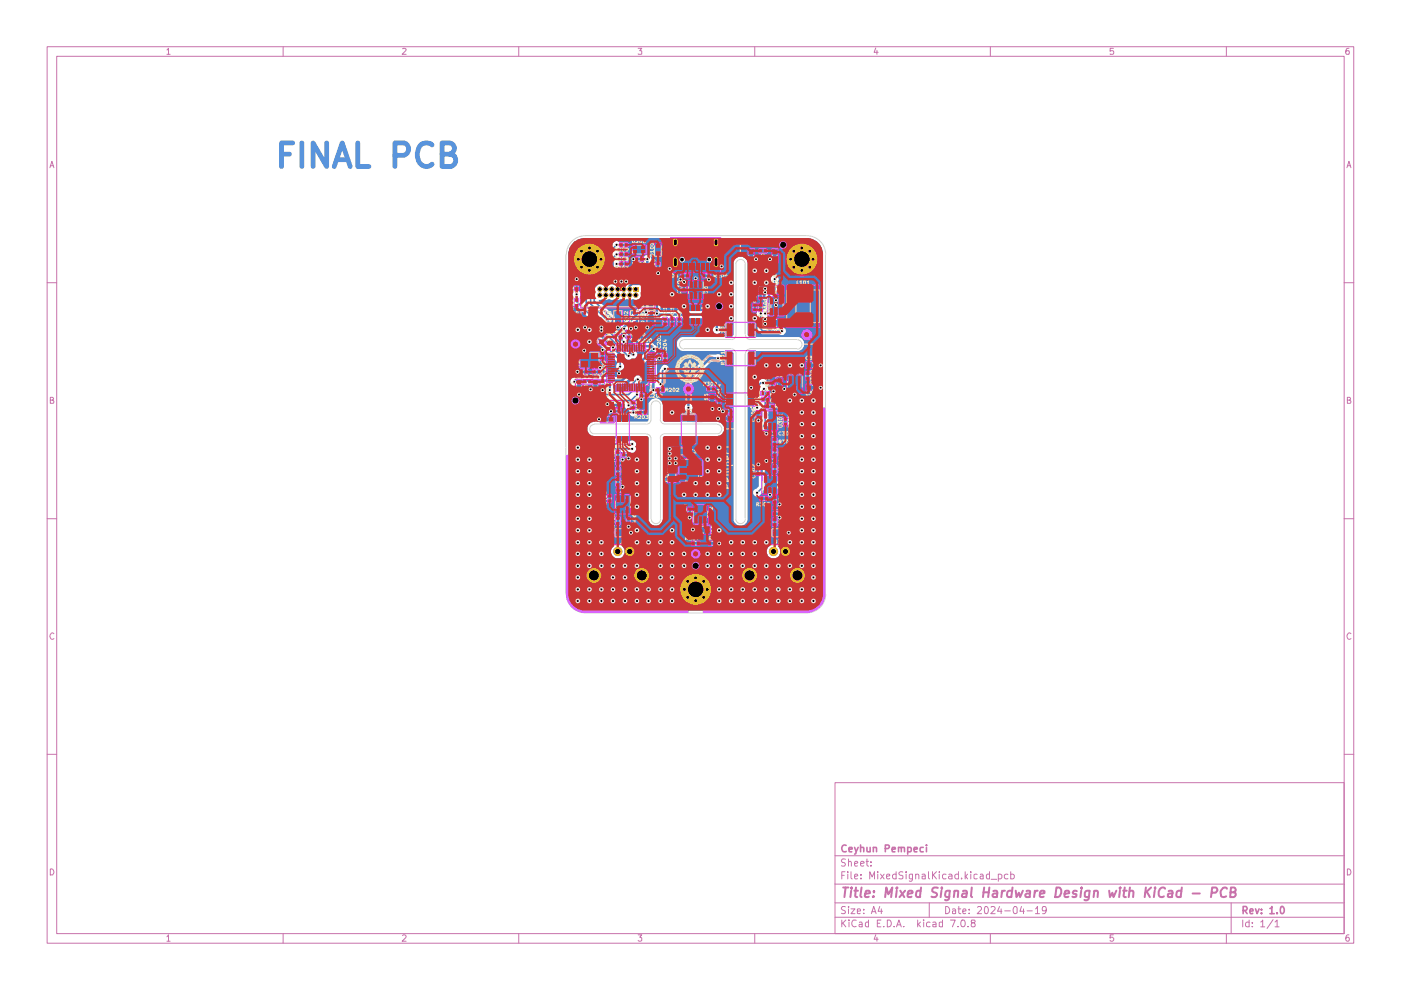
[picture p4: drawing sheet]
<svg xmlns="http://www.w3.org/2000/svg" width="297mm" height="210mm" viewBox="0 0 297 210" stroke-linecap="round" stroke-linejoin="round" font-family="sans-serif">
<g fill="none" stroke="#c872ab" stroke-width=".21">
<path d="M10 9.9h277v190.1h-277zM12 11.9h273v186.1h-273zM35.4 10.6l.3-.4v1.3M35.4 11.5h.7M60 9.9v2M85.3 10.3l.6-.1 .2 .4-.8 .9h.8M110 9.9v2M135.3 10.2h.8l-.5 .6h.5v.6h-.8M160 9.9v2M185.7 10.2l-.4 .9h.9M185.9 10.7v.8M210 9.9v2"/>
<path d="M236.1 10.2h-.7v.6h.6l.1 .2-.1 .5-.6-.1M260 9.9v2M286 10.2l-.5 .1-.2 .5 .1 .6 .6 .1v-.7h-.5l-.2 .2M10.6 35.6l.4-1.4 .4 1.4M10.7 35.1h.6M285.6 35.6l.4-1.4 .4 1.4M285.7 35.1h.6M10 59.9h2M285 59.9h2M10.7 84.8h.6v-.5l-.6-.1v1.3h.6l.1-.4-.3-.3M285.7 84.8h.6v-.5l-.6-.1v1.3h.6l.1-.4-.3-.3M10 110h2"/>
<path d="M285 110h2M11.4 134.4a.57 .57 0 0 0-.8 0 .57 .57 0 0 0 .1 .8l.3 .4 .4-.2M286.4 134.4a.57 .57 0 0 0-.8 0 .57 .57 0 0 0 .1 .8l.3 .4 .4-.2M10 159.9h2M285 159.9h2M177 165.9h108v32.1h-108zM10.7 184.2a.71 .71 0 0 1 .7 .5 .71 .71 0 0 1-.2 .8h-.5zM35.4 198.6l.3-.4v1.4M35.4 199.6h.7M60 198v2M85.3 198.4l.2-.2h.4l.2 .4-.8 1h.8M110 198v2"/>
<path d="M135.3 198.2h.8l-.5 .5 .5 .2v.5l-.3 .2h-.3l-.2-.2M160 198v2M177 194.5h108M177 191.4h108M177 187.5h108M177 181.4h108M178.5 195.1v1.4M178.5 185.6h.5M178.6 195.7l.7 .8M179.2 184.8h-.7v1.6M179.2 192.3l-.6-.1-.2 .3 .2 .5 .6 .1v.5h-.8M179.2 182.2l-.6-.1-.2 .4 .2 .4h.4l.2 .1v.4l-.2 .2h-.6"/>
<path d="M179.3 195.1l-.8 .8M179.7 184.8v.2M179.7 185.3v1.1M179.9 192.2v.2M179.9 182.8l.2-.2 .3 .1 .1 .9M179.9 182.1v1.5M179.9 192.7v1M180 195.1v.1M180 195.5v1M180.4 192.7h.9l-.9 1h.9M180.4 184.8v1.3l.3 .3M181.2 185.8l.7-.1-.2-.4-.4 .1-.1 .7 .2 .3 .4-.1"/>
<path d="M181.2 183.1l.7-.1-.2-.4-.4 .1-.1 .7 .2 .2h.4M181.5 195.2l-.6-.1a.74 .74 0 0 0-.3 .9 .74 .74 0 0 0 .9 .4M181.8 193.2l.7-.1-.2-.4-.5 .1v.8h.6M182.2 195.6h.5l.1 .9M182.5 183.1l.7-.1-.1-.3-.4-.1-.2 .3v.7h.6M182.5 186.2v.2M182.5 185.4v.2M182.8 195.9l-.6 .1-.1 .2 .2 .3 .5-.1M183.1 193.6v.1M183.1 192.8v.2M183.6 182.6h.5M183.8 182.1v1.3l.3 .2"/>
<path d="M184.1 195.6l-.4-.1-.2 .3 .1 .6h.5M184.1 195.1v1.4M184.4 186.4v-1.6l.5 1.1 .5-1.1v1.6M184.7 183.5v.1M184.7 182.7v.2M184.7 193.7l.6-1.5 .5 1.5M184.9 193.3h.7M185.7 198.2l-.4 .9h.9M185.9 198.7v.9M186 195.7h.5M186.1 184.8v.2M186.1 185.3v1.1"/>
<path d="M186.5 192.2l-.3 1h.9M186.7 185.3l.8 1.1M186.8 195.1h-.8v1.4h.8M186.9 192.7v1M187.4 196.4v.1M187.5 185.3l-.8 1.1M188 185.8l.6-.1v-.3l-.4-.1-.2 .3v.7h.6M188.1 195.1h.5a.78 .78 0 0 1 .4 .9 .78 .78 0 0 1-.9 .5zM189.6 196.4v.1M190 185.4a.52 .52 0 0 0-.8 .2l.2 .7h.6M190 184.8v1.6M190.1 196.5l.5-1.4 .5 1.4"/>
<path d="M190.2 196.1h.7M191.4 184.9a.6 .6 0 0 0-.8 .2l.2 .4 .6 .3v.4a.64 .64 0 0 1-.8 .1M191.6 196.4v.1M192.1 184.8v.2M192.1 185.3v1.1M193.5 185.3v1.2l-.3 .4-.4-.1M193.5 185.4l-.5-.1-.2 .2v.7l.2 .2 .5-.1M194.1 185.5l.1-.1a.36 .36 0 0 1 .6 .2v.8M194.1 185.3v1.1M194.6 195.1v1.4M194.7 196l.5 .5M195.2 195.5l-.6 .6"/>
<path d="M195.5 185.4h.6l.1 1M195.8 195.1v.1M195.8 195.5v1M196.2 185.7l-.7 .1v.5h.7M196.8 184.8v1.3l.3 .3M197 191.4v3.1M197.2 195.6l-.4-.1-.4 .3 .1 .6h.7M197.7 184.8v1.6M197.8 195.6h.6l.1 .9M197.9 185.5l.6 .9M198.5 195.9l-.7 .1v.4h.7M198.5 184.8l-.8 .9"/>
<path d="M199.1 184.8v.2M199.1 185.3v1.1M199.8 195.6l-.4-.1-.3 .2v.7h.7M199.8 195.1v1.4M200.5 192.2a.77 .77 0 0 1 .8 .8 .77 .77 0 0 1-.8 .7zM200.6 185.4l-.5-.1-.3 .3v.4l.3 .4 .5-.1M201.2 185.4h.6v1M201.5 195.1h1l-.6 1.4M201.8 185.7l-.5 .1-.2 .2 .2 .4 .5-.1M201.9 192.8h.6l.1 .9M202.6 193.1l-.7 .1v.4h.7M203.1 196.4v.1"/>
<path d="M203.1 192.7h.6M203.2 185.4a.52 .52 0 0 0-.8 .2l.2 .7h.6M203.2 184.8v1.6M203.3 192.2v1.3l.4 .2M203.9 195.2l.5-.1a.84 .84 0 0 1-.3 1.4l-.2-.1-.2-.4zM203.9 186.2v.2M204.1 193.2l.7-.1-.2-.4-.4 .1-.1 .7 .2 .2 .4-.1M204.6 184.8v1.6M204.7 185.8l.4 .6M205.1 185.3l-.5 .6M205.2 196.4v.1M205.5 193.6v.1"/>
<path d="M205.5 192.8v.2M205.8 184.8v.2M205.8 185.3v1.1M206.2 195.7l-.3-.3 .1-.3h.6l.2 .2a.63 .63 0 0 1-.8 .4v.7h.7a.52 .52 0 0 0-.2-.7M207.2 185.4l-.4-.1-.3 .2v.7l.3 .2 .4-.1M207.3 192.4l.1-.2h.5a.45 .45 0 0 1 .1 .7l-.8 .8h.9M207.9 185.4h.5v1M208.4 185.7l-.5 .1-.1 .2 .1 .4 .5-.1M208.8 192.4l.2-.2a.88 .88 0 0 1 .2 1.5l-.4-.1zM209.8 185.4l-.4-.1-.3 .3 .1 .7h.6M209.8 184.8v1.6M210 198v2"/>
<path d="M210.1 192.4l.2-.2h.4l.2 .2 .1 .3-.9 1h.9M210.1 186.4h1.2M211.7 185.4a.52 .52 0 0 1 .7 .2l-.1 .7h-.6M211.7 185.3v1.6M211.9 192.2l-.4 1h.9M212.3 192.7v1M213 193.1h1.2M213.7 185.4a.52 .52 0 0 0-.8 .2l.2 .7h.6M214.3 185.4a.52 .52 0 0 1 .8 .2l-.2 .7h-.6M214.3 184.8v1.6M215.1 192.2l.4 .1 .1 .2v1l-.3 .2a.81 .81 0 0 1-.6-.7 .81 .81 0 0 1 .4-.8zM216.6 192.2l-.4 1h1"/>
<path d="M217 192.7v1M217.8 193.1h1.1M219.5 192.7l.5-.5v1.5M219.5 193.7h.9M221.8 192.9l-.1 .2h-.6l-.1-.2 .1-.6 .5-.1 .1 .2a1.05 1.05 0 0 1-.3 1.3h-.3M236.1 198.2h-.7v.7l.1-.2h.4l.2 .3v.3l-.2 .3h-.4l-.1-.2M260 198v2M261 191.4v6.6M263.5 195.1v1.4M264.8 195.6l-.4-.1-.3 .3 .1 .6h.6M264.8 195.1v1.4M265.5 196.4v.1"/>
<path d="M265.5 195.6v.1M267.3 195.5l.4-.4v1.4M267.3 196.5h.8M269.9 195l-1.3 1.8M270.3 195.5l.5-.4v1.4M270.3 196.5h.9M285.7 184.2a.71 .71 0 0 1 .7 .5 .71 .71 0 0 1-.2 .8h-.5zM286 198.2l-.5 .2a.92 .92 0 0 0 .1 1.2l.4-.1 .1-.5-.3-.3h-.2l-.3 .3"/>
</g>
<g fill="none" stroke="#c872ab" stroke-width=".34">
<path d="M179.4 179.2a.74 .74 0 0 0-.9 .4 .74 .74 0 0 0 .3 1l.6-.1M181.2 179.7l.3 .9M181.9 179.7l-.5 1.3-.2 .1M182.5 179.7h.5l.1 .9M182.5 179.2v1.4M183.8 179.7l.1 .9 .6-.1M184.5 179.7v.9M185.2 179.7h.6v.9M185.2 179.7v.9M187.7 179.9h.6l.3-.2-.1-.5h-.8v1.4M190.5 179.7h.6v.9M190.5 179.7v.9"/>
<path d="M191.1 179.8l.1-.1h.5l.1 .9M195.7 179.7h-.5l-.1 .2 .1 .6 .5 .1M196.4 179.2h.1M196.4 179.7v.9M180 180.1l.7-.1-.1-.3h-.5l-.1 .1 .1 .8h.5M189.1 180.1l.7-.1-.1-.3h-.5l-.1 .1 .1 .8h.5M192.4 180.6l.7-.1 .1-.6-.2-.2h-.6v1.4M193.8 180.1l.7-.1-.1-.3h-.5l-.1 .1 .1 .8h.5M263.6 193h.6a.47 .47 0 0 0 .2-.4 .47 .47 0 0 0-.2-.4h-.6v1.5M263.9 193l.5 .7M265 193.2l.7-.1-.2-.4-.4 .1-.1 .7 .2 .2 .4-.1M266.2 192.7l.3 1 .5-1"/>
<path d="M267.5 193.5v.2M267.5 192.8v.2M269.2 192.6l.4-.2 .1-.2v1.5M269.2 193.7h1M270.8 193.5v.2M271.5 192.4l.3-.2a.82 .82 0 0 1 .5 .8 .82 .82 0 0 1-.5 .7l-.3-.2-.1-.4z"/>
</g>
<g fill="none" stroke="#c872ab" stroke-width=".42">
<path d="M178.8 188.2h1.1M179.3 188.2l-.3 2M180.5 188.8l-.2 1.4M180.6 188.2v.2M181.1 188.8h.8M181.5 188.2l-.2 1.7 .4 .3M182.7 188.2l-.3 1.7 .3 .3M183.4 189.5l1-.1v-.5h-.8l-.3 1 .3 .3 .6-.1M185.2 190l.1 .1h-.3l.2-.1-.1 .2M185.3 188.9v.3M187.7 190.2l.2-2 .4 1.4 .9-1.4-.3 2M190.1 188.8l-.2 1.4"/>
<path d="M190.2 188.2l-.2 .1 .1 .1 .2-.1-.1-.1-.1 .2M190.9 188.8l.8 1.4M191.9 188.8l-1.2 1.4M192.5 189.5l.9-.1v-.5l-.6-.1-.3 .4v.9h.8M195.2 188.9l-.5-.1-.3 .2-.1 1a.64 .64 0 0 0 .8 .1M195.3 188.2l-.3 2M198.8 188.3l-.7-.1a.57 .57 0 0 0-.4 .8l.8 .4 .2 .4-.5 .4-.7-.1M199.6 188.8l-.2 1.4M199.7 188.2v.2M201.4 188.8l-.3 1.9-.3 .2-.4-.1M201.4 188.9l-.5-.1-.4 .2-.1 1a.64 .64 0 0 0 .9 .1M202.3 189l.3-.2 .6 .1-.1 1.3"/>
<path d="M202.4 188.8l-.2 1.4M204.2 188.9h.7v1.3M205 189.4l-.9 .1-.2 .4 .3 .3 .7-.1M206 188.2l-.1 1.7 .2 .3M208.5 189.2h1.2M208.7 188.2l-.3 2M209.8 188.2l-.3 2M210.6 188.9h.8v1.3M211.5 189.4h-.7l-.4 .3 .1 .4 .2 .1 .7-.1M212.5 188.8l-.2 1.4M213.1 188.8l-.5 .1-.2 .4M214.6 188.9a.67 .67 0 0 0-1 .4v.7a.64 .64 0 0 0 .8 .1"/>
<path d="M214.7 188.2l-.3 2M215.3 188.8l.2 1.4 .5-.9 .3 .9 .6-1.4M217.6 188.9h.8l-.1 1.3M218.4 189.4h-.7l-.3 .3v.2l.2 .3 .7-.1M219.4 188.8l-.2 1.4M220 188.8a.46 .46 0 0 0-.6 .5M220.5 189.5l.9-.1v-.5a.6 .6 0 0 0-.9 .3v.9h.8M224 188.2h.5a1.13 1.13 0 0 1 .5 1.1 1.13 1.13 0 0 1-.8 .9h-.5zM225.7 189.5l1-.1-.1-.5h-.8l-.1 1 .2 .3 .6-.1M228.3 188.9a.52 .52 0 0 0-.8 .4l.2 .2 .5 .1v.3a.6 .6 0 0 1-.8 .2M229.2 188.8l-.1 1.4M229.3 188.2v.2"/>
<path d="M231 188.8l-.2 1.9-.4 .2-.5-.1M231 188.9l-.2-.1a.67 .67 0 0 0-.8 .5l.1 .8h.7M231.9 189l.4-.2 .4 .1v1.3M232 188.8l-.1 1.4M235.2 188.8l.1 1.4 .5-.9 .3 .9 .6-1.4M237.4 188.8l-.1 1.4M237.5 188.2l-.1 .1v.1l.2-.1-.1-.1-.1 .2M238.1 188.8h.8M238.5 188.2l-.3 1.7 .3 .3h.2M239.5 189l.3-.2 .4 .1v1.3M239.6 188.2l-.3 2M243 188.2l-.3 2"/>
<path d="M243.1 189l.7 1.2M244.1 188.2l-1.3 1.2M244.8 188.8l-.2 1.4M244.9 188.2v.2M247 188.4a.63 .63 0 0 0-1.1 .1 1.18 1.18 0 0 0 0 1.6l.5 .1 .4-.2M247.8 188.9h.7v1.3M248.6 189.4h-.7l-.3 .3v.4h.9M250.5 188.9l-.6-.1a.89 .89 0 0 0-.4 1.2l.2 .2 .6-.1M250.6 188.2l-.3 2M252.9 189.4h1.5M256.9 189.3l1-.1 .2-.4-.2-.5-.9-.1-.2 2M260.1 188.4v-.1a.79 .79 0 0 0-1.1 .4l-.2 .3 .1 .9a.82 .82 0 0 0 1.1 .1"/>
<path d="M260.9 189.2h.7l.3-.3 .1-.3-.2-.3-.8-.1-.2 2h.8l.4-.4a.46 .46 0 0 0-.4-.6"/>
</g>
<path d="M147.9 92.7h7.1v1.4h-7.1z" fill="none" stroke="#e8b2a7" stroke-width=".21"/>
<path d="M147.9 92.7h7.1v1.4h-7.1z" fill="#e8b2a7"/>
<g fill="none" stroke="#e8b2a7" stroke-width=".68">
<path d="M163.2 70h.2l-.1 .1-.1-.1 .1-.2 .1 .2M163.2 62h1.6l.2 .1 .2 .7-.4 .4M163.2 60.7h1.6l.2 .2 .2 .7-.4 .4M163.2 78.8h2M163.2 63.2h2M163.3 67.3l-.1 .3v.6l.2 .4 .3 .1h.9l.4-.3 .2-.2v-.6l-.2-.3M163.4 64.7l.3-.2h.9a.83 .83 0 0 1 .6 .8 .83 .83 0 0 1-.6 .8h-.9a.84 .84 0 0 1-.3-1.4zM165 75.9l.2 .8-.4 .4-.5-.1-.1-.3-.2-.8h-.7l-.1 .4v.6l.1 .2M165.2 78a.76 .76 0 0 1-.6 .8M163.2 89.2h1.6l.2 .2 .2 .3v.5l-.4 .4M163.2 88h1.6l.2 .1 .2 .7-.2 .4h-.2M163.2 85.3h1.6l.2 .1 .2 .3v.6l-.2 .2"/>
<path d="M163.2 99h2M163.2 90.6h2M163.2 83.8h2.9M163.2 82.7l1.1 .9M163.3 96.3l-.1 .2v.6l.2 .4 .3 .2h.9l.4-.2 .2-.4v-.6l-.2-.2M163.3 93.8l.4-.2h.9a.83 .83 0 0 1 .6 .8 .83 .83 0 0 1-.6 .8h-.9a.91 .91 0 0 1-.4-1.4zM163.3 85.3l-.1 .3v.7l.4 .4 .6-.2 .1-.2 .1-1M163.3 80.3l-.1 .2v.6l.1 .3 .3 .1 1.4-.1 .2-.3v-.6l-.4-.4h-.4l-.2 1.4M165.2 91.5v1.2M165.2 82.7l-1.2 1.1M165.9 99h.2l-.1-.2-.1 .2 .1 .1 .1-.1M166.1 91.5l-.1 .6-.3 .2h-2.5"/>
<path d="M162.1 108.7h3.1M163.2 100.2l.4 .4h2.5M163.2 113.1h2M163.2 104.7h2M163.2 103.3h2.9M163.3 110.2l-.1 .2v.6l.4 .4h1.2l.2-.1 .2-.3v-.6l-.2-.2-.6-.2-.2 1.4M163.3 108.7a.9 .9 0 0 1 .4-1.4h.9l.4 .2 .2 .4-.2 .8M163.3 103.3a.9 .9 0 0 1 .4-1.4h.9l.4 .2 .2 .3-.2 .9M163.4 104.7a.76 .76 0 0 0 .2 1.3h1.6M165.2 112.3a.76 .76 0 0 1-.6 .8"/>
</g>
<g fill="none" stroke="#e8b2a7" stroke-width=".21">
<path d="M149.4 79.9l-.8-.9-.8-1.4v.4a3.8 3.8 0 0 0 1.2 2.7l-.5 .8M149.4 79.9v.1M149.9 79.2h.1M149.9 79.2l-.5 .7M150 79.1h.1M150 79.1l.8 .8M150 79.1l-.1 .1M150.8 79.9h.1M150.8 79.9l-.9 .6 1.4 1 1.3 .7M148.5 81.5h.1M149.2 81h.1M149.2 81l-.7 .5"/>
<path d="M149.2 81l.2-.1 1.7 1.1 1.5 .2M149.4 80h.1M152.6 82.2h.1"/>
</g>
<path d="M147.8 77.6l.8 1.4 .8 1 .6-.9 .8 .8-.9 .6 .3 .3 2.4 1.4-1.5-.2-1.7-1.1-.9 .6 .5-.8-.5-.7a3.4 3.4 0 0 1-.7-2.4z" fill="#e8b2a7"/>
<g fill="none" stroke="#e8b2a7" stroke-width=".21">
<path d="M148.5 83v.1M148.5 83.1l.5 .8M148.8 83.4h.1M148.8 84.1h.1M148.8 84.1l-.5 .8a2.81 2.81 0 0 0-.5 2.1l.9-1.5 .7-.8M149 83.9h.1M149 83.9l-.2 .2M149.4 84.7h.1M149.4 84.6h.1M149.4 84.6v.1M149.4 84.6l.5 .8M149.9 85.4h.1"/>
<path d="M150 85.3h.1M150.4 84.2h.1M150.4 84.2l.4 .4M150.8 84.6h.1M150.8 84.6l-.9 .8M152.1 82.4h.1M152.1 82.4h.6M152.1 82.4l-1.5 .4-1.2 .8-.9-.5M152.5 82.4l-2 1.2-.5 .4 .4 .2"/>
</g>
<path d="M148.5 83l.9 .6a5.3 5.3 0 0 1 3.3-1.2l-2.2 1.2-.5 .4 .8 .6-.9 .8-.5-.8-.7 .9-.9 1.5a4.1 4.1 0 0 1 1.2-3.1z" fill="#e8b2a7"/>
<path d="M147.9 115.7h7.1v2.2h-7.1z" fill="none" stroke="#e8b2a7" stroke-width=".21"/>
<g fill="#e8b2a7">
<path d="M147.9 115.7h7.1v2.2h-7.1z"/>
<path d="M132.5 120.7h.4v1.1h-.4l-.2-.2v-.7z"/>
<path d="M131.2 120.9l.2 .5h-.3z"/>
<path d="M129 120.1h4.3v2.2h-4.3v-.5l.6 .3h1.3l.1-.4h.5l.2 .4h.1l.1-.2-.2-.6h.4l.1 .5a.73 .73 0 0 0 1 .2v-1.6l-.8 .1-.2 .3-.1 .5h-.4l-.3-.8-.3-.1-.5 1.6h-.5a.84 .84 0 0 0 .4-1.2 .84 .84 0 0 0-1.2-.2v.1h.2a.66 .66 0 0 1 .7 .4 .66 .66 0 0 1-.2 .7h-1z"/>
<path d="M145.4 115.3a.78 .78 0 0 1 1.2 0v1.4h-1.3z"/>
<path d="M145 111.7l.4 .2v.6l-.2 .3-.4 .1z"/>
<path d="M143.5 103l.3-.3h1.1l.5 .5v.6l-2 .1-.1-.7z"/>
<path d="M145 99.3l.4 .3v.6l-.2 .2-.4 .1z"/>
<path d="M140.8 92.7h7.1v25.2h-7.1v-.8h1.9l.1 .2h4.4l.2-.2v-1.7l-.5-.8a1.44 1.44 0 0 0-2.3 .7v1.4h-1.7l-.2 .4h-1.9v-4.5h1.9l.2 .7 .5 .2h1.9l.5-.2 .2-.5v-1l-.2-.5-.5-.3h-.8l-.4 1.9h-.4l-.4-.4v-.6l.3-.5-.3-.2h-.2a1.84 1.84 0 0 0-.4 1.4h-1.9v-3h1.9l.3 .4h2.7l.3-.4v-1.3l-.2-.3a1.43 1.43 0 0 0-.1-1.9l-.4-.3h-2.4l-.2 .3 .1 .4 2.4 .1 .2 .7-.4 .2h-2.1l-.2 .3 .1 .4h2.2l.4 .3-.2 .7h-2.2l-.3 .4h-1.9v-5.3h.5l.3 .3h4.1l.3-.2v-.3a2.05 2.05 0 0 0-.5-1.8l-.4-.3h-1.5l-.7 .5-.2 .5v.9h-1l-.3 .2-.1 .2h-.5v-4.1h1.9l.2 .6 .5 .4h1.9l.5-.3 .2-.5v-1.1l-.3-.5-.5-.2h-.5l-.3 .1-.3 1.8h-.4l-.4-.3v-.6l.3-.5-.3-.3h-.3l-.3 .6v.8h-1.9v-3.6h1.9a1.65 1.65 0 0 0 1.1 1.2h1.1l.6-.3 .5-.7v-1l-.4-.6h-.3l-.2 .3 .3 .4v.7l-.2 .3-.3 .1h-1.1l-.5-.4v-.7l.3-.5-.3-.2h-.2a1.84 1.84 0 0 0-.4 1.4h-1.9v-2.8h1.9v.3h.3h2.8l.2-.3h.3v.2a.57 .57 0 0 0 .5 .3 .57 .57 0 0 0 .5-.4v-.3l-.4-.4-.6 .4v.2h-.3l-.1-.3h-3.1l-.1 .3h-1.9z"/>
<path d="M152.1 109.2l.3 .1 .1 .9-.1 .1-.4 .1z"/>
<path d="M147.9 94.2h7.2v21.5h-7.2v-2.2h2a2.19 2.19 0 0 0 2.7 1.6 2.07 2.07 0 0 0 1.9-1.6l-.2-1.1-.4-.4a.36 .36 0 0 0-.4 .2 .36 .36 0 0 0 .2 .5 1.07 1.07 0 0 1-.3 1.4 3 3 0 0 1-2.4 0 1.12 1.12 0 0 1-.1-1.7v-.3l-.2-.2-.4 .1a1.59 1.59 0 0 0-.4 1.5h-2v-3.3h2l.1 .5 .6 .4h1.8l.6-.4 .2-.4v-1l-.4-.6-1.1-.2-.1 .2-.4 1.7h-.3l-.4-.2 .2-1.3-.4-.2-.3 .2-.1 .4v.9h-2v-2.8h.6v.3l.4 .2 .5-.6 .8-.4 2.8 1 .2-.2v-.3l-.2-.2-1.8-.6 1.9-.7 .1-.4-.4-.3-3.7 1.4-.6 .8h-.6v-3.3h2l.2 .4 4.3-.1 .1-.4-.2-.3h-1.1v-.9l-.2-.4-.6-.4h-2.4l-.1 .2v.3l.1 .2h2.2a.74 .74 0 0 1 .2 1h-2.2l-.3 .2v.2h-2v-4.2h2l.2 .7 .5 .2h2.4l.2-.1v-.4l-.2-.1h-2.1l-.4-.4 .1-.7h2.5l.1-.5-.3-.2h-2.7l-.3 .2v1.3h-2v-3h2l.1 .3h3l.2-.2v-1.4l-.4-.6-.4-.2h-2.4l-.1 .2v.2l.2 .3h2.1a.66 .66 0 0 1 .1 1h-2.3l-.1 .4h-2z"/>
<path d="M163.7 120.7h.5v1.1a.66 .66 0 0 1-.7-.4 .66 .66 0 0 1 .2-.7z"/>
<path d="M165.3 120.9l.1 .5h-.3z"/>
<path d="M161.5 120.1h4.6v2.2h-4.6v-.5h.3a.68 .68 0 0 0 .8 .2 .68 .68 0 0 0 .4-.7h.2l.2 .5 .4 .3h1l.2-.4h.5l.1 .3 .3 .1-.5-1.7-.3 .1-.4 1.4-.4 .1v-1.6a.91 .91 0 0 0-1.1 .9h-.2a.73 .73 0 0 0-.3-.8 .73 .73 0 0 0-.9 .1v.1h.3a.66 .66 0 0 1 .6 .4 .66 .66 0 0 1-.2 .7h-1z"/>
</g>
<g fill="none" stroke="#e8b2a7" stroke-width=".25">
<path d="M135.7 78.4h.7v.5M135.7 69.7h.7l.1 .4-.1 .1M135.7 77.8h.8M135.7 71.8h.8M135.7 70.2h.8M135.8 78.4v.5h.3l.1-.5M135.8 76.6l-.1 .3 .1 .2h.6l.1-.4-.3-.2-.1 .6M135.8 73.4l-.1 .4 .1 .2h.6l.1-.5-.3-.1-.1 .6M135.8 70.8l-.1 .4 .1 .1h.6l.1-.1-.1-.4M135.8 74.5a.72 .72 0 0 1 1.1 .6h-1.2zM136.4 72.4v.5h-.2l-.1-.4-.3-.2-.1 .2 .1 .4M136.5 79.3l-.8 .2 .6 .2-.6 .3 .8 .2"/>
<path d="M136.5 77.4l-.2 .4M136.5 70.8h-1.1l-.1 .5M136.8 71.8h.1M137.6 73.2h.7l.2 .2-.2 .3M137.6 72.1h.7l.2 .2-.1 .3M137.6 71.4l.2 .2h1M137.6 78h1.2M137.6 75.4h.9M137.6 73.7h.9M137.7 79.1l-.1 .4 .2 .1h.5l.2-.4-.4-.2-.1 .6M137.7 78l-.1 .4 .3 .2h.3l.3-.2-.1-.4M137.7 74.3l-.1 .3 .3 .3h.3l.3-.3-.1-.3"/>
<path d="M137.7 72.1l-.1 .4 .2 .2 .3-.2v-.4M138.5 74.3h-1l-.3 .2 .1 .3M138.7 75.4h.1M138.8 75.9v.6h-.5l-.2-.5-.2-.1-.3 .3 .1 .4M135.7 82.5h.7l.1 .2-.1 .3M135.7 84.3h1.2M135.7 83.6h1.2M135.7 81.9h.8M135.7 80.6h1.2M135.8 82.5l-.1 .4 .1 .2 .4-.2v-.4M135.8 80.6l-.1 .4 .2 .2h.5v-.6M136.4 83.6v.7"/>
<path d="M136.5 81.6l-.2 .3M137.6 81.7h1.2l-.8 .4 .8 .4h-1.2M137.6 81.1h.9M137.6 80.1l.9 .5M138.5 80.1l-.9 .5M138.7 81.1h.1"/>
</g>
<path d="M142.8 82.4h.1M142.8 82.4a6.8 6.8 0 0 1 3.4 1.2l.8-.5M142.9 82.4l1.8 .9 .8 .8M144.8 84.7h.1M144.8 84.7l.7 .7M145.5 84.1h.1M145.5 85.4h.1M145.5 84.1l-.7 .6M146 84.6h.1M146 84.6l-.5 .8M147 83.1h.1M147 83.1l-.5 .8a3.9 3.9 0 0 1 1.2 3.1l-.9-1.6-.8-.8" fill="none" stroke="#e8b2a7" stroke-width=".21"/>
<path d="M142.8 82.4a6.8 6.8 0 0 1 3.4 1.2l.8-.5-.5 .8a3.9 3.9 0 0 1 1.2 3.1l-1.6-2.4-.6 .8-.7-.7 .7-.6-.8-.8z" fill="#e8b2a7"/>
<g fill="none" stroke="#e8b2a7" stroke-width=".21">
<path d="M144.8 79.9h.1M144.8 79.9l.7 .6M145.6 79.1h.1M145.6 79.1l.4 .8h.2l1.5-2.3a4.6 4.6 0 0 1-1.1 3.1M145.6 79.1l-.8 .8M145.9 79.5h.1M146.1 79.9h.1M142.9 82.2h.1M145.5 80.5h.1M145.5 80.5l-.8 .8-1.7 .9M146.3 81h.1M146.3 81l-1.6 .9-1.2 .3h-.6"/>
<path d="M146.3 81l.7 .4M146.6 80.7h.1M146.6 80.7l.4 .7M146.8 81.1h.1M147 81.4l.1 .1M147.1 81.5h.1"/>
</g>
<path d="M145 79.6l.6-.5 .4 .8h.2l1.5-2.3a4.6 4.6 0 0 1-1.1 3.1l.5 .8-.3-.1a.7 .7 0 0 0-1.1 0l-1 .5-1.2 .3h-.6l.9-.3 1.5-1 .2-.5-.7-.5z" fill="#e8b2a7"/>
<path d="M142.4 78.1a7 7 0 0 1 12 2.6 6.8 6.8 0 0 1-6.3 8 6.8 6.8 0 0 1-7.1-7.3l.1-.9 .5-1.3zM142.6 76.9a7.5 7.5 0 0 1 8.5-1.2 7.5 7.5 0 0 1 4.1 7.5 7.5 7.5 0 0 1-8.8 6.2 7.5 7.5 0 0 1-5.9-9l.5-1.2a5.6 5.6 0 0 1 1.6-2.3zM154.6 82h.7" fill="none" stroke="#e8b2a7" stroke-width=".21"/>
<path d="M142.6 76.9a7.6 7.6 0 0 1 8-1.5 7.6 7.6 0 0 1 4.7 6.6h-.7a6.9 6.9 0 0 0-6.6-6.3 6.9 6.9 0 0 0-7 5.7 6.9 6.9 0 0 0 4.9 7.1 6.9 6.9 0 0 0 7.9-3.3 5.8 5.8 0 0 0 .8-3.2h.7a7.5 7.5 0 0 1-7.9 7.5 7.5 7.5 0 0 1-7.1-8.1 8.1 8.1 0 0 1 2.3-4.5z" fill="#e8b2a7"/>
<g fill="none" stroke="#e8b2a7" stroke-width=".21">
<path d="M142.1 79.9h.1M142.2 79.8h.1M142.2 79.8l-.2 .4M142.2 79.7h.1M142.2 79.6h.1M142.2 79.8v-.1v.2M142.2 79.9v.1M142.2 79.7h.2M142.2 79.5h.3M142.3 79.5h.1M142.3 79.4h.1M142.3 79.3h.1"/>
<path d="M142.3 79.8v.1h-.2M142.3 79.3v.1M142.4 79.2h.1M142.4 79.3h.1M142.4 79.6v.2h-.2M142.4 79.2v.1M142.4 79.2h.3M142.4 79.3l-.1 .1M142.4 79.2l-.1 .1M142.5 79.2h.1M142.5 79.5l-.3 .1M142.5 79.2h.2"/>
<path d="M142.6 79.1h.1M142.6 79h.1M142.7 78.9h.1M142.7 78.8h.1M142.7 79.2l-.2 .3M142.7 78.8v.1M142.7 79.2h.1M142.7 78.8h.2M142.7 78.9l-.1 .2M142.7 78.7h.1M142.7 78.8l-.1 .3M142.8 78.7h.1"/>
<path d="M142.8 78.7h.3M142.9 78.6h.1M142.9 78.8l-.2 .4M142.9 78.6l-.2 .1M142.9 78.6l-.1 .1M143 78.5h.1M143 78.4v.1M143.1 78.7l-.2 .1M143.1 78.3l-.1 .1M143.2 78.5l-.3 .1M143.4 78.2l-.4 .2M143.6 77.8h.1"/>
<path d="M143.8 77.7l-.2 .1M143.8 77.6h.1M143.9 77.6h.1M143.9 77.6h-.1M144 77.7h.1M144 77.5h.1M144 77.7l-.9 1M144 77.7l-.4 .1M144 77.5h.4M144.1 77.5h.1M144.2 77.4h.1M144.3 77.3h.1"/>
<path d="M144.3 77.6l-.3 .1M144.3 77.6h-.5M144.3 77.3h.3M144.4 77.2h.1M144.4 77.2h.3M144.4 77.4l-.1 .2M144.5 77.1h.4M144.6 77.1h.1M144.7 77.2l-.2 .2h-.3M144.9 77.1a6 6 0 0 1 8.9 5.3M144.9 77.1l-.2 .1M151.9 77.7h.1"/>
<path d="M151.9 77.7h.2l.6 .7M152 77.8h.1M152 77.8l.3 .1M152.1 77.9h.1M152.1 77.8h.1M152.1 77.7a6.3 6.3 0 0 0-7.6-.7 6.3 6.3 0 0 0-2.8 7 6.6 6.6 0 0 0 9.5 3.4 6.2 6.2 0 0 0 2.9-6.2M152.1 77.8v.1M152.4 78.2h.1M152.4 78.2l.1 .2h.2M152.4 78.2l.2 .2M152.6 78.4h.1M152.7 78.6h.1"/>
<path d="M152.7 78.5h.1M152.7 78.6h.2M152.7 78.5v.1M152.7 78.4l.3 .3M152.8 78.7h.1M152.8 78.7h.2M152.9 78.8h.1M152.9 78.8h.2M153 79h.1M153 78.9h.1M153 79h.2M153 78.9v.1"/>
<path d="M153 78.7l.1 .1M153.1 79.2h.1M153.1 79.1h.1M153.1 79.2h.2M153.1 78.8l.1 .2M153.2 79.2h.1M153.2 79.3h.2M153.2 79v.1M153.2 79.4h.1M153.2 79.3h.1M153.2 79.4h.2M153.2 79.1v.1"/>
<path d="M153.3 79.2l.1 .1M153.4 79.8h.3M153.4 79.4l.3 .4M153.4 79.3v.1M153.5 79.9h.1M153.5 79.8h.1M153.5 79.9h.2M153.5 79.8v.2l.1-.1M153.7 79.9h.1M153.7 79.9l.1 .2M153.7 79.8v.1M141.6 83.1h.1"/>
<path d="M141.6 82.8h.1M141.6 82.6h.1M141.6 82.3h.1M141.6 81.8h.1M141.6 81.6h.1M141.6 81.4h.1M141.6 82.7h.2M141.6 83.1h.2M141.6 81.6v.2M141.6 82v.3M141.6 82.6v.2M141.6 82.2h.2"/>
<path d="M141.6 82.1v.2M141.6 81.7h.2M141.6 81.4h.3M141.7 83.5h.1M141.7 83.3h.1M141.7 83.2h.1M141.7 83.1h.1M141.7 81.4h.1M141.7 81.2h.1M141.7 81.1h.1M141.7 81h.1M141.7 80.9h.1"/>
<path d="M141.7 83.5h.2M141.7 80.9v.1M141.7 81.1v.1M141.7 81.4h-.1M141.7 83.2v.1M141.7 83.2h.2M141.7 81.2h.2M141.7 80.9h.2M141.8 83.7h.1M141.8 83.6h.1M141.8 81.7h.1M141.8 80.9h.1"/>
<path d="M141.8 80.8h.1M141.8 80.7h.1M141.8 83.7h.2M141.8 80.6v.1M141.8 80.8v.1M141.8 81.7v1.4M141.8 83.6h.2M141.8 83.1l.1 .1M141.8 80.9h.2M141.8 80.7h.2M141.9 80.6h.1M141.9 80.5h.1"/>
<path d="M141.9 80.4h.1M141.9 80.3h.1M141.9 83.5l.1 .1M141.9 80.4v.2M141.9 80.9v.5M141.9 83.2v.3M141.9 81.4l-.1 .3M141.9 80.4h.2M141.9 80.3h.3M142 83.6h.1M142 80.3h.1M142 80.2h.1"/>
<path d="M142 80.1h.1M142 80.1v.2M142 80.7v.2M142 83.6v.1M142 80.9h-.1M142 80.3h.2M142.1 80.5h.1M142.1 80h.1M142.1 80.5l-.1 .2M142.1 80.5h-.3l.1 .1M142.1 80.4v.1M142.1 80l-.1 .1"/>
<path d="M142.2 80.3l-.1 .1M142.2 80.3h.1M142.2 80v.3M153.6 80.2h.1M153.6 80.1h.1M153.6 80.3h.2M153.6 80.2h.2M153.6 80.1h.2M153.7 80.3h.1M153.8 80.8h.1M153.8 80.7h.1M153.8 80.6h.1"/>
<path d="M153.8 80.4h.1M153.8 80.1v.1M153.8 80.7v.1M153.8 80.2v.1M153.8 81h.1M153.8 80.9h.1M153.8 82.4h.3M153.8 82.4a6.1 6.1 0 0 1-5.3 5.6 6.1 6.1 0 0 1-6.5-4.3M153.8 80.9h.2M153.8 80.3v.1M153.8 81h.2M153.8 80.4l.1 .2"/>
<path d="M153.9 82.7h.1M153.9 82.6h.1M153.9 82.5h.1M153.9 82h.1M153.9 81.8h.1M153.9 81.6h.1M153.9 81.4h.1M153.9 81.3h.1M153.9 81.1h.1M153.9 82.7h.2M153.9 82.6h.2M153.9 82.5h.2"/>
<path d="M153.9 80.6v.1M153.9 81.1v.2M153.9 81.4v.1M153.9 81.6v.2M153.9 81.4h.2M153.9 81.2h.2M153.9 82h.2M153.9 81.8h.2M153.9 81.6h.2M153.9 80.7l.1 .2M154 82.5h.1M154 82h.1"/>
<path d="M154 81.8h.1M154 81.6h.1M154 80.9l.1 .3M154 81.6v.2M154.1 82.6h.1M154.1 82.4h.1M154.1 82h.1"/>
</g>
<path d="M143.4 77.7a6.7 6.7 0 0 1 8.7 0l-.2 .1 .2-.1 .2 .2h-.3h.3l.4 .5-.3-.2 .1 .2h.2l.2 .2h-.2l.3 .1h-.3l.5 .4-.1-.1-.1 .1h.2l-.1 .1h.2h-.1l.2 .1h-.2h.2l-.2 .1h.2l.3 .4h-.3h.3h-.2l.2 .1-.2 .1 .2-.1 .1 .2h-.2l.2 .1h-.2l.2 .1h-.2h.2v.1h-.1h.1l.1 .2h-.1l.1 .1-.1 .1 .1-.1 .1 .2h-.2h.2v.1h-.2l.3 .2h-.3h.3v.2h-.2h.2v.2h-.2h.2v.2h-.2h.2v.2l-.2-.1 .2 .1v.4h-.3a6 6 0 0 0-8.9-5.3h-.4h.4l-.5 .1h.3l-.4 .1h.3l-.1 .1h-.3h.2v.1h-.4h.4l-.1 .1h-.5h.5l-.6 .1-.1 .1 .4-.1-1 .7 .4-.2-.2 .3-.4 .1 .4-.1-.5 .2h.4l-.2 .1h-.2l-.2 .3 .4-.3-.4 .4h.2l-.4 .1 .4-.1-.2 .3h-.3h.3l-.3 .1h.3l-.3 .1 .2 .1-.2-.1 .2 .1h-.3l.1 .1v-.1h.1v.1h-.2l.1 .1-.2 .1 .2-.1v.3l-.2-.1 .2 .1h-.3h.3l-.3 .1 .2 .1h-.3h.3l-.1 .2-.2-.1 .2 .3-.2-.1 .2 .1h-.3h.2v.3h-.2h.2v.2h-.3h.3l-.1 .3-.2-.1v.2l.2-.1v.5h-.2v-.2v.2h.2v.5h-.2h.2v.4h-.2h.2l.1 .1-.2 .1 .2-.1v.3h-.2l.3 .1h-.2h.2v.1h-.2h.2a6.1 6.1 0 0 0 5.9 4.4 6 6 0 0 0 5.9-5.7h.3l-.2 .1h.2v.1h-.2h.2l-.2 .1h.2l-.1 .7a6.4 6.4 0 0 1-10.1 3.6 6 6 0 0 1-.5-9.3z" fill="#e8b2a7"/>
<g fill="#02ffee">
<path d="M120.1 96.4h2.9l3 3v19l-2 1.1v3.4l1 1.1h17.6l.9 .9v3l2.5 1v1.1h-22.4a4.1 4.1 0 0 1-3.6-4z"/>
<path d="M169 89.4l3-3 3 .1v39.8a4.1 4.1 0 0 1-3.6 3.7l-22.4-.1v-1l2.5-1v-2.9l1-1h17.5l1-1.1v-3.4l-2-1.1z"/>
<circle cx="170" cy="52.6" r=".47"/>
<circle cx="171.7" cy="53.3" r=".47"/>
<circle cx="168.3" cy="53.3" r=".47"/>
<circle cx="167.6" cy="54.9" r=".47"/>
</g>
<path d="M151.8 51.1v.6M151.8 55v1.1" fill="none" stroke="#02ffee" stroke-width="1"/>
<g fill="#02ffee">
<circle cx="166" cy="51.9" r=".8"/>
<circle cx="172.4" cy="54.9" r=".47"/>
<circle cx="170" cy="54.9" r="3.3"/>
<circle cx="171.7" cy="56.6" r=".47"/>
<circle cx="168.3" cy="56.6" r=".47"/>
<circle cx="170" cy="57.3" r=".47"/>
<circle cx="152.5" cy="64.9" r=".8"/>
<circle cx="150.4" cy="55" r=".38"/>
<circle cx="144.6" cy="55" r=".38"/>
</g>
<path d="M143.2 51.1v.6M143.2 55v1.1" fill="none" stroke="#02ffee" stroke-width="1"/>
<g fill="#02ffee">
<path d="M134.3 60.8h1.1v1h-1.1z"/>
<circle cx="134.8" cy="62.6" r=".55"/>
<circle cx="133.5" cy="61.3" r=".55"/>
<circle cx="133.5" cy="62.6" r=".55"/>
<circle cx="132.2" cy="61.3" r=".55"/>
<circle cx="132.2" cy="62.6" r=".55"/>
<circle cx="131" cy="61.3" r=".55"/>
<circle cx="131" cy="62.6" r=".55"/>
<circle cx="129.7" cy="61.3" r=".55"/>
<circle cx="128.4" cy="61.3" r=".55"/>
<circle cx="122.6" cy="54.9" r=".47"/>
<circle cx="123.3" cy="53.3" r=".47"/>
<circle cx="123.3" cy="56.6" r=".47"/>
<circle cx="125" cy="57.3" r=".47"/>
<circle cx="125" cy="52.6" r=".47"/>
<circle cx="125" cy="54.9" r="3.3"/>
<circle cx="126.7" cy="53.3" r=".47"/>
<circle cx="126.7" cy="56.6" r=".47"/>
<circle cx="127.4" cy="54.9" r=".47"/>
<circle cx="164" cy="116.9" r=".97"/>
<circle cx="169.1" cy="122" r="1.57"/>
<circle cx="166.5" cy="116.9" r=".97"/>
<circle cx="158.9" cy="122" r="1.57"/>
<circle cx="122" cy="84.9" r=".8"/>
<circle cx="129.7" cy="62.6" r=".55"/>
<circle cx="128.4" cy="62.6" r=".55"/>
<circle cx="127.2" cy="61.3" r=".55"/>
<circle cx="127.2" cy="62.6" r=".55"/>
<circle cx="131" cy="116.9" r=".97"/>
<circle cx="136.1" cy="122" r="1.57"/>
<circle cx="133.5" cy="116.9" r=".97"/>
<circle cx="125.9" cy="122" r="1.57"/>
<circle cx="147.5" cy="122.5" r=".47"/>
<circle cx="149.2" cy="123.3" r=".47"/>
<circle cx="145.8" cy="123.3" r=".47"/>
<circle cx="145.1" cy="125" r=".47"/>
<circle cx="147.5" cy="120" r=".8"/>
<circle cx="149.9" cy="125" r=".47"/>
<circle cx="147.5" cy="125" r="3.3"/>
<circle cx="149.2" cy="126.7" r=".47"/>
<circle cx="145.8" cy="126.7" r=".47"/>
<circle cx="147.5" cy="127.3" r=".47"/>
</g>
<g fill="#4d7fc4">
<path d="M128.1 60.6l.8 .1-.3 .9-.4-.2z"/>
<path d="M121.8 51.2l.9-.5 1-.2h47.3a4 4 0 0 1 2.2 .7l.7 .7 .6 1.7v72.7a3.9 3.9 0 0 1-2.1 2.9l-1 .3h-47.7a4 4 0 0 1-2.2-1.1l-.8-1.1-.2-1v-6.4h26.1l.3 .7 .3 .1a1 1 0 0 0 1.1-.6v-.3l-.4-.6a.82 .82 0 0 0-1 .2l-.3 .5h-26.1v-3h9a1.44 1.44 0 0 0 1.5 1.5 1.44 1.44 0 0 0 1.4-1.5h30.2v.3a1.35 1.35 0 0 0 1.1 1.2 1.45 1.45 0 0 0 1.7-1.8 1.45 1.45 0 0 0-2.4-.7l-.4 1h-30.2a1.53 1.53 0 0 0-2-1.3 1.7 1.7 0 0 0-.9 1.3h-9v-32h.7v.2a.86 .86 0 0 0 .9 .6 .86 .86 0 0 0 .8-.9l-.4-.6a.86 .86 0 0 0-1.3 .7h-.7v-4h.4l.1 .5 .5 .4h.5l.4-.4h6v1.6l-2.3 .1-4.3 4.4-.2 .3v5.1l2.9 2.9h9l.3 .2h.5a.86 .86 0 0 0 .4-1.3 .81 .81 0 0 0 0-1 .81 .81 0 0 0-.8-.3l-.5 .2h-8l-1.5-1.7v-.9h.6v.3a1.49 1.49 0 0 0 1.4 1.2h11.3l.3 .2 .1 17.8a1.54 1.54 0 0 0 1.6 .9 1.54 1.54 0 0 0 1.3-1.3v-17.4l.3-.2 11.5-.1a1.49 1.49 0 0 0 1.2-1.6 1.49 1.49 0 0 0-1.4-1.4h-11.3l-.3-.2v-2.8h4.6l.4 .8 .8 .1a.86 .86 0 0 0 .4-1.3v-5.2l4.1-4.1 1.7 .1 .4-.3 .2-.2v-.7l-.3-.3-.3-.2-2.4 .2-4.8 4.8v5.9l-.2 .4h-4.6v-.5a1.55 1.55 0 0 0-1.4-1.5 1.55 1.55 0 0 0-1.6 1.2v3.6l-.3 .2h-11.3l-.7 .3-.5 .5-.2 .8h-.6v-2l3.4-3.4h5l.1 .7 .3 .3 .7 .4v.8a.86 .86 0 0 0 1.3 .3 .86 .86 0 0 0 .2-1.2v-.3l-.8-.7-.1-.3 1-1a.85 .85 0 0 0 .8-1 .85 .85 0 0 0-.9-.7l-.3-.2v-.9l.5-.5a.88 .88 0 0 0 1-.7 .88 .88 0 0 0-.5-1l-.8 .1-1.4 1.3-.1 1.7-.4 .4h-2.8l-.1-.9v-.8h2.2l5.3-5.3 .3 .1-.1 6.7 .2 .4 .7 .3 .5-.3 .3-.4-.1-.8 1 .2 .4-.3 .4-.8v-2.1a.86 .86 0 0 0 .6-1.4 .86 .86 0 0 0-1.5 .3l-.3 .5v2l-.5 .3-.1-6.3a.87 .87 0 0 0-.5-1.3l-.1-.1h4.8a1.36 1.36 0 0 0 1.1 1.3h10.5l.4 .4 .1 35.7a1.51 1.51 0 0 0 1.5 1 1.51 1.51 0 0 0 1.4-1.2v-5.8h1.2a.86 .86 0 0 0 .8 .8 .86 .86 0 0 0 .9-.7v-.1l.7-.8v-12.8l.8-.7v-7.7l-.4-.9a.95 .95 0 0 0-.4-1.3h-.6l-.6 .3-1 1.1v4.2l-.2 .2v.7l.6 .5h.5l.6-.7 .2 .1v2.9l-.7 .8v12.8l-1.2 .9v.4h-1.2v-29.7l.2-.3 .2-.1 10.7-.1a1.51 1.51 0 0 0 .9-1.5 1.51 1.51 0 0 0-1.2-1.3l-10.6-.1-.2-.4v-4.5h1.9l.2 .6v2.8l.8 .9 3.9 .1a.85 .85 0 0 0 1.1-.1 .85 .85 0 0 0 0-1.2 .85 .85 0 0 0-1.1-.1l-3.4-.1v-2.1h.5l.6-.3 .1-.5 .5-.5v-2.9l1.2-1.3 .1-2.1a.86 .86 0 0 0-.1-1.2 .86 .86 0 0 0-1.1 0 .86 .86 0 0 0-.1 1.2v1.5l-1.3 1.3v2.9l-.5 .3-.8-.1-.5 .4-.1 .5h-1.9v-10.9a1.47 1.47 0 0 0-1.2-1.2 1.47 1.47 0 0 0-1.5 .7l-.3 .5-.1 15.6-.3 .3h-10.7a1.34 1.34 0 0 0-.9 1.6h-4.8l-.4-.4h-1.9l-3.1-3v-.3l2.5-2.4h1.4a.78 .78 0 0 0 .6-1l-.3-.6v-4.7l-1.1-1.2h-2.8l-.8 .8-.3 1.2-.8 .2-.8-.1-.2-.2-.1-.7-.6-.4h-.4l-.1-.3 1.9-1.8v-1.7l.2-.2v-.7l-.9-.7h5.7l.1 2.9 2 2.2-.1 6.3a1.16 1.16 0 0 0 1 1.2h11.6l.2 .2-.1 2.1a.9 .9 0 0 0 .7 .9 .9 .9 0 0 0 1-.4l-.1-3.1-.1-.3-1-.9h-11.6v-1.1h11.6l.3 .6 .8 .3a.85 .85 0 0 0 .6-.9 .85 .85 0 0 0-.8-.8 .85 .85 0 0 0-.9 .8h-11.6v-5.3l-.1-.4-1.9-1.8 .1-2.4h5.9a.59 .59 0 0 0 .6 .7 .59 .59 0 0 0 .6-.7h4.6l.2 .5a.64 .64 0 0 0 1-.3l-.1-.5-.4-.3-.6 .2-.1 .4h-4.6v-.1a.6 .6 0 0 0-.7-.5 .6 .6 0 0 0-.5 .6h-5.9l-.3-.7-.3-.2-.8 .2-.3 .6h-5.7l.9-.6v-.7l-.9-.6 .2-.3a.73 .73 0 0 0 .7-.8h33.6l.2 .7 .9 .1 .5-.5v-.6a.84 .84 0 0 0-.9-.5 .84 .84 0 0 0-.7 .8h-33.6v-.3a.89 .89 0 0 0-1-.5 .89 .89 0 0 0-.7 .8l-1.3 1.3v3.7l-.9 .9h-1.5l-2.5 2.5-.2 3.9-.6-.4v-.9a.85 .85 0 0 0-.1-1.1 .85 .85 0 0 0-1.1 0 .85 .85 0 0 0-.1 1.1v1.2l.2 .3 4 4 .1 3.4 5 5-.1 .4a.78 .78 0 0 0 .1 1.1l.5 .3 .7-.3a.78 .78 0 0 0 .1-1.1l-.1-1.1-4.9-4.9 .1-2.5 .3 .2 .1 2.1 4.8 4.8 .2 .3 .8 .2 .4-.3h.6a.88 .88 0 0 0 .6-1.1 .88 .88 0 0 0-1.1-.6l-1.2-1.1a.95 .95 0 0 0 .3-1 .95 .95 0 0 0-.9-.7l-1.8-1.8-.1-2.6-3.4-3.3 .1-.2 .8-.2a1.5 1.5 0 0 0 1.4 0 1.23 1.23 0 0 0 1.3 0 1.23 1.23 0 0 0 1.2 0 1.23 1.23 0 0 0 1.3 0 1.23 1.23 0 0 0 1.3 0 1.18 1.18 0 0 0 1.6-.4l.1 2.4-.9 .1-3.4 3.5a.97 .97 0 0 0 .3 1.4l3.6 3.7 1.4 .1 .1 .2-5.4 5.5h-9.9l-.6 .4-.3 .6h-.4l.1-27.6a3.9 3.9 0 0 1 1.2-2.1z"/>
</g>
<g fill="none" stroke="#4d7fc4" stroke-width=".34">
<path d="M126.7 53.3l-.7-.7h-2l-1.4 1.3v2.1l1.4 1.3h2l1.4-1.3v-1.1M130.7 53.9l-.7 .8v3l-1.5 1.5h-1.8l-1.5 1.5v3.7l3.8 3.8v2l5 5h.3M130.7 51.9l-1.4 1.5v3.7l-1.3 1.3h-1.5l-2.2 2.3v4l4 4v1.9l4.8 4.8h.2M130.7 56v1.9l-1.9 2h-1.8l-1 1.1v2.8l3.8 3.8v2.3l2.4 2.6M164.3 59.2v2.3l-1.3 1.2v3l-.8 .8M122.3 62.4v1.5l4.2 4.3v3.3l5 5v1.2M141 78.2l-.5 .5v2.2l-.5 .5M161.3 66.5v3.2l.4 .5h4.1M133.3 85.9l1 1.1v.5M135 83.7l-1.2 1.2h-6.8l-3.7 3.8v3.6l1.8 1.8h8.9M135.2 80.4h-.2l-1 1v1.6l-.7 .7h-6.8l-4.2 4.3v4.7l2.4 2.5h9.3M161.8 81.2h-.5l-.8 .8v4.4"/>
<path d="M162 82.5l.2 .2v7.2l-.7 .8v12.8l-1 1M149.2 126.7l.7-.8v-1.9l-1.4-1.5h-2l-1.4 1.5v1.9l1.4 1.4h1"/>
<circle cx="170" cy="54.9" r="2.58"/>
</g>
<path d="M137.2 54.9v2.8l2.1 2v6.8l.2 .2h11.7l.8 .8v2.4M133.5 61.3v-.7l.5-.4h2l.7 .8v5l.3 .2h-1.5l-3.2 3.1v.5l3.7 3.6h2l.6 .6-6.7 6.7h-9.9l-.2 .2M138.5 74.1v8.6M152.2 75.9h-1.7l-4.5 4.5v6M129.3 80.7v2" fill="none" stroke="#4d7fc4" stroke-width=".51"/>
<path d="M59.7 32.7h1.7M62.1 30.3h-2.4v5M64 30.3v5M69.3 30.3v5l-2.9-5v5M70.9 35.3l1.7-5 1.7 5M71.4 33.9h2.3M75.9 30.3v5h2.3M83.7 32.9h2a1.38 1.38 0 0 0 .9-1.3 1.38 1.38 0 0 0-.9-1.3h-2v5M91.6 30.7a1.8 1.8 0 0 0-2.9 .8 2.64 2.64 0 0 0 1.5 3.8h.5l.9-.5M93.7 32.7h1.7a1.22 1.22 0 0 0 1-1.2 1.22 1.22 0 0 0-1-1.2h-1.7v5h2a1.34 1.34 0 0 0 .9-1.4 1.34 1.34 0 0 0-1.2-1.2" fill="none" stroke="#5994dc" stroke-width="1"/>
<g fill="none" stroke="#d0d2cd" stroke-width=".21">
<path d="M120 53.9v72M124 50h47M124.1 50a4 4 0 0 0-4 4M156 56a1 1 0 0 1 1-1 1 1 0 0 1 1 1M156 56l.1 15a1 1 0 0 1-1 1M158 56v15M171.1 50a4 4 0 0 1 4 4M175 53.9v72M145 72h10M145 73.9h10M145.1 72a1 1 0 0 0-1 1 1 1 0 0 0 1 1M155.1 74a1 1 0 0 1 1 1l-.1 35"/>
<path d="M158 74.9v35.1M158 71a1 1 0 0 0 1 1M159 72h10M159 73.9h10M159 74a1 1 0 0 0-1 1M169 72a1 1 0 0 1 1 1 1 1 0 0 1-1 1M126 91.9h11M126 89.9h11M126 90a1 1 0 0 0-1 1 1 1 0 0 0 1 1M137 92a1 1 0 0 1 1 1M138 85.9v3M138 93v17"/>
<path d="M138 88.9l-.3 .7-.7 .3M138.1 86a1 1 0 0 1 1-1 1 1 0 0 1 1 1M140 88.9l.3 .7 .7 .3h11M140 85.9v3M140 93v17M152 91.9l-11 .1-.7 .3-.3 .7M152 90a1 1 0 0 1 1 1 1 1 0 0 1-1 1M138.1 110a1 1 0 0 0 1 1 1 1 0 0 0 1-1M156 110a1 1 0 0 0 1 1 1 1 0 0 0 1-1M120.1 125.9a4 4 0 0 0 4 4M175.1 125.9a4 4 0 0 1-4 4l-47.1 .1"/>
</g>
<g fill="none" stroke="#5994dc" stroke-width=".21">
<circle cx="125" cy="54.9" r="3.3"/>
<circle cx="170" cy="54.9" r="3.3"/>
<circle cx="147.5" cy="125" r="3.3"/>
</g>
<g fill="none" stroke="#ff26e2" stroke-width=".21">
<path d="M121.8 59.8h.9v1.8h-.9zM123.1 59.2h15.8v6.1h-15.8zM131.3 55.5h1.9v.9h-1.9zM131.3 51.5h1.9v.9h-1.9zM131.3 53.5h1.9v.9h-1.9zM134 52h3v1.8h-.4v.2h-2.1v-.2h-.5zM134.6 54.4h1.8v1h-1.8zM138.8 51.4h1.4v3h-1.4zM139 55.5h1v1.9h-1zM142.2 50.4h10.6v7.3h-10.6zM144.4 58h1.8v.9h-1.8zM145.8 59.4h3.4v4.1h-3.4z"/>
<path d="M148.8 58h1.9v.9h-1.9zM158.6 52.7h1.4v3h-1.4zM160.8 52.7h1.8v1h-1.8zM163.6 52.7h1.4v3h-1.4zM121.8 63.2h.9v1.9h-.9zM122.9 78.4h1.7v.9h-1.7zM122.9 74.7h4.2v3.4h-4.2zM123 65.9h2v3.1h-2zM125.6 78.4h1.8v.9h-1.8zM126.6 65.9h1.8v3.1h-1.8zM126.7 70.2h1.6v3h-1.6zM127.3 74.5h.9v1.9h-.9z"/>
<path d="M128.5 72.6h1v1.7h-1zM128.6 74.8h1.4v-.6h.6v-1.4h6.3v1.4h.6v.6h1.4v6.3h-1.4v.6h-.6v1.4h-6.3v-1.4h-.6v-.6h-1.4zM130 65.9h2v3.1h-2zM130.1 71h1.8v.9h-1.8zM132.8 70h.9v1.9h-.9zM133.5 65.9h2v3.1h-2zM137.1 65.9h1.8v3.1h-1.8zM139.3 74h.9v1.9h-.9zM140.5 67.2h1v1.9h-1zM140.5 75h1v1.9h-1zM142.1 67.3h.9v1.9h-.9zM143.5 67.2h.9v1.9h-.9z"/>
<path d="M144.5 60.1h1v1.8h-1zM146 64.4h3v4.5h-3zM153.8 74.3h6.4v3.3h-6.4zM153.8 68.3h6.4v3.2h-6.4zM159.5 64.3h.9v1.8h-.9zM160.8 64.3h.9v1.8h-.9zM160.8 61.7h.9v1.9h-.9zM162.8 60.5h3.4v1.9h-3.4zM162.8 67.5h3.4v1.9h-3.4zM162.8 62.9h3.4v4.1h-3.4zM164.5 79.9h1.4v3h-1.4zM166.8 79.5h3.4v3.9h-3.4z"/>
<path d="M166.8 60.5h6.9v8.9h-6.9zM170.8 76.7h2.9v1.4h-2.9zM170.8 78.7h.9v1.9h-.9zM122 80.3h1.4v3h-1.4zM123.6 80.4h1.9v1h-1.9zM125.6 80.3h1.4v3h-1.4zM127.3 80.5h.9v1.9h-.9zM127.3 88.2h2.9v1.5h-2.9zM129 84.9h3v1.5h-3zM129.9 86.7h1.8v.9h-1.8zM130.6 95.5h.9v1.9h-.9zM130.6 97.7h1.8v.9h-1.8z"/>
<path d="M130.6 99h.9v1.8h-.9zM130.6 87.8h2.8v6.3h-2.8zM131.8 96h1.9v.9h-1.9zM133.8 85h.9v1.9h-.9zM135.3 87h1.9v.9h-1.9zM135.6 83.5h1.8v.9h-1.8zM139.1 82.2h1.9v.9h-1.9zM141.6 99h1.9v3.4h-1.9zM142.8 94.7h3.4v2h-3.4zM143.9 97.2h5.1v5h-5.1zM144.4 87.8h3.2v6.3h-3.2zM149.9 82h1.8v.9h-1.8z"/>
<path d="M150.3 83.5h1.4v2.9h-1.4zM152.1 84.5h.9v1.9h-.9zM152.5 88h2.9v1.4h-2.9zM153.6 86.7h1.8v.9h-1.8zM153.8 83.3h6.4v2.8h-6.4zM160.3 99.1h.9v1.7h-.9zM160.3 87h.9v1.9h-.9zM161.3 83h1.9v.9h-1.9zM161.4 84.2h1.8v1h-1.8zM161.5 87.1h3.4v4.2h-3.4zM162.3 85.7h1.9v1h-1.9zM162.9 91.4h1.8v1h-1.8z"/>
<path d="M162.9 97.2h1.8v.9h-1.8zM163.3 80.8h1v1.8h-1zM163.7 92.8h1.1v1.9h-1.1zM163.7 95h1.1v1.9h-1.1zM163.7 98.6h1.1v1.7h-1.1zM166 88.5h1v1.8h-1zM170.8 81.4h2.9v1.5h-2.9zM123.3 115.4h15.5v14.3h-15.5zM128.8 104.8h.9v1.8h-.9zM130.3 104.9h3.4v4.1h-3.4zM130.4 112h3.2v1.9h-3.2zM130.6 101.3h.9v1.8h-.9z"/>
<path d="M130.6 109.5h.9v1.8h-.9zM130.6 103.5h1.8v.9h-1.8zM132.8 109.6h.9v1.7h-.9zM145.8 107.5h.9v1.9h-.9zM146.6 114.7h1.8v1h-1.8zM146.8 107h3.4v4.1h-3.4zM147.3 111.3h3.4v2h-3.4zM150.1 114.7h1.8v1h-1.8zM156.3 115.4h15.5v14.3h-15.5zM161 105.2h1.9v1h-1.9zM161.5 100.8h3.4v4h-3.4zM163.7 109.7h1.1v1.9h-1.1z"/>
<path d="M163.7 112h3.2v1.9h-3.2zM163.8 108.5h1.9v.9h-1.9zM163.8 105.1h.9v1.7h-.9zM163.8 107.3h1.9v.8h-1.9z"/>
<circle cx="125" cy="55" r="3.5"/>
<circle cx="166.1" cy="51.9" r=".72"/>
<circle cx="170.1" cy="55" r="3.5"/>
<circle cx="122" cy="73" r="1.06"/>
<circle cx="152.5" cy="65" r=".72"/>
<circle cx="171.1" cy="71" r="1.06"/>
<circle cx="122" cy="85" r=".72"/>
<circle cx="146" cy="82.5" r="1.06"/>
<circle cx="147.5" cy="117.5" r="1.06"/>
<circle cx="147.5" cy="125" r="3.5"/>
<circle cx="147.5" cy="120" r=".72"/>
</g>
<path d="M148.3 59.9h.3v1h-.3z" fill="#b4a09a"/>
<path d="M148.3 59.9h.3v1h-.3z" fill="none" stroke="#b4a09a" stroke-width=".34"/>
<path d="M147.3 59.9h.4v1h-.4z" fill="#b4a09a"/>
<path d="M147.3 59.9h.4v1h-.4z" fill="none" stroke="#b4a09a" stroke-width=".34"/>
<path d="M146.4 59.9h.3v1h-.3z" fill="#b4a09a"/>
<path d="M146.4 59.9h.3v1h-.3z" fill="none" stroke="#b4a09a" stroke-width=".34"/>
<path d="M145.6 58.3h.3v.4h-.3z" fill="#b4a09a"/>
<path d="M145.6 58.3h.3v.4h-.3z" fill="none" stroke="#b4a09a" stroke-width=".25"/>
<path d="M144.6 58.3h.3v.4h-.3z" fill="#b4a09a"/>
<path d="M144.6 58.3h.3v.4h-.3z" fill="none" stroke="#b4a09a" stroke-width=".25"/>
<path d="M144.9 61.3h.3v.3h-.3z" fill="#b4a09a"/>
<path d="M144.9 61.3h.3v.3h-.3z" fill="none" stroke="#b4a09a" stroke-width=".25"/>
<path d="M144.9 60.4h.3v.2h-.3z" fill="#b4a09a"/>
<path d="M144.9 60.4h.3v.2h-.3z" fill="none" stroke="#b4a09a" stroke-width=".25"/>
<path d="M134.9 54.8h.2v.3h-.2z" fill="#b4a09a"/>
<path d="M134.9 54.8h.2v.3h-.2z" fill="none" stroke="#b4a09a" stroke-width=".25"/>
<g fill="#b4a09a">
<path d="M134.3 53.1h.8v.6h-.8z"/>
<path d="M134.3 52.2h.8v.5h-.8z"/>
<path d="M135.9 52.2h.8v.5h-.8z"/>
<path d="M135.9 53.1h.8v.6h-.8z"/>
<path d="M148.6 55.8h.3v1.4h-.3z"/>
<path d="M147.6 55.8h.3v1.4h-.3z"/>
<path d="M147.1 55.8h.3v1.4h-.3z"/>
<path d="M148.1 55.8h.3v1.4h-.3z"/>
<path d="M146.1 55.8h.3v1.4h-.3z"/>
<path d="M144.8 55.8h.6v1.4h-.6z"/>
<path d="M143.9 55.8h.6v1.4h-.6z"/>
<path d="M145.6 55.8h.3v1.4h-.3z"/>
<path d="M146.6 55.8h.3v1.4h-.3z"/>
<path d="M139.3 53.5h.5v.4h-.5z"/>
</g>
<path d="M139.3 53.5h.5v.4h-.5z" fill="none" stroke="#b4a09a" stroke-width=".42"/>
<path d="M139.3 51.9h.5v.4h-.5z" fill="#b4a09a"/>
<path d="M139.3 51.9h.5v.4h-.5z" fill="none" stroke="#b4a09a" stroke-width=".42"/>
<path d="M135.8 54.8h.3v.3h-.3z" fill="#b4a09a"/>
<path d="M135.8 54.8h.3v.3h-.3z" fill="none" stroke="#b4a09a" stroke-width=".25"/>
<path d="M139.4 56.8h.3v.3h-.3z" fill="#b4a09a"/>
<path d="M139.4 56.8h.3v.3h-.3z" fill="none" stroke="#b4a09a" stroke-width=".25"/>
<path d="M139.4 55.8h.3v.2h-.3z" fill="#b4a09a"/>
<path d="M139.4 55.8h.3v.2h-.3z" fill="none" stroke="#b4a09a" stroke-width=".25"/>
<path d="M152.3 84.8h.4v.3h-.4z" fill="#b4a09a"/>
<path d="M152.3 84.8h.4v.3h-.4z" fill="none" stroke="#b4a09a" stroke-width=".25"/>
<path d="M154.5 88.5h.5v.4h-.5z" fill="#b4a09a"/>
<path d="M154.5 88.5h.5v.4h-.5z" fill="none" stroke="#b4a09a" stroke-width=".42"/>
<path d="M153 88.5h.4v.4h-.4z" fill="#b4a09a"/>
<path d="M153 88.5h.4v.4h-.4z" fill="none" stroke="#b4a09a" stroke-width=".42"/>
<path d="M154.9 87h.2v.4h-.2z" fill="#b4a09a"/>
<path d="M154.9 87h.2v.4h-.2z" fill="none" stroke="#b4a09a" stroke-width=".25"/>
<path d="M153.9 87h.3v.4h-.3z" fill="#b4a09a"/>
<path d="M153.9 87h.3v.4h-.3z" fill="none" stroke="#b4a09a" stroke-width=".25"/>
<path d="M154.3 74.8h.7v2.2h-.7z" fill="#b4a09a"/>
<path d="M154.3 74.8h.7v2.2h-.7z" fill="none" stroke="#b4a09a" stroke-width=".51"/>
<path d="M158.9 74.8h.8v2.2h-.8z" fill="#b4a09a"/>
<path d="M158.9 74.8h.8v2.2h-.8z" fill="none" stroke="#b4a09a" stroke-width=".51"/>
<path d="M171.3 82h.4v.5h-.4z" fill="#b4a09a"/>
<path d="M171.3 82h.4v.5h-.4z" fill="none" stroke="#b4a09a" stroke-width=".42"/>
<path d="M172.8 82h.4v.5h-.4z" fill="#b4a09a"/>
<path d="M172.8 82h.4v.5h-.4z" fill="none" stroke="#b4a09a" stroke-width=".42"/>
<path d="M169.3 79.9h.3v1.2h-.3z" fill="#b4a09a"/>
<path d="M169.3 79.9h.3v1.2h-.3z" fill="none" stroke="#b4a09a" stroke-width=".34"/>
<path d="M167.4 79.9h.3v1.2h-.3z" fill="#b4a09a"/>
<path d="M167.4 79.9h.3v1.2h-.3z" fill="none" stroke="#b4a09a" stroke-width=".34"/>
<path d="M168.3 81.8h.4v1.2h-.4z" fill="#b4a09a"/>
<path d="M168.3 81.8h.4v1.2h-.4z" fill="none" stroke="#b4a09a" stroke-width=".34"/>
<path d="M161.6 84.5h.4v.3h-.4z" fill="#b4a09a"/>
<path d="M161.6 84.5h.4v.3h-.4z" fill="none" stroke="#b4a09a" stroke-width=".25"/>
<path d="M162.6 86h.3v.4h-.3z" fill="#b4a09a"/>
<path d="M162.6 86h.3v.4h-.3z" fill="none" stroke="#b4a09a" stroke-width=".25"/>
<path d="M163.7 86h.2v.4h-.2z" fill="#b4a09a"/>
<path d="M163.7 86h.2v.4h-.2z" fill="none" stroke="#b4a09a" stroke-width=".25"/>
<path d="M164.1 87.5h.2v1.1h-.2z" fill="#b4a09a"/>
<path d="M164.1 87.5h.2v1.1h-.2z" fill="none" stroke="#b4a09a" stroke-width=".34"/>
<path d="M162.1 87.5h.4v1.1h-.4z" fill="#b4a09a"/>
<path d="M162.1 87.5h.4v1.1h-.4z" fill="none" stroke="#b4a09a" stroke-width=".34"/>
<path d="M160.6 87.4h.4v.2h-.4z" fill="#b4a09a"/>
<path d="M160.6 87.4h.4v.2h-.4z" fill="none" stroke="#b4a09a" stroke-width=".25"/>
<path d="M160.6 88.3h.4v.3h-.4z" fill="#b4a09a"/>
<path d="M160.6 88.3h.4v.3h-.4z" fill="none" stroke="#b4a09a" stroke-width=".25"/>
<path d="M162.6 84.5h.3v.3h-.3z" fill="#b4a09a"/>
<path d="M162.6 84.5h.3v.3h-.3z" fill="none" stroke="#b4a09a" stroke-width=".25"/>
<path d="M165 80.4h.5v.5h-.5z" fill="#b4a09a"/>
<path d="M165 80.4h.5v.5h-.5z" fill="none" stroke="#b4a09a" stroke-width=".42"/>
<path d="M165 82h.5v.5h-.5z" fill="#b4a09a"/>
<path d="M165 82h.5v.5h-.5z" fill="none" stroke="#b4a09a" stroke-width=".42"/>
<path d="M163.6 81.1h.3v.3h-.3z" fill="#b4a09a"/>
<path d="M163.6 81.1h.3v.3h-.3z" fill="none" stroke="#b4a09a" stroke-width=".25"/>
<path d="M163.6 82h.3v.3h-.3z" fill="#b4a09a"/>
<path d="M163.6 82h.3v.3h-.3z" fill="none" stroke="#b4a09a" stroke-width=".25"/>
<path d="M162.6 83.2h.3v.5h-.3z" fill="#b4a09a"/>
<path d="M162.6 83.2h.3v.5h-.3z" fill="none" stroke="#b4a09a" stroke-width=".25"/>
<path d="M161.6 83.2h.3v.5h-.3z" fill="#b4a09a"/>
<path d="M161.6 83.2h.3v.5h-.3z" fill="none" stroke="#b4a09a" stroke-width=".25"/>
<path d="M164.1 93h.3v.3h-.3z" fill="#b4a09a"/>
<path d="M164.1 93h.3v.3h-.3z" fill="none" stroke="#b4a09a" stroke-width=".25"/>
<path d="M162.1 89.8h.4v1h-.4z" fill="#b4a09a"/>
<path d="M162.1 89.8h.4v1h-.4z" fill="none" stroke="#b4a09a" stroke-width=".34"/>
<path d="M163.1 89.8h.3v1h-.3z" fill="#b4a09a"/>
<path d="M163.1 89.8h.3v1h-.3z" fill="none" stroke="#b4a09a" stroke-width=".34"/>
<path d="M164.1 89.8h.2v1h-.2z" fill="#b4a09a"/>
<path d="M164.1 89.8h.2v1h-.2z" fill="none" stroke="#b4a09a" stroke-width=".34"/>
<path d="M164.1 91.8h.3v.3h-.3z" fill="#b4a09a"/>
<path d="M164.1 91.8h.3v.3h-.3z" fill="none" stroke="#b4a09a" stroke-width=".25"/>
<path d="M163.2 91.8h.2v.3h-.2z" fill="#b4a09a"/>
<path d="M163.2 91.8h.2v.3h-.2z" fill="none" stroke="#b4a09a" stroke-width=".25"/>
<path d="M166.4 89.7h.3v.3h-.3z" fill="#b4a09a"/>
<path d="M166.4 89.7h.3v.3h-.3z" fill="none" stroke="#b4a09a" stroke-width=".25"/>
<path d="M166.4 88.8h.3v.3h-.3z" fill="#b4a09a"/>
<path d="M166.4 88.8h.3v.3h-.3z" fill="none" stroke="#b4a09a" stroke-width=".25"/>
<path d="M171.1 80.1h.3v.2h-.3z" fill="#b4a09a"/>
<path d="M171.1 80.1h.3v.2h-.3z" fill="none" stroke="#b4a09a" stroke-width=".25"/>
<path d="M171.1 79.1h.3v.2h-.3z" fill="#b4a09a"/>
<path d="M171.1 79.1h.3v.2h-.3z" fill="none" stroke="#b4a09a" stroke-width=".25"/>
<path d="M171.3 77.2h.4v.5h-.4z" fill="#b4a09a"/>
<path d="M171.3 77.2h.4v.5h-.4z" fill="none" stroke="#b4a09a" stroke-width=".42"/>
<path d="M172.8 77.2h.4v.5h-.4z" fill="#b4a09a"/>
<path d="M172.8 77.2h.4v.5h-.4z" fill="none" stroke="#b4a09a" stroke-width=".42"/>
<path d="M154.3 68.8h.7v2.2h-.7z" fill="#b4a09a"/>
<path d="M154.3 68.8h.7v2.2h-.7z" fill="none" stroke="#b4a09a" stroke-width=".51"/>
<path d="M143.8 68.6h.4v.2h-.4z" fill="#b4a09a"/>
<path d="M143.8 68.6h.4v.2h-.4z" fill="none" stroke="#b4a09a" stroke-width=".25"/>
<g fill="#b4a09a">
<path d="M147.7 64.8h.7v1.2h-.7z"/>
<path d="M146.6 67.4h.7v1.2h-.7z"/>
<path d="M147.7 67.4h.7v1.2h-.7z"/>
<path d="M158.9 68.8h.8v2.2h-.8z"/>
</g>
<path d="M158.9 68.8h.8v2.2h-.8z" fill="none" stroke="#b4a09a" stroke-width=".51"/>
<path d="M161 65.5h.5v.4h-.5z" fill="#b4a09a"/>
<path d="M161 65.5h.5v.4h-.5z" fill="none" stroke="#b4a09a" stroke-width=".25"/>
<path d="M159.9 65.5h.3v.3h-.3z" fill="#b4a09a"/>
<path d="M159.9 65.5h.3v.3h-.3z" fill="none" stroke="#b4a09a" stroke-width=".25"/>
<path d="M159.9 64.6h.3v.3h-.3z" fill="#b4a09a"/>
<path d="M159.9 64.6h.3v.3h-.3z" fill="none" stroke="#b4a09a" stroke-width=".25"/>
<g fill="#b4a09a">
<path d="M149.7 55.8h.6v1.4h-.6z"/>
<path d="M149.1 55.8h.3v1.4h-.3z"/>
<path d="M149.1 58.3h.3v.4h-.3z"/>
</g>
<path d="M149.1 58.3h.3v.4h-.3z" fill="none" stroke="#b4a09a" stroke-width=".25"/>
<path d="M150.1 58.3h.3v.4h-.3z" fill="#b4a09a"/>
<path d="M150.1 58.3h.3v.4h-.3z" fill="none" stroke="#b4a09a" stroke-width=".25"/>
<g fill="#b4a09a">
<path d="M168.5 60.7h3.5v2.4h-3.5z"/>
<path d="M168.5 66.8h3.5v2.4h-3.5z"/>
<path d="M165.3 65.5h.3v1.1h-.3z"/>
</g>
<path d="M165.3 65.5h.3v1.1h-.3z" fill="none" stroke="#b4a09a" stroke-width=".34"/>
<path d="M165.3 63.3h.3v1h-.3z" fill="#b4a09a"/>
<path d="M165.3 63.3h.3v1h-.3z" fill="none" stroke="#b4a09a" stroke-width=".34"/>
<path d="M165.2 61h.5v.9h-.5z" fill="#b4a09a"/>
<path d="M165.2 61h.5v.9h-.5z" fill="none" stroke="#b4a09a" stroke-width=".51"/>
<path d="M163.3 61h.5v.9h-.5z" fill="#b4a09a"/>
<path d="M163.3 61h.5v.9h-.5z" fill="none" stroke="#b4a09a" stroke-width=".51"/>
<path d="M165.2 68h.5v.9h-.5z" fill="#b4a09a"/>
<path d="M165.2 68h.5v.9h-.5z" fill="none" stroke="#b4a09a" stroke-width=".51"/>
<path d="M163.3 68h.5v.9h-.5z" fill="#b4a09a"/>
<path d="M163.3 68h.5v.9h-.5z" fill="none" stroke="#b4a09a" stroke-width=".51"/>
<path d="M163.4 65.5h.3v1.1h-.3z" fill="#b4a09a"/>
<path d="M163.4 65.5h.3v1.1h-.3z" fill="none" stroke="#b4a09a" stroke-width=".34"/>
<path d="M164.3 65.5h.4v1.1h-.4z" fill="#b4a09a"/>
<path d="M164.3 65.5h.4v1.1h-.4z" fill="none" stroke="#b4a09a" stroke-width=".34"/>
<path d="M163.4 63.3h.3v1h-.3z" fill="#b4a09a"/>
<path d="M163.4 63.3h.3v1h-.3z" fill="none" stroke="#b4a09a" stroke-width=".34"/>
<path d="M161 64.5h.5v.4h-.5z" fill="#b4a09a"/>
<path d="M161 64.5h.5v.4h-.5z" fill="none" stroke="#b4a09a" stroke-width=".25"/>
<path d="M161 62.1h.5v.2h-.5z" fill="#b4a09a"/>
<path d="M161 62.1h.5v.2h-.5z" fill="none" stroke="#b4a09a" stroke-width=".25"/>
<path d="M161 63.1h.5v.2h-.5z" fill="#b4a09a"/>
<path d="M161 63.1h.5v.2h-.5z" fill="none" stroke="#b4a09a" stroke-width=".25"/>
<g fill="#b4a09a">
<path d="M150.5 55.8h.5v1.4h-.5z"/>
<path d="M159 53.3h.5v.4h-.5z"/>
</g>
<path d="M159 53.3h.5v.4h-.5z" fill="none" stroke="#b4a09a" stroke-width=".42"/>
<path d="M159 54.8h.5v.4h-.5z" fill="#b4a09a"/>
<path d="M159 54.8h.5v.4h-.5z" fill="none" stroke="#b4a09a" stroke-width=".42"/>
<path d="M161.1 53h.3v.3h-.3z" fill="#b4a09a"/>
<path d="M161.1 53h.3v.3h-.3z" fill="none" stroke="#b4a09a" stroke-width=".25"/>
<path d="M162.1 53h.3v.3h-.3z" fill="#b4a09a"/>
<path d="M162.1 53h.3v.3h-.3z" fill="none" stroke="#b4a09a" stroke-width=".25"/>
<path d="M164 53.2h.5v.5h-.5z" fill="#b4a09a"/>
<path d="M164 53.2h.5v.5h-.5z" fill="none" stroke="#b4a09a" stroke-width=".42"/>
<path d="M164 54.8h.5v.4h-.5z" fill="#b4a09a"/>
<path d="M164 54.8h.5v.4h-.5z" fill="none" stroke="#b4a09a" stroke-width=".42"/>
<path d="M146.4 62.1h.3v1.1h-.3z" fill="#b4a09a"/>
<path d="M146.4 62.1h.3v1.1h-.3z" fill="none" stroke="#b4a09a" stroke-width=".34"/>
<path d="M147.3 62.1h.4v1.1h-.4z" fill="#b4a09a"/>
<path d="M147.3 62.1h.4v1.1h-.4z" fill="none" stroke="#b4a09a" stroke-width=".34"/>
<path d="M148.3 62.1h.3v1.1h-.3z" fill="#b4a09a"/>
<path d="M148.3 62.1h.3v1.1h-.3z" fill="none" stroke="#b4a09a" stroke-width=".34"/>
<path d="M143.8 67.6h.4v.2h-.4z" fill="#b4a09a"/>
<path d="M143.8 67.6h.4v.2h-.4z" fill="none" stroke="#b4a09a" stroke-width=".25"/>
<g fill="#b4a09a">
<path d="M146.6 64.8h.7v1.2h-.7z"/>
<path d="M125.9 78.7h.3v.3h-.3z"/>
</g>
<path d="M125.9 78.7h.3v.3h-.3z" fill="none" stroke="#b4a09a" stroke-width=".25"/>
<path d="M127.6 80.9h.3v.2h-.3z" fill="#b4a09a"/>
<path d="M127.6 80.9h.3v.2h-.3z" fill="none" stroke="#b4a09a" stroke-width=".25"/>
<path d="M127.6 81.8h.3v.2h-.3z" fill="#b4a09a"/>
<path d="M127.6 81.8h.3v.2h-.3z" fill="none" stroke="#b4a09a" stroke-width=".25"/>
<path d="M126 80.9h.5v.4h-.5z" fill="#b4a09a"/>
<path d="M126 80.9h.5v.4h-.5z" fill="none" stroke="#b4a09a" stroke-width=".42"/>
<path d="M126 82.4h.5v.4h-.5z" fill="#b4a09a"/>
<path d="M126 82.4h.5v.4h-.5z" fill="none" stroke="#b4a09a" stroke-width=".42"/>
<g fill="#b4a09a">
<path d="M123.2 74.9h1.4v1.2h-1.4z"/>
<path d="M123.2 76.6h1.4v1.2h-1.4z"/>
<path d="M125.4 76.6h1.4v1.2h-1.4z"/>
<path d="M126.9 78.7h.3v.3h-.3z"/>
</g>
<path d="M126.9 78.7h.3v.3h-.3z" fill="none" stroke="#b4a09a" stroke-width=".25"/>
<path d="M123.1 78.7h.3v.3h-.3z" fill="#b4a09a"/>
<path d="M123.1 78.7h.3v.3h-.3z" fill="none" stroke="#b4a09a" stroke-width=".25"/>
<g fill="#b4a09a">
<path d="M125.4 74.9h1.4v1.2h-1.4z"/>
<path d="M128.9 75.1h1.3v.2h-1.3z"/>
</g>
<path d="M128.9 75.1h1.3v.2h-1.3z" fill="none" stroke="#b4a09a" stroke-width=".21"/>
<path d="M128.9 75.6h1.3v.2h-1.3z" fill="#b4a09a"/>
<path d="M128.9 75.6h1.3v.2h-1.3z" fill="none" stroke="#b4a09a" stroke-width=".21"/>
<path d="M128.9 76.1h1.3v.2h-1.3z" fill="#b4a09a"/>
<path d="M128.9 76.1h1.3v.2h-1.3z" fill="none" stroke="#b4a09a" stroke-width=".21"/>
<path d="M127.6 75.8h.3v.2h-.3z" fill="#b4a09a"/>
<path d="M127.6 75.8h.3v.2h-.3z" fill="none" stroke="#b4a09a" stroke-width=".25"/>
<path d="M128.9 76.6h1.3v.2h-1.3z" fill="#b4a09a"/>
<path d="M128.9 76.6h1.3v.2h-1.3z" fill="none" stroke="#b4a09a" stroke-width=".21"/>
<path d="M128.9 77.1h1.3v.2h-1.3z" fill="#b4a09a"/>
<path d="M128.9 77.1h1.3v.2h-1.3z" fill="none" stroke="#b4a09a" stroke-width=".21"/>
<path d="M128.9 77.6l1.3 .1z" fill="#b4a09a"/>
<path d="M128.9 77.6l1.3 .1z" fill="none" stroke="#b4a09a" stroke-width=".21"/>
<path d="M128.9 78.1l1.3 .1z" fill="#b4a09a"/>
<path d="M128.9 78.1l1.3 .1z" fill="none" stroke="#b4a09a" stroke-width=".21"/>
<path d="M128.9 78.7h1.3z" fill="#b4a09a"/>
<path d="M128.9 78.7h1.3z" fill="none" stroke="#b4a09a" stroke-width=".21"/>
<path d="M128.9 79.1h1.3v.1h-1.3z" fill="#b4a09a"/>
<path d="M128.9 79.1h1.3v.1h-1.3z" fill="none" stroke="#b4a09a" stroke-width=".21"/>
<path d="M128.9 79.6h1.3v.2h-1.3z" fill="#b4a09a"/>
<path d="M128.9 79.6h1.3v.2h-1.3z" fill="none" stroke="#b4a09a" stroke-width=".21"/>
<path d="M128.9 80.1h1.3v.2h-1.3z" fill="#b4a09a"/>
<path d="M128.9 80.1h1.3v.2h-1.3z" fill="none" stroke="#b4a09a" stroke-width=".21"/>
<path d="M128.9 80.6h1.3v.2h-1.3z" fill="#b4a09a"/>
<path d="M128.9 80.6h1.3v.2h-1.3z" fill="none" stroke="#b4a09a" stroke-width=".21"/>
<path d="M124.9 80.8h.2v.3h-.2z" fill="#b4a09a"/>
<path d="M124.9 80.8h.2v.3h-.2z" fill="none" stroke="#b4a09a" stroke-width=".25"/>
<path d="M123.9 80.8h.3v.3h-.3z" fill="#b4a09a"/>
<path d="M123.9 80.8h.3v.3h-.3z" fill="none" stroke="#b4a09a" stroke-width=".25"/>
<path d="M124.1 78.7h.3v.3h-.3z" fill="#b4a09a"/>
<path d="M124.1 78.7h.3v.3h-.3z" fill="none" stroke="#b4a09a" stroke-width=".25"/>
<path d="M122.5 80.9h.5v.4h-.5z" fill="#b4a09a"/>
<path d="M122.5 80.9h.5v.4h-.5z" fill="none" stroke="#b4a09a" stroke-width=".42"/>
<path d="M122.5 82.4h.5v.4h-.5z" fill="#b4a09a"/>
<path d="M122.5 82.4h.5v.4h-.5z" fill="none" stroke="#b4a09a" stroke-width=".42"/>
<path d="M127.3 72.2h.5v.5h-.5z" fill="#b4a09a"/>
<path d="M127.3 72.2h.5v.5h-.5z" fill="none" stroke="#b4a09a" stroke-width=".42"/>
<path d="M127.3 70.7h.5v.4h-.5z" fill="#b4a09a"/>
<path d="M127.3 70.7h.5v.4h-.5z" fill="none" stroke="#b4a09a" stroke-width=".42"/>
<path d="M127.6 74.8h.3v.3h-.3z" fill="#b4a09a"/>
<path d="M127.6 74.8h.3v.3h-.3z" fill="none" stroke="#b4a09a" stroke-width=".25"/>
<path d="M128.9 73.7h.3v.4h-.3z" fill="#b4a09a"/>
<path d="M128.9 73.7h.3v.4h-.3z" fill="none" stroke="#b4a09a" stroke-width=".25"/>
<path d="M128.9 72.8h.3v.3h-.3z" fill="#b4a09a"/>
<path d="M128.9 72.8h.3v.3h-.3z" fill="none" stroke="#b4a09a" stroke-width=".25"/>
<path d="M133.4 81.4h.2v1.4h-.2z" fill="#b4a09a"/>
<path d="M133.4 81.4h.2v1.4h-.2z" fill="none" stroke="#b4a09a" stroke-width=".21"/>
<path d="M133.9 81.4h.2v1.4h-.2z" fill="#b4a09a"/>
<path d="M133.9 81.4h.2v1.4h-.2z" fill="none" stroke="#b4a09a" stroke-width=".21"/>
<path d="M134.5 81.4h.1v1.4h-.1z" fill="#b4a09a"/>
<path d="M134.5 81.4h.1v1.4h-.1z" fill="none" stroke="#b4a09a" stroke-width=".21"/>
<path d="M135 81.4v1.4z" fill="#b4a09a"/>
<path d="M135 81.4v1.4z" fill="none" stroke="#b4a09a" stroke-width=".21"/>
<path d="M135.5 81.4l.1 1.4z" fill="#b4a09a"/>
<path d="M135.5 81.4l.1 1.4z" fill="none" stroke="#b4a09a" stroke-width=".21"/>
<path d="M135.9 81.4h.2v1.4h-.2z" fill="#b4a09a"/>
<path d="M135.9 81.4h.2v1.4h-.2z" fill="none" stroke="#b4a09a" stroke-width=".21"/>
<path d="M136.4 81.4h.2v1.4h-.2z" fill="#b4a09a"/>
<path d="M136.4 81.4h.2v1.4h-.2z" fill="none" stroke="#b4a09a" stroke-width=".21"/>
<path d="M137.2 80.6h1.4v.2h-1.4z" fill="#b4a09a"/>
<path d="M137.2 80.6h1.4v.2h-1.4z" fill="none" stroke="#b4a09a" stroke-width=".21"/>
<path d="M137.2 80.1h1.4v.2h-1.4z" fill="#b4a09a"/>
<path d="M137.2 80.1h1.4v.2h-1.4z" fill="none" stroke="#b4a09a" stroke-width=".21"/>
<path d="M137.2 79.6h1.4v.2h-1.4z" fill="#b4a09a"/>
<path d="M137.2 79.6h1.4v.2h-1.4z" fill="none" stroke="#b4a09a" stroke-width=".21"/>
<path d="M137.2 79.1h1.4v.1h-1.4z" fill="#b4a09a"/>
<path d="M137.2 79.1h1.4v.1h-1.4z" fill="none" stroke="#b4a09a" stroke-width=".21"/>
<path d="M137.2 78.7h1.4z" fill="#b4a09a"/>
<path d="M137.2 78.7h1.4z" fill="none" stroke="#b4a09a" stroke-width=".21"/>
<path d="M137.2 78.1l1.4 .1z" fill="#b4a09a"/>
<path d="M137.2 78.1l1.4 .1z" fill="none" stroke="#b4a09a" stroke-width=".21"/>
<path d="M137.2 77.6l1.4 .1z" fill="#b4a09a"/>
<path d="M137.2 77.6l1.4 .1z" fill="none" stroke="#b4a09a" stroke-width=".21"/>
<path d="M137.2 77.1h1.4v.2h-1.4z" fill="#b4a09a"/>
<path d="M137.2 77.1h1.4v.2h-1.4z" fill="none" stroke="#b4a09a" stroke-width=".21"/>
<path d="M137.2 76.6h1.4v.2h-1.4z" fill="#b4a09a"/>
<path d="M137.2 76.6h1.4v.2h-1.4z" fill="none" stroke="#b4a09a" stroke-width=".21"/>
<path d="M137.2 76.1h1.4v.2h-1.4z" fill="#b4a09a"/>
<path d="M137.2 76.1h1.4v.2h-1.4z" fill="none" stroke="#b4a09a" stroke-width=".21"/>
<path d="M137.2 75.6h1.4v.2h-1.4z" fill="#b4a09a"/>
<path d="M137.2 75.6h1.4v.2h-1.4z" fill="none" stroke="#b4a09a" stroke-width=".21"/>
<path d="M137.2 75.1h1.4v.2h-1.4z" fill="#b4a09a"/>
<path d="M137.2 75.1h1.4v.2h-1.4z" fill="none" stroke="#b4a09a" stroke-width=".21"/>
<path d="M136.4 73.2h.2v1.2h-.2z" fill="#b4a09a"/>
<path d="M136.4 73.2h.2v1.2h-.2z" fill="none" stroke="#b4a09a" stroke-width=".21"/>
<path d="M135.9 73.2h.2v1.2h-.2z" fill="#b4a09a"/>
<path d="M135.9 73.2h.2v1.2h-.2z" fill="none" stroke="#b4a09a" stroke-width=".21"/>
<path d="M135.5 73.2l.1 1.2z" fill="#b4a09a"/>
<path d="M135.5 73.2l.1 1.2z" fill="none" stroke="#b4a09a" stroke-width=".21"/>
<path d="M135 73.2v1.2z" fill="#b4a09a"/>
<path d="M135 73.2v1.2z" fill="none" stroke="#b4a09a" stroke-width=".21"/>
<path d="M134.5 73.2h.1v1.2h-.1z" fill="#b4a09a"/>
<path d="M134.5 73.2h.1v1.2h-.1z" fill="none" stroke="#b4a09a" stroke-width=".21"/>
<path d="M133.9 73.2h.2v1.2h-.2z" fill="#b4a09a"/>
<path d="M133.9 73.2h.2v1.2h-.2z" fill="none" stroke="#b4a09a" stroke-width=".21"/>
<path d="M133.4 73.2h.2v1.2h-.2z" fill="#b4a09a"/>
<path d="M133.4 73.2h.2v1.2h-.2z" fill="none" stroke="#b4a09a" stroke-width=".21"/>
<path d="M132.9 73.2h.2v1.2h-.2z" fill="#b4a09a"/>
<path d="M132.9 73.2h.2v1.2h-.2z" fill="none" stroke="#b4a09a" stroke-width=".21"/>
<path d="M132.4 73.2h.2v1.2h-.2z" fill="#b4a09a"/>
<path d="M132.4 73.2h.2v1.2h-.2z" fill="none" stroke="#b4a09a" stroke-width=".21"/>
<path d="M131.9 73.2h.2v1.2h-.2z" fill="#b4a09a"/>
<path d="M131.9 73.2h.2v1.2h-.2z" fill="none" stroke="#b4a09a" stroke-width=".21"/>
<path d="M131.4 73.2h.2v1.2h-.2z" fill="#b4a09a"/>
<path d="M131.4 73.2h.2v1.2h-.2z" fill="none" stroke="#b4a09a" stroke-width=".21"/>
<path d="M130.9 73.2h.2v1.2h-.2z" fill="#b4a09a"/>
<path d="M130.9 73.2h.2v1.2h-.2z" fill="none" stroke="#b4a09a" stroke-width=".21"/>
<path d="M130.4 71.3h.2v.3h-.2z" fill="#b4a09a"/>
<path d="M130.4 71.3h.2v.3h-.2z" fill="none" stroke="#b4a09a" stroke-width=".25"/>
<path d="M131.3 71.3h.4v.3h-.4z" fill="#b4a09a"/>
<path d="M131.3 71.3h.4v.3h-.4z" fill="none" stroke="#b4a09a" stroke-width=".25"/>
<path d="M133.1 71.3h.3v.2h-.3z" fill="#b4a09a"/>
<path d="M133.1 71.3h.3v.2h-.3z" fill="none" stroke="#b4a09a" stroke-width=".25"/>
<path d="M133.1 70.3h.3v.2h-.3z" fill="#b4a09a"/>
<path d="M133.1 70.3h.3v.2h-.3z" fill="none" stroke="#b4a09a" stroke-width=".25"/>
<path d="M139.6 74.3h.4v.3h-.4z" fill="#b4a09a"/>
<path d="M139.6 74.3h.4v.3h-.4z" fill="none" stroke="#b4a09a" stroke-width=".25"/>
<path d="M139.6 75.3h.4v.2h-.4z" fill="#b4a09a"/>
<path d="M139.6 75.3h.4v.2h-.4z" fill="none" stroke="#b4a09a" stroke-width=".25"/>
<path d="M140.8 75.3h.4v.3h-.4z" fill="#b4a09a"/>
<path d="M140.8 75.3h.4v.3h-.4z" fill="none" stroke="#b4a09a" stroke-width=".25"/>
<path d="M140.8 76.3h.4v.3h-.4z" fill="#b4a09a"/>
<path d="M140.8 76.3h.4v.3h-.4z" fill="none" stroke="#b4a09a" stroke-width=".25"/>
<path d="M130.9 66.2h.2v.3h-.2z" fill="#b4a09a"/>
<path d="M130.9 66.2h.2v.3h-.2z" fill="none" stroke="#b4a09a" stroke-width=".25"/>
<path d="M130.9 68.3h.2v.4h-.2z" fill="#b4a09a"/>
<path d="M130.9 68.3h.2v.4h-.2z" fill="none" stroke="#b4a09a" stroke-width=".25"/>
<path d="M127.4 66.2h.2v.3h-.2z" fill="#b4a09a"/>
<path d="M127.4 66.2h.2v.3h-.2z" fill="none" stroke="#b4a09a" stroke-width=".25"/>
<path d="M127.4 68.3h.2v.4h-.2z" fill="#b4a09a"/>
<path d="M127.4 68.3h.2v.4h-.2z" fill="none" stroke="#b4a09a" stroke-width=".25"/>
<path d="M123.9 68.3h.2v.4h-.2z" fill="#b4a09a"/>
<path d="M123.9 68.3h.2v.4h-.2z" fill="none" stroke="#b4a09a" stroke-width=".25"/>
<path d="M131.6 55.8h.3v.3h-.3z" fill="#b4a09a"/>
<path d="M131.6 55.8h.3v.3h-.3z" fill="none" stroke="#b4a09a" stroke-width=".25"/>
<path d="M132.6 55.8h.3v.3h-.3z" fill="#b4a09a"/>
<path d="M132.6 55.8h.3v.3h-.3z" fill="none" stroke="#b4a09a" stroke-width=".25"/>
<path d="M131.6 53.8h.3v.3h-.3z" fill="#b4a09a"/>
<path d="M131.6 53.8h.3v.3h-.3z" fill="none" stroke="#b4a09a" stroke-width=".25"/>
<path d="M132.6 53.8h.3v.3h-.3z" fill="#b4a09a"/>
<path d="M132.6 53.8h.3v.3h-.3z" fill="none" stroke="#b4a09a" stroke-width=".25"/>
<path d="M131.6 51.7h.3v.5h-.3z" fill="#b4a09a"/>
<path d="M131.6 51.7h.3v.5h-.3z" fill="none" stroke="#b4a09a" stroke-width=".25"/>
<path d="M132.6 51.7h.3v.5h-.3z" fill="#b4a09a"/>
<path d="M132.6 51.7h.3v.5h-.3z" fill="none" stroke="#b4a09a" stroke-width=".25"/>
<path d="M137.9 66.2h.2v.3h-.2z" fill="#b4a09a"/>
<path d="M137.9 66.2h.2v.3h-.2z" fill="none" stroke="#b4a09a" stroke-width=".25"/>
<path d="M137.9 68.3h.2v.4h-.2z" fill="#b4a09a"/>
<path d="M137.9 68.3h.2v.4h-.2z" fill="none" stroke="#b4a09a" stroke-width=".25"/>
<path d="M142.3 68.6h.4v.2h-.4z" fill="#b4a09a"/>
<path d="M142.3 68.6h.4v.2h-.4z" fill="none" stroke="#b4a09a" stroke-width=".25"/>
<path d="M142.3 67.6h.4v.2h-.4z" fill="#b4a09a"/>
<path d="M142.3 67.6h.4v.2h-.4z" fill="none" stroke="#b4a09a" stroke-width=".25"/>
<path d="M134.4 66.2h.2v.3h-.2z" fill="#b4a09a"/>
<path d="M134.4 66.2h.2v.3h-.2z" fill="none" stroke="#b4a09a" stroke-width=".25"/>
<path d="M134.4 68.3h.2v.4h-.2z" fill="#b4a09a"/>
<path d="M134.4 68.3h.2v.4h-.2z" fill="none" stroke="#b4a09a" stroke-width=".25"/>
<path d="M140.8 68.6h.4v.2h-.4z" fill="#b4a09a"/>
<path d="M140.8 68.6h.4v.2h-.4z" fill="none" stroke="#b4a09a" stroke-width=".25"/>
<path d="M140.8 67.6h.4v.2h-.4z" fill="#b4a09a"/>
<path d="M140.8 67.6h.4v.2h-.4z" fill="none" stroke="#b4a09a" stroke-width=".25"/>
<path d="M122.1 61h.3v.3h-.3z" fill="#b4a09a"/>
<path d="M122.1 61h.3v.3h-.3z" fill="none" stroke="#b4a09a" stroke-width=".25"/>
<path d="M122.1 60h.3v.4h-.3z" fill="#b4a09a"/>
<path d="M122.1 60h.3v.4h-.3z" fill="none" stroke="#b4a09a" stroke-width=".25"/>
<path d="M123.9 66.2h.2v.3h-.2z" fill="#b4a09a"/>
<path d="M123.9 66.2h.2v.3h-.2z" fill="none" stroke="#b4a09a" stroke-width=".25"/>
<path d="M122.1 63.6h.3v.2h-.3z" fill="#b4a09a"/>
<path d="M122.1 63.6h.3v.2h-.3z" fill="none" stroke="#b4a09a" stroke-width=".25"/>
<path d="M122.1 64.6h.3v.3h-.3z" fill="#b4a09a"/>
<path d="M122.1 64.6h.3v.3h-.3z" fill="none" stroke="#b4a09a" stroke-width=".25"/>
<path d="M152.3 85.8h.4v.2h-.4z" fill="#b4a09a"/>
<path d="M152.3 85.8h.4v.2h-.4z" fill="none" stroke="#b4a09a" stroke-width=".25"/>
<path d="M150.1 82.3h.3v.3h-.3z" fill="#b4a09a"/>
<path d="M150.1 82.3h.3v.3h-.3z" fill="none" stroke="#b4a09a" stroke-width=".25"/>
<path d="M151.1 82.3h.3v.3h-.3z" fill="#b4a09a"/>
<path d="M151.1 82.3h.3v.3h-.3z" fill="none" stroke="#b4a09a" stroke-width=".25"/>
<path d="M150.8 84h.4v.4h-.4z" fill="#b4a09a"/>
<path d="M150.8 84h.4v.4h-.4z" fill="none" stroke="#b4a09a" stroke-width=".42"/>
<path d="M150.8 85.5h.4v.4h-.4z" fill="#b4a09a"/>
<path d="M150.8 85.5h.4v.4h-.4z" fill="none" stroke="#b4a09a" stroke-width=".42"/>
<path d="M144.9 92.9h2.2v.7h-2.2z" fill="#b4a09a"/>
<path d="M144.9 92.9h2.2v.7h-2.2z" fill="none" stroke="#b4a09a" stroke-width=".51"/>
<g fill="#b4a09a">
<path d="M144.2 97.7h1.3v.9h-1.3z"/>
<path d="M144.2 99.2h1.4v1h-1.4z"/>
<path d="M145.6 98.8h3.2v1.8h-3.2z"/>
<path d="M144.2 100.8h1.3v.8h-1.3z"/>
<path d="M142.1 101.3h.9v.6h-.9z"/>
</g>
<path d="M142.1 101.3h.9v.6h-.9z" fill="none" stroke="#b4a09a" stroke-width=".51"/>
<path d="M142.1 99.4h.9v.5h-.9z" fill="#b4a09a"/>
<path d="M142.1 99.4h.9v.5h-.9z" fill="none" stroke="#b4a09a" stroke-width=".51"/>
<path d="M145.2 95.2h.5v1h-.5z" fill="#b4a09a"/>
<path d="M145.2 95.2h.5v1h-.5z" fill="none" stroke="#b4a09a" stroke-width=".51"/>
<path d="M143.3 95.2h.5v1h-.5z" fill="#b4a09a"/>
<path d="M143.3 95.2h.5v1h-.5z" fill="none" stroke="#b4a09a" stroke-width=".51"/>
<path d="M130.8 95.8h.3v.3h-.3z" fill="#b4a09a"/>
<path d="M130.8 95.8h.3v.3h-.3z" fill="none" stroke="#b4a09a" stroke-width=".25"/>
<path d="M132.1 96.3h.3v.3h-.3z" fill="#b4a09a"/>
<path d="M132.1 96.3h.3v.3h-.3z" fill="none" stroke="#b4a09a" stroke-width=".25"/>
<path d="M133.1 96.3h.3v.3h-.3z" fill="#b4a09a"/>
<path d="M133.1 96.3h.3v.3h-.3z" fill="none" stroke="#b4a09a" stroke-width=".25"/>
<g fill="#b4a09a">
<path d="M132.3 92.5h.4v1.4h-.4z"/>
<path d="M132.8 92.5h.4v1.4h-.4z"/>
<path d="M144.9 88.3h2.2v.7h-2.2z"/>
</g>
<path d="M144.9 88.3h2.2v.7h-2.2z" fill="none" stroke="#b4a09a" stroke-width=".51"/>
<path d="M136.8 83.7h.4v.4h-.4z" fill="#b4a09a"/>
<path d="M136.8 83.7h.4v.4h-.4z" fill="none" stroke="#b4a09a" stroke-width=".25"/>
<path d="M136.7 87.3h.2v.3h-.2z" fill="#b4a09a"/>
<path d="M136.7 87.3h.2v.3h-.2z" fill="none" stroke="#b4a09a" stroke-width=".25"/>
<path d="M139.4 82.5h.2v.4h-.2z" fill="#b4a09a"/>
<path d="M139.4 82.5h.2v.4h-.2z" fill="none" stroke="#b4a09a" stroke-width=".25"/>
<path d="M140.4 82.5h.2v.4h-.2z" fill="#b4a09a"/>
<path d="M140.4 82.5h.2v.4h-.2z" fill="none" stroke="#b4a09a" stroke-width=".25"/>
<g fill="#b4a09a">
<path d="M158.6 85.5h1.3v.4h-1.3z"/>
<path d="M158.6 85h1.3v.3h-1.3z"/>
<path d="M158.6 84.6h1.3v.2h-1.3z"/>
<path d="M158.6 84.1h1.3v.2h-1.3z"/>
<path d="M158.6 83.6h1.3v.2h-1.3z"/>
<path d="M154.1 83.6h1.3v.2h-1.3z"/>
<path d="M154.1 84.1h1.3v.2h-1.3z"/>
<path d="M154.1 84.6h1.3v.2h-1.3z"/>
<path d="M154.1 85h1.3v.3h-1.3z"/>
<path d="M154.1 85.5h1.3v.4h-1.3z"/>
<path d="M127.8 88.7h.4v.5h-.4z"/>
</g>
<path d="M127.8 88.7h.4v.5h-.4z" fill="none" stroke="#b4a09a" stroke-width=".42"/>
<g fill="#b4a09a">
<path d="M130.9 92.5h.2v1.4h-.2z"/>
<path d="M131.3 92.5h.4v1.4h-.4z"/>
<path d="M131.8 92.5h.4v1.4h-.4z"/>
<path d="M129.3 88.7h.5v.5h-.5z"/>
</g>
<path d="M129.3 88.7h.5v.5h-.5z" fill="none" stroke="#b4a09a" stroke-width=".42"/>
<g fill="#b4a09a">
<path d="M132.3 88.1h.4v1.3h-.4z"/>
<path d="M131.8 88.1h.4v1.3h-.4z"/>
<path d="M131.3 88.1h.4v1.3h-.4z"/>
<path d="M130.9 88.1h.2v1.3h-.2z"/>
<path d="M135.9 83.7h.2v.4h-.2z"/>
</g>
<path d="M135.9 83.7h.2v.4h-.2z" fill="none" stroke="#b4a09a" stroke-width=".25"/>
<path d="M134 85.3h.5v.3h-.5z" fill="#b4a09a"/>
<path d="M134 85.3h.5v.3h-.5z" fill="none" stroke="#b4a09a" stroke-width=".25"/>
<path d="M134 86.3h.5v.3h-.5z" fill="#b4a09a"/>
<path d="M134 86.3h.5v.3h-.5z" fill="none" stroke="#b4a09a" stroke-width=".25"/>
<g fill="#b4a09a">
<path d="M132.8 88.1h.4v1.3h-.4z"/>
<path d="M135.6 87.3h.3v.3h-.3z"/>
</g>
<path d="M135.6 87.3h.3v.3h-.3z" fill="none" stroke="#b4a09a" stroke-width=".25"/>
<path d="M130.9 81.4h.2v1.4h-.2z" fill="#b4a09a"/>
<path d="M130.9 81.4h.2v1.4h-.2z" fill="none" stroke="#b4a09a" stroke-width=".21"/>
<path d="M131.4 81.4h.2v1.4h-.2z" fill="#b4a09a"/>
<path d="M131.4 81.4h.2v1.4h-.2z" fill="none" stroke="#b4a09a" stroke-width=".21"/>
<path d="M131.9 81.4h.2v1.4h-.2z" fill="#b4a09a"/>
<path d="M131.9 81.4h.2v1.4h-.2z" fill="none" stroke="#b4a09a" stroke-width=".21"/>
<path d="M132.4 81.4h.2v1.4h-.2z" fill="#b4a09a"/>
<path d="M132.4 81.4h.2v1.4h-.2z" fill="none" stroke="#b4a09a" stroke-width=".21"/>
<path d="M132.9 81.4h.2v1.4h-.2z" fill="#b4a09a"/>
<path d="M132.9 81.4h.2v1.4h-.2z" fill="none" stroke="#b4a09a" stroke-width=".21"/>
<path d="M131.1 87h.3v.4h-.3z" fill="#b4a09a"/>
<path d="M131.1 87h.3v.4h-.3z" fill="none" stroke="#b4a09a" stroke-width=".25"/>
<path d="M130.1 87h.3v.4h-.3z" fill="#b4a09a"/>
<path d="M130.1 87h.3v.4h-.3z" fill="none" stroke="#b4a09a" stroke-width=".25"/>
<path d="M131.1 85.4h.4v.5h-.4z" fill="#b4a09a"/>
<path d="M131.1 85.4h.4v.5h-.4z" fill="none" stroke="#b4a09a" stroke-width=".42"/>
<path d="M129.5 85.4h.5v.5h-.5z" fill="#b4a09a"/>
<path d="M129.5 85.4h.5v.5h-.5z" fill="none" stroke="#b4a09a" stroke-width=".42"/>
<path d="M164.1 94.1h.3v.2h-.3z" fill="#b4a09a"/>
<path d="M164.1 94.1h.3v.2h-.3z" fill="none" stroke="#b4a09a" stroke-width=".25"/>
<path d="M164.1 97.5h.3v.4h-.3z" fill="#b4a09a"/>
<path d="M164.1 97.5h.3v.4h-.3z" fill="none" stroke="#b4a09a" stroke-width=".25"/>
<path d="M163.2 97.5h.2v.4h-.2z" fill="#b4a09a"/>
<path d="M163.2 97.5h.2v.4h-.2z" fill="none" stroke="#b4a09a" stroke-width=".25"/>
<path d="M164.1 95.3h.3v.3h-.3z" fill="#b4a09a"/>
<path d="M164.1 95.3h.3v.3h-.3z" fill="none" stroke="#b4a09a" stroke-width=".25"/>
<path d="M164.1 96.4h.3v.2h-.3z" fill="#b4a09a"/>
<path d="M164.1 96.4h.3v.2h-.3z" fill="none" stroke="#b4a09a" stroke-width=".25"/>
<path d="M164.1 108.8h.2v.3h-.2z" fill="#b4a09a"/>
<path d="M164.1 108.8h.2v.3h-.2z" fill="none" stroke="#b4a09a" stroke-width=".25"/>
<path d="M164.1 105.3h.3v.3h-.3z" fill="#b4a09a"/>
<path d="M164.1 105.3h.3v.3h-.3z" fill="none" stroke="#b4a09a" stroke-width=".25"/>
<path d="M164.1 106.3h.3v.3h-.3z" fill="#b4a09a"/>
<path d="M164.1 106.3h.3v.3h-.3z" fill="none" stroke="#b4a09a" stroke-width=".25"/>
<path d="M164.2 107.5h.2v.4h-.2z" fill="#b4a09a"/>
<path d="M164.2 107.5h.2v.4h-.2z" fill="none" stroke="#b4a09a" stroke-width=".25"/>
<path d="M165.1 107.5h.3v.4h-.3z" fill="#b4a09a"/>
<path d="M165.1 107.5h.3v.4h-.3z" fill="none" stroke="#b4a09a" stroke-width=".25"/>
<path d="M165.1 108.8h.3v.3h-.3z" fill="#b4a09a"/>
<path d="M165.1 108.8h.3v.3h-.3z" fill="none" stroke="#b4a09a" stroke-width=".25"/>
<path d="M164.1 110.1h.3v.2h-.3z" fill="#b4a09a"/>
<path d="M164.1 110.1h.3v.2h-.3z" fill="none" stroke="#b4a09a" stroke-width=".25"/>
<path d="M164.1 111.1h.3v.2h-.3z" fill="#b4a09a"/>
<path d="M164.1 111.1h.3v.2h-.3z" fill="none" stroke="#b4a09a" stroke-width=".25"/>
<path d="M164.1 112.9h.3v.1h-.3z" fill="#b4a09a"/>
<path d="M164.1 112.9h.3v.1h-.3z" fill="none" stroke="#b4a09a" stroke-width=".25"/>
<path d="M166.2 112.9h.3v.1h-.3z" fill="#b4a09a"/>
<path d="M166.2 112.9h.3v.1h-.3z" fill="none" stroke="#b4a09a" stroke-width=".25"/>
<path d="M160.6 100.2h.4v.4h-.4z" fill="#b4a09a"/>
<path d="M160.6 100.2h.4v.4h-.4z" fill="none" stroke="#b4a09a" stroke-width=".25"/>
<path d="M160.6 99.3h.4v.3h-.4z" fill="#b4a09a"/>
<path d="M160.6 99.3h.4v.3h-.4z" fill="none" stroke="#b4a09a" stroke-width=".25"/>
<path d="M164.1 98.8h.3v.3h-.3z" fill="#b4a09a"/>
<path d="M164.1 98.8h.3v.3h-.3z" fill="none" stroke="#b4a09a" stroke-width=".25"/>
<path d="M164.1 99.8h.3v.3h-.3z" fill="#b4a09a"/>
<path d="M164.1 99.8h.3v.3h-.3z" fill="none" stroke="#b4a09a" stroke-width=".25"/>
<path d="M164.1 101.2h.2v1h-.2z" fill="#b4a09a"/>
<path d="M164.1 101.2h.2v1h-.2z" fill="none" stroke="#b4a09a" stroke-width=".34"/>
<path d="M162.1 101.2h.4v1h-.4z" fill="#b4a09a"/>
<path d="M162.1 101.2h.4v1h-.4z" fill="none" stroke="#b4a09a" stroke-width=".34"/>
<path d="M162.4 105.5h.2v.4h-.2z" fill="#b4a09a"/>
<path d="M162.4 105.5h.2v.4h-.2z" fill="none" stroke="#b4a09a" stroke-width=".25"/>
<path d="M161.4 105.5h.2v.4h-.2z" fill="#b4a09a"/>
<path d="M161.4 105.5h.2v.4h-.2z" fill="none" stroke="#b4a09a" stroke-width=".25"/>
<path d="M162.1 103.5h.4v1h-.4z" fill="#b4a09a"/>
<path d="M162.1 103.5h.4v1h-.4z" fill="none" stroke="#b4a09a" stroke-width=".34"/>
<path d="M163.1 103.5h.3v1h-.3z" fill="#b4a09a"/>
<path d="M163.1 103.5h.3v1h-.3z" fill="none" stroke="#b4a09a" stroke-width=".34"/>
<path d="M164.1 103.5h.2v1h-.2z" fill="#b4a09a"/>
<path d="M164.1 103.5h.2v1h-.2z" fill="none" stroke="#b4a09a" stroke-width=".34"/>
<path d="M130.7 112.9h.4v.1h-.4z" fill="#b4a09a"/>
<path d="M130.7 112.9h.4v.1h-.4z" fill="none" stroke="#b4a09a" stroke-width=".25"/>
<path d="M132.8 112.9h.5v.1h-.5z" fill="#b4a09a"/>
<path d="M132.8 112.9h.5v.1h-.5z" fill="none" stroke="#b4a09a" stroke-width=".25"/>
<path d="M147.8 111.8h.5v1h-.5z" fill="#b4a09a"/>
<path d="M147.8 111.8h.5v1h-.5z" fill="none" stroke="#b4a09a" stroke-width=".51"/>
<path d="M147.4 109.6h.3v1.1h-.3z" fill="#b4a09a"/>
<path d="M147.4 109.6h.3v1.1h-.3z" fill="none" stroke="#b4a09a" stroke-width=".34"/>
<path d="M133.1 109.8h.3v.3h-.3z" fill="#b4a09a"/>
<path d="M133.1 109.8h.3v.3h-.3z" fill="none" stroke="#b4a09a" stroke-width=".25"/>
<path d="M133.1 110.7h.3v.4h-.3z" fill="#b4a09a"/>
<path d="M133.1 110.7h.3v.4h-.3z" fill="none" stroke="#b4a09a" stroke-width=".25"/>
<path d="M130.8 110.8h.3v.3h-.3z" fill="#b4a09a"/>
<path d="M130.8 110.8h.3v.3h-.3z" fill="none" stroke="#b4a09a" stroke-width=".25"/>
<path d="M130.8 109.8h.3v.3h-.3z" fill="#b4a09a"/>
<path d="M130.8 109.8h.3v.3h-.3z" fill="none" stroke="#b4a09a" stroke-width=".25"/>
<path d="M130.8 96.8h.3v.3h-.3z" fill="#b4a09a"/>
<path d="M130.8 96.8h.3v.3h-.3z" fill="none" stroke="#b4a09a" stroke-width=".25"/>
<path d="M130.8 102.6h.3v.3h-.3z" fill="#b4a09a"/>
<path d="M130.8 102.6h.3v.3h-.3z" fill="none" stroke="#b4a09a" stroke-width=".25"/>
<path d="M130.8 101.5h.3v.4h-.3z" fill="#b4a09a"/>
<path d="M130.8 101.5h.3v.4h-.3z" fill="none" stroke="#b4a09a" stroke-width=".25"/>
<path d="M130.9 103.8h.2v.3h-.2z" fill="#b4a09a"/>
<path d="M130.9 103.8h.2v.3h-.2z" fill="none" stroke="#b4a09a" stroke-width=".25"/>
<path d="M130.8 100.3h.3v.3h-.3z" fill="#b4a09a"/>
<path d="M130.8 100.3h.3v.3h-.3z" fill="none" stroke="#b4a09a" stroke-width=".25"/>
<path d="M130.8 99.3h.3v.3h-.3z" fill="#b4a09a"/>
<path d="M130.8 99.3h.3v.3h-.3z" fill="none" stroke="#b4a09a" stroke-width=".25"/>
<path d="M130.9 98h.2v.4h-.2z" fill="#b4a09a"/>
<path d="M130.9 98h.2v.4h-.2z" fill="none" stroke="#b4a09a" stroke-width=".25"/>
<path d="M131.8 98h.3v.4h-.3z" fill="#b4a09a"/>
<path d="M131.8 98h.3v.4h-.3z" fill="none" stroke="#b4a09a" stroke-width=".25"/>
<path d="M148.3 109.6h.4v1.1h-.4z" fill="#b4a09a"/>
<path d="M148.3 109.6h.4v1.1h-.4z" fill="none" stroke="#b4a09a" stroke-width=".34"/>
<path d="M149.3 109.6h.3v1.1h-.3z" fill="#b4a09a"/>
<path d="M149.3 109.6h.3v1.1h-.3z" fill="none" stroke="#b4a09a" stroke-width=".34"/>
<path d="M149.3 107.4h.3v1.1h-.3z" fill="#b4a09a"/>
<path d="M149.3 107.4h.3v1.1h-.3z" fill="none" stroke="#b4a09a" stroke-width=".34"/>
<path d="M147.4 107.4h.3v1.1h-.3z" fill="#b4a09a"/>
<path d="M147.4 107.4h.3v1.1h-.3z" fill="none" stroke="#b4a09a" stroke-width=".34"/>
<path d="M146 107.8h.4v.3h-.4z" fill="#b4a09a"/>
<path d="M146 107.8h.4v.3h-.4z" fill="none" stroke="#b4a09a" stroke-width=".25"/>
<path d="M146 108.8h.4v.3h-.4z" fill="#b4a09a"/>
<path d="M146 108.8h.4v.3h-.4z" fill="none" stroke="#b4a09a" stroke-width=".25"/>
<path d="M129.1 105.1h.4v.2h-.4z" fill="#b4a09a"/>
<path d="M129.1 105.1h.4v.2h-.4z" fill="none" stroke="#b4a09a" stroke-width=".25"/>
<path d="M129.1 106h.4v.3h-.4z" fill="#b4a09a"/>
<path d="M129.1 106h.4v.3h-.4z" fill="none" stroke="#b4a09a" stroke-width=".25"/>
<path d="M131.8 103.8h.4v.3h-.4z" fill="#b4a09a"/>
<path d="M131.8 103.8h.4v.3h-.4z" fill="none" stroke="#b4a09a" stroke-width=".25"/>
<path d="M132.8 105.3h.3v1h-.3z" fill="#b4a09a"/>
<path d="M132.8 105.3h.3v1h-.3z" fill="none" stroke="#b4a09a" stroke-width=".34"/>
<path d="M131.8 105.3h.4v1h-.4z" fill="#b4a09a"/>
<path d="M131.8 105.3h.4v1h-.4z" fill="none" stroke="#b4a09a" stroke-width=".34"/>
<path d="M130.9 105.3h.3v1h-.3z" fill="#b4a09a"/>
<path d="M130.9 105.3h.3v1h-.3z" fill="none" stroke="#b4a09a" stroke-width=".34"/>
<path d="M130.9 107.5h.3v1.1h-.3z" fill="#b4a09a"/>
<path d="M130.9 107.5h.3v1.1h-.3z" fill="none" stroke="#b4a09a" stroke-width=".34"/>
<path d="M132.8 107.5h.3v1.1h-.3z" fill="#b4a09a"/>
<path d="M132.8 107.5h.3v1.1h-.3z" fill="none" stroke="#b4a09a" stroke-width=".34"/>
<path d="M149.7 111.8h.5v1h-.5z" fill="#b4a09a"/>
<path d="M149.7 111.8h.5v1h-.5z" fill="none" stroke="#b4a09a" stroke-width=".51"/>
<path d="M151.4 115h.2v.4h-.2z" fill="#b4a09a"/>
<path d="M151.4 115h.2v.4h-.2z" fill="none" stroke="#b4a09a" stroke-width=".25"/>
<path d="M150.4 115h.2v.4h-.2z" fill="#b4a09a"/>
<path d="M150.4 115h.2v.4h-.2z" fill="none" stroke="#b4a09a" stroke-width=".25"/>
<path d="M147.9 115h.3v.4h-.3z" fill="#b4a09a"/>
<path d="M147.9 115h.3v.4h-.3z" fill="none" stroke="#b4a09a" stroke-width=".25"/>
<path d="M146.9 115h.3v.4h-.3z" fill="#b4a09a"/>
<path d="M146.9 115h.3v.4h-.3z" fill="none" stroke="#b4a09a" stroke-width=".25"/>
<path d="M120.7 90.9h3.6" fill="none" stroke="#f2eda1" stroke-width=".25"/>
<g fill="none" stroke="#f2eda1" stroke-width=".21">
<path d="M124.4 88.6h-.4l-.1 .1v.4l.1 .1h.4M124.9 88.6l-.3 .4h.5M125.1 88.8v.4M125.6 88.6a.31 .31 0 0 1 .3 .3 .31 .31 0 0 1-.4 .3l-.1-.4zM126.2 88.6h.4l.1 .1-.5 .5h.5M127.2 86.9l-.3-.1-.2 .2v.4l.2 .1h.3M127.6 86.8l-.2 .5h.5M127.8 87v.5M128.3 86.9l.1-.1a.34 .34 0 0 1 .3 .4 .34 .34 0 0 1-.4 .3zM128.6 89.5h.3M128.6 88.4h.3M128.9 87l.3-.2v.7"/>
<path d="M128.9 87.5h.6M129.6 95.9l.6-.1 .1 .4-.5 .1-.2-.1zM129.9 96.7h.4M130 97.8v-.3l-.3-.1-.1 .4h.7M130 96.5v.5l-.4-.1M130.3 95.1v.4l-.4-.4-.3 .1 .1 .3M130.3 97.4l-.3 .2M130.6 96.3v.3M130.8 87.8h2.4M130.8 94.1h2.4M131.4 96.3v.3M132.6 96.1h.3"/>
<path d="M132.6 96.9h.3M133.9 96.4h.5v-.3h-.5v.7M134.1 96.4l.3 .4M134.6 88.4h.4v-.3h-.4v.6M134.9 96l-.2 .5h.4M134.9 88.4l.2 .3M135 96.3v.5M135.4 88.1h.4l.1 .1-.5 .5h.5M135.5 96.2h.4v.4l-.2 .2-.2-.2zM136.1 87.8h.3M136.2 96.3l.2-.2v.7M136.2 88.1h.1a.43 .43 0 0 1 .3 .6h-.4z"/>
<path d="M136.2 96.8h.5M136.9 88.1h.5l-.2 .2 .2 .3-.5 .1"/>
</g>
<path d="M130.4 93.1l.2 .1-.1 .1-.2-.1z" fill="#f2eda1"/>
<g fill="none" stroke="#f2eda1" stroke-width=".21">
<path d="M137.8 52.5l.2-.2h.4l.2 .3-.2 .1h-.4zM137.8 51.7l.2-.1h.4l.2 .2-.2 .2h-.4zM138 53.8h.4l.2 .5h-.8zM138.6 53.3h-.8l.3 .2M138.6 53.1v.4M138.8 52.1v2.3h1.4v-2.3M140.9 58.5h.3l.2-.2-.2-.2h-.3v.7M141.1 58.5l.3 .3M141.4 54.5h.6l.1 .3M141.4 53.1l.4-.2 .3 .2v.2h-.7zM141.4 52.3l.4-.1 .3 .1v.3h-.7zM141.6 58.2l.4-.1 .2 .2-.6 .5h.6"/>
<path d="M142.1 53.7v.5l-.5-.5-.2 .1 .1 .4M142.6 58.1a.34 .34 0 0 1 .3 .4 .34 .34 0 0 1-.4 .3l-.1-.5zM142.8 52.3v2.1M143.6 58.1a.42 .42 0 0 0-.4 .3 .42 .42 0 0 0 .1 .4h.2l.2-.3-.2-.2-.3 .2M143.7 59.7l.3-.1 .4 .2a.38 .38 0 0 1-.4 .3 .38 .38 0 0 1-.4-.3zM145.1 58.8h.3M145.1 58.1h.3M149.1 59.7v2.6M149.6 58.8h.3M149.6 58.1h.3M150 59.9v.6M151.4 58.5h.3l.2-.2-.2-.2h-.3v.7"/>
<path d="M151.6 58.5l.3 .3M152.1 58.2l.4-.1 .2 .2-.6 .5h.6M152.2 52.3v2.1M153.1 58.1a.34 .34 0 0 1 .3 .4 .34 .34 0 0 1-.4 .3l-.1-.5zM154.1 58.1h-.3l-.1 .3 .3-.1 .2 .4-.2 .1h-.3M158.7 54.1v.3M158.8 56.7a.43 .43 0 0 1 .4-.2 .43 .43 0 0 1 .4 .3l-.1 .2h-.6zM158.9 58.1a.36 .36 0 0 0 .2 .5 .36 .36 0 0 0 .5-.3l-.1-.2M158.9 55.9l.4-.1 .3 .2-.1 .2h-.6zM159.6 57.6h-.8l.3 .1M159.6 57.3v.4M159.8 54.1v.3"/>
<path d="M161.4 54.8a.32 .32 0 0 1 .4-.2 .32 .32 0 0 1 .2 .4l-.4 .1zM161.4 54a.32 .32 0 0 1 .4-.2 .32 .32 0 0 1 .2 .5l-.4 .1zM162.1 56v.5h-.7M162.1 55.6h-.7l.1 .3M162.1 55.4v.5M163.7 54v.4M163.8 56.7a.43 .43 0 0 1 .4-.2 .43 .43 0 0 1 .4 .3l-.1 .2h-.6zM163.9 58.1a.36 .36 0 0 0 .2 .5 .36 .36 0 0 0 .5-.3l-.1-.2M164.6 57.6h-.8l.3 .1M164.6 56h-.8l.3 .2M164.6 55.8v.4M164.6 57.3v.4"/>
<path d="M164.8 54v.4M140.6 68.1v.2M141 67.1v-.5l-.3-.1-.1 .6h.7M141.3 65.8v.5l-.5-.5-.2 .1 .1 .4M141.3 65.3h-.7l.2 .2M141.3 64.3v.5l-.5-.5h-.2l.1 .5M141.3 66.5l-.3 .4M141.3 65v.5M141.4 68.1v.2M142.2 68.1v.2M142.5 67.1v-.5l-.3-.1v.6h.6M142.8 65.8v.5l-.5-.5-.1 .1v.4"/>
<path d="M142.8 65.3h-.6l.1 .2M142.8 64.5h-.6l.1 .3M142.8 64.3v.5M142.8 65v.5M142.8 66.5l-.3 .4M142.9 68.1v.2M143.6 68.1v.2M143.7 61.9l-.1 .2 .2 .3h.4l.2-.3-.1-.2M143.7 64.3a.35 .35 0 0 1 .4 0 .35 .35 0 0 1 .2 .4h-.6zM144 67.1v-.4l-.2-.2-.2 .2v.4h.8M144.4 61.1v.5l-.6-.5-.2 .2 .1 .3M144.4 60.6h-.8l.2 .3"/>
<path d="M144.4 65.8v.5l-.6-.5-.2 .2 .1 .3M144.4 65.3h-.8l.2 .2M144.4 60.4v.5M144.4 65v.5M144.4 68.1v.2M144.4 66.5l-.4 .4M144.6 60.9v.2M145.4 60.9v.2M146 60.7v1.6M149.4 62.3h.6v.4h-.6M149.4 60.8h.6v.3h-.6zM150 61.5v.5l-.4-.5-.2 .1v.4"/>
<path d="M150 60.2h-.6l.2 .3M152.9 69.4l.5-.1 .2 .3-.2 .2h-.4zM152.9 68.6v.4h.3v-.4l.4 .1-.1 .3M153.2 71.3v-.3l-.3-.1v.4h.7M153.6 70.3h-.7l.2 .2M153.6 70.9l-.4 .2M153.6 70.1v.4M153.9 68.4v3.1M160.1 68.4v3.1M130.4 93.1l.2 .1-.1 .1-.2-.1zM130.6 94.3l.1 .7 .4-.1v-.6M130.6 99.8v.3"/>
<path d="M131.4 97.8h.2M131.4 98.6h.2M131.4 99.8v.3M131.7 94.2l-.3 .5h.5M131.8 94.6v.4M131.9 99.9h.3l.1-.2-.4-.1v.6M132.1 99.9l.2 .3M132.8 99.5l-.1 .5h.5M133 99.8v.4M133.1 97.9l-.2-.1a.38 .38 0 0 0-.3 .3 .38 .38 0 0 0 .2 .4h.3M133.4 99.7h.5l-.1 .5h-.4zM133.6 97.8l-.2 .5h.5"/>
<path d="M133.8 98v.5M134.1 99.6h.5l-.2 .2 .2 .1v.3h-.5M134.2 98l.2-.2 .2 .2-.1 .5-.3-.1zM134.9 97.8h.5l-.3 .2 .3 .1v.4h-.5M140.9 99.8v-.5l.2 .3 .1-.3h.3v.5M144.3 97.5h1.1v-.1h2.7v1.2M144.3 96.4h.5M144.3 95h.5M144.4 94.1h3.1M144.4 87.8h3.1M144.6 87.2h.3l.2-.2-.2-.2h-.3v.7M144.9 87.2l.2 .3"/>
<path d="M145.4 87l.2-.2v.7M145.4 87.5h.5M146.2 86.9l.2-.1a.4 .4 0 0 1 .3 .4 .4 .4 0 0 1-.3 .3l-.3-.3zM146.9 86.9l.3-.1 .2 .2-.5 .5h.5M146.9 95.3h-.3l-.2 .2v.3l.2 .2 .3-.1M147.2 95.5l.2-.2v.7M147.2 96h.5M148 95.3h.3l.1 .5-.1 .2-.4-.2zM148.7 95.3l.5 .1-.5 .6h.5M149.2 81.4h.4v-.3l-.4-.1v.8M149.4 81.4l.2 .4M149.6 88.4l-.3-.1-.2 .3 .2 .4 .3-.1"/>
<path d="M149.9 81h.5l-.3 .4h.3v.3h-.5M149.9 88.3h.5l-.3 .3h.3v.3h-.5M150.6 87.1l-.2-.1-.3 .2v.4l.5 .1M150.6 82h.3M150.6 82.8h.3M150.7 81.2l.2-.2 .2 .2v.4l-.1 .2-.3-.2zM150.7 88.5l.2-.2v.7M150.7 89h.4M150.9 87h.5l-.3 .3 .3 .3-.5 .1M151.5 88.4l.3-.1 .1 .3-.5 .4h.5M151.6 87.3l.3-.3v.7M151.6 87.7h.5"/>
<path d="M151.9 81.4h-.4v-.3h.4v.5l-.3 .2M152.1 83.8v.4l.2 .1h.4l.1-.1-.1-.4M152.1 83.6v-.5l.3 .3 .1-.3h.3l-.1 .5M152.1 85.3v.2M152.3 81.6h.5M152.4 87h.5l-.2 .3 .2 .3-.5 .1M152.6 81.5v.5l-.5-.1M152.8 82.5h-.7l.2 .3M152.8 82.3v.5M152.8 85.3v.2M153.8 89.2h.4M153.8 88.2h.4"/>
<path d="M154.4 87.5h.2M154.4 86.9h.2M159.3 99.5l.2-.2h.4l.2 .3-.2 .1h-.4zM159.3 88.6v-.5l.3 .3 .2-.3h.1l.2 .1-.1 .4M159.3 86.6a.38 .38 0 0 0 .4 .4 .38 .38 0 0 0 .4-.3l-.3-.2-.2 .2 .2 .3M159.4 88.8l-.1 .3 .2 .2h.4l.2-.2-.1-.3M159.4 87.4a.35 .35 0 0 1 .5-.1 .35 .35 0 0 1 .1 .4h-.6zM160.1 98.6v.5l-.4-.5h-.3v.4M160.4 87.9v.2M160.4 99.8v.3M161.1 87.9v.2M161.1 99.8v.3"/>
<path d="M161.7 88.4v2.6M162.1 85.1h.3M162.1 84.3h.3M163.1 85.9h.3M163.1 86.5h.3M163.7 97.4h.2M163.7 92.3h.2M163.7 91.6h.2M163.7 98h.2M163.8 84.6h-.3l-.2 .2 .2 .5 .3-.1M163.9 93.6v.2M163.9 95.8v.3"/>
<path d="M163.9 99.3v.3M164.1 84.6h.5l-.3 .2 .3 .1v.3h-.5M164.4 86.2l.4-.1v-.2l-.4-.1v.7M164.6 86.2l.2 .3M164.6 93.6v.2M164.6 95.8v.3M164.6 99.3v.3M164.8 88.4v1.6M164.9 84.7h.5l-.1 .6h-.3zM165.1 85.8h.5l-.2 .3h.2v.3h-.5M165.1 90.1h.6l.2 .2-.2 .3h-.6M165.1 89.8v-.5l.3 .3v-.3h.4v.5"/>
<path d="M165.2 93.6h.4v-.2l-.4-.1v.7M165.2 95.9h.3l.1-.2-.4-.1v.7M165.2 99.4h.4v-.3h-.4v.6M165.3 88.6h.4l.2 .2-.2 .2h-.4l-.2-.2zM165.4 93.6l.2 .4M165.4 95.9l.2 .4M165.4 99.4l.2 .3M165.6 84.6h.6l-.3 .7M165.6 91.6a.34 .34 0 0 0-.5 .3 .34 .34 0 0 0 .5 .3M165.6 97.4h-.4l-.1 .2 .3 .4h.2M165.9 93.3h.5l-.3 .3h.3v.4h-.5M165.9 95.6h.5l-.3 .2 .3 .1v.3h-.5"/>
<path d="M165.9 88h-.8l.3 .2M165.9 91.5h.5l-.3 .4h.3v.3h-.5M165.9 97.3h.5l-.3 .2 .3 .1v.4h-.5M165.9 99.1h.5l-.3 .2 .3 .1v.3h-.5M165.9 87.8v.4M166.1 85.8l.3 .1v.5l-.2 .1-.3-.1v-.5zM166.1 89.3v.2M166.7 95.7h.4l-.1 .6h-.2zM166.8 93.3h.2l.1 .2-.1 .5-.3-.1zM166.8 99.1h.2l.1 .1-.1 .5h-.3zM166.9 91.5l.2 .2v.4l-.1 .2-.3-.2v-.4zM166.9 97.3l.2 .2v.4l-.1 .1-.3-.1v-.4z"/>
<path d="M166.9 89.3v.2M167 80.8v.6M167 85.8l-.3 .1v.5h.4v-.3l-.4 .1M167.1 90.1v-.5l.3 .2 .1-.2h.2v.5M167.1 88.9l.6-.1 .1 .4h-.6zM167.1 88.1v.4h.4v-.4h.3l-.1 .4M167.2 90.3l-.1 .4 .3 .1 .4-.1-.1-.4M167.4 97.3h.5l-.3 .2 .3 .1v.4h-.5M167.4 99.1h.5l-.3 .2 .3 .1v.3h-.5M167.6 95.5l-.1 .5h.4M167.6 91.5l-.1 .5h.5M167.8 91.8v.5"/>
<path d="M167.8 95.8v.5M167.9 93.3h-.4v.3h.4v.4h-.4M123.5 115.7h15v13.8h-15zM127.2 112.5l.4 .2v.4l-.3 .2h-.1zM127.8 104.3v.4h.4v-.4l.4 .1-.1 .3M127.9 106.6l-.1 .1a.36 .36 0 0 0 .4 .4 .36 .36 0 0 0 .3-.5M128 105.1h.4l.2 .2-.2 .2h-.4l-.2-.2zM128.1 112.5l-.2 .5h.5M128.1 105.9h.5M128.3 112.8v.5M128.4 105.7v.6l-.6-.2M128.9 112.5l.2 .2v.4l-.2 .2-.2-.2v-.4z"/>
<path d="M128.9 105.6v.2M129.3 116.5h-.5v.4l.3 .1 .2 .3-.2 .2-.4-.1M129.6 112.5l.3 .2v.4l-.2 .2-.2-.2v-.4zM129.6 109.9l.6-.1 .1 .4h-.5h-.2zM129.6 109.1v.4h.4v-.4h.3l-.1 .4M129.6 105.6v.2M129.9 110.7h.4M130 111.8v-.4l-.3-.1-.1 .5h.7M130 110.6v.4l-.4-.2M130.3 111.3l-.3 .3M130.5 106.2v1.6M130.6 102v.4"/>
<path d="M130.6 110.3v.3M131.4 103.5h.3M131.4 104.3h.3M131.4 102v.4M131.4 110.3v.3M131.9 102.2l.4-.1v-.2l-.4-.1v.7M131.9 114.5v.5l-.3 .2M132.1 102.2l.2 .3M132.4 114.5l-.2 .5h.5M132.6 114.7v.5M132.8 101.8l-.1 .5h.5M132.9 110.3v.3"/>
<path d="M133 102v.5M133.1 112.1h-2.7v1.7h2.7M133.2 114.5l.2 .1v.5l-.1 .1-.3-.1v-.5zM133.4 103.6l-.2-.1-.3 .2v.4l.2 .1h.3M133.6 101.8l.3 .1v.5l-.2 .1-.3-.1v-.5zM133.6 105.2v2.6M133.6 110.3v.3M133.9 103.5l-.2 .6h.5M133.9 114.5l.3 .1v.5l-.2 .1-.2-.1v-.5zM134.1 109.1v.3l.6 .2v-.5l-.3 .1 .1 .4M134.1 107.9h.7v.4h-.7M134.1 103.8v.4"/>
<path d="M134.2 111.3l-.1 .4 .2 .1h.3l.2-.1v-.4M134.2 109.9h.6v.3a.43 .43 0 0 1-.7-.2zM134.2 106.3h.6v.4h-.6zM134.4 101.8l-.2 .5h.5M134.4 110.7h.4M134.4 107.1h.4M134.5 102v.5M134.6 103.5a.43 .43 0 0 1 .3 .7h-.4v-.4zM134.6 110.6v.5l-.5-.3M134.6 107v.5l-.5-.1M134.8 105.7h-.7l.2 .3M134.8 105.5v.5"/>
<path d="M135.4 103.5l-.2 .6h.5M135.4 116.9h-.2v-.4h.4l.2 .3v.5l-.3 .2-.3-.1M135.6 103.8v.4M141 101.6l-.1 .3 .2 .2 .5-.2-.1-.3M141 100.1h.5l.1 .3-.6 .1zM141.6 101.1h-.7l.2 .2M141.6 100.8v.5M141.7 100.4v.5M143.3 100.4v.5M144.9 109.3v.3l.1 .2h.4l.1-.2v-.3M144.9 107.9h.6v.3h-.6zM145.2 107.2l.1-.2 .2 .1v.4l-.3-.1-.2-.4-.1 .1v.3l.1 .1 .2-.1"/>
<path d="M145.4 114.2h.3l.2-.2-.2-.2h-.3v.7M145.5 108.8h-.6l.1 .3M145.5 108.5v.6M145.6 114.2l.3 .3M145.9 108.4v.1M146.1 114l.3-.2v.7M146.1 114.5h.5M146.6 108.4v.1M147 113.9h.3v.6h-.3zM147 108.3v2.5M147.3 115.6h.4M147.3 114.8h.4"/>
<path d="M147.7 113.8h.5l-.4 .7M148.1 100.8v1.2h-2.7v-.1M148.3 103.4h.7l.1 .1-.1 .3h-.7M148.4 101.9l.4-.1a.25 .25 0 0 1 .3 .2 .25 .25 0 0 1-.3 .3l-.4-.1zM148.4 101.1l.4-.1a.25 .25 0 0 1 .3 .3 .25 .25 0 0 1-.3 .2l-.4-.1zM148.8 111.6h.5M148.8 113h.5M149.1 102.8h-.8l.3 .2M149.1 102.5v.5M150 108.3v1.5M150.4 114.2h.3l.2-.2-.2-.2h-.3v.7M150.4 109.9h.6v.4h-.6"/>
<path d="M150.4 108.4h.6v.3h-.5zM150.6 114.2l.3 .3M150.9 111.7l.6-.1 .1 .3-.6 .1-.1-.1zM150.9 115.6h.2M150.9 114.8h.2M151 113.1l-.1 .4 .2 .1 .5-.1-.1-.4M151 109.3h-.6l.1 .2M151 107.5v.5l-.5-.5-.1 .1 .1 .3M151 109.1v.4M151.1 114l.3-.2v.7M151.1 114.5h.5M151.6 112.5h-.7l.1 .3"/>
<path d="M151.6 111.1l-.7-.4v.6M151.6 112.4v.4M152 113.9a.3 .3 0 0 1 .3 0 .3 .3 0 0 1 .1 .3l-.1 .3h-.3zM152.8 114.1l-.1-.1 .3-.2 .2 .2-.5 .2v.3l.5-.1-.2-.3M156.5 115.7h15v13.8h-15zM159.3 100.6v-.5l.3 .2 .1-.2h.3v.5M159.4 100.8l-.1 .3 .4 .2 .4-.2-.1-.3M160.4 106.9h.3l.2-.2-.5-.1v.7M160.6 112.5h.3l.2 .4-.2 .4h-.3zM160.6 106.9l.3 .4M161.1 106.6h.5l-.2 .2h.1l.1 .3-.1 .2-.4-.1M161.4 112.5h.5l-.3 .4h.3v.2l-.2 .2-.3-.1"/>
<path d="M161.7 102v2.6M161.9 105.3h.2M161.9 106.1h.2M162 106.6a.35 .35 0 0 1 .4 .2 .35 .35 0 0 1-.3 .5l-.1-.1zM162.2 112.6l.2-.1a.41 .41 0 0 1 .2 .4 .41 .41 0 0 1-.2 .4l-.3-.3zM162.3 116.5h-.5v.4l.3 .1 .2 .3-.2 .2-.4-.1M162.7 106.6h.4l.1 .2-.6 .5h.6M163 112.6l.2-.1a.41 .41 0 0 1 .2 .4 .41 .41 0 0 1-.2 .4l-.3-.3zM163.9 105.8v.3M163.9 110.6v.2M164.6 109.3h.3M164.6 108.5h.3"/>
<path d="M164.6 105.8v.3M164.6 110.6v.2M164.7 114.5v.6l-.4 .1M164.7 108h.1M164.7 107.4h.1M164.8 102v1.6M165 114.5h.4l-.2 .3h.2v.3h-.4M165.2 110.7h.3l.1-.3-.4-.1v.7M165.4 103.9h.6v.4h-.6M165.4 103.5v-.5l.2 .3 .3-.3 .1 .5M165.4 101.7l.2-.2 .4 .1v.3a.43 .43 0 0 1-.6-.2zM165.4 110.7l.2 .3"/>
<path d="M165.4 102.4h.6v.3a.43 .43 0 0 1-.6-.3zM165.6 105.7l-.3-.1-.2 .2 .2 .5 .3-.1M165.9 108.9h.4l.1-.2-.2-.2h-.3v.7M165.9 110.3h.5l-.3 .3 .3 .1v.2h-.5M165.9 105.6h.5l-.3 .2 .3 .1v.3h-.5M165.9 114.5l.3 .1v.5l-.2 .1-.2-.1v-.5zM166.1 108.9l.3 .3M166.4 107.4l-.3-.1-.2 .1v.5l.2 .1 .3-.1M166.4 112.1h-2.7v1.7h2.7M166.6 108.5h.5l-.2 .3 .2 .3-.5 .1M166.6 107.3h.5l-.2 .3 .2 .1v.2l-.1 .1-.4-.1M166.7 114.5l.3 .1v.5l-.2 .1-.3-.1v-.5z"/>
<path d="M166.7 110.4h.4l-.1 .6-.3-.1zM166.7 105.7h.4l-.1 .6h-.2zM167.5 108.6h.3v.6h-.3zM167.5 110.4h.4l-.1 .6-.3-.1zM167.5 107.4l.1-.1a.41 .41 0 0 1 .3 .4 .41 .41 0 0 1-.3 .3l-.2-.2zM167.5 105.7l.1-.1v.7M167.5 106.3h.4M168.1 108.8l.3-.3v.7M168.1 109.2h.6M168.2 107.4l.2-.1a.41 .41 0 0 1 .3 .4 .41 .41 0 0 1-.3 .3l-.3-.2zM168.4 116.9h-.2v-.4h.5a.52 .52 0 0 1 .1 .6 .52 .52 0 0 1-.6 .3"/>
<circle cx="132.4" cy="94.6" r=".31"/>
<circle cx="133.1" cy="94.6" r=".31"/>
</g>
<g fill="none" stroke="#f2eda1" stroke-width=".25">
<path d="M157 50.7v3.5M162 76.5l-2 1.9h-1M150.6 99.6h1.5M151.1 97.6h1M151.1 96.8h1M151.9 97.6l.2 .1-.1 .5-.9 .1M152.1 98.9l-.9 .1-.1 .4 .2 .2M152.1 96.2l-.9 .1-.1 .3 .2 .2M153.4 94.8h.1M153.5 90.9h2M153.9 95.5v.5l.2 .1h.6l.1-.6M153.9 94.8h.9"/>
<path d="M154.8 99.4l-.9 .1v.5h.2M154.8 98.7l-.1-.6-.6-.1-.2 .2v.5h1.4M154.8 96.8v.5l-.2 .1-.7-.1v-.5l.3-.1 .2 .7M140.8 118.3l-.2 .4 .3 .6h.9l.3-.6-.2-.4M141.7 119.8v.8M142.1 119.7l-1.5 .5 1.5 .5M150.7 102.7a.7 .7 0 0 0 .6 .9 .7 .7 0 0 0 .7-.9h-.1M151.1 100.1l1.3 .5 .2 .3M152 101.4l.1 .5-.3 .2-.6-.1v-.6h.2l.2 .7M152.1 100.5l-1 .4M153.2 118.3l-.1 .4 .4 .6 .9-.1 .2-.2-.1-.7M153.9 100.7h.9"/>
<path d="M154.1 103.5v-.6l-.2-.2h-.4l-.1 .8h1.4M154.8 101.4v.6l-.2 .1-.7-.1v-.6h.3l.2 .7M154.8 100l-.9 .1 .1 .6M140.7 121.5a.79 .79 0 0 1 .9-.3 .79 .79 0 0 1 .5 .8h-1.5zM153.3 120l.4-.2 .7 .2 .2 .2v.5h-1.5zM154.1 121.4v.6M154.6 121.2l-1.5 .5 1.5 .5"/>
</g>
<path d="M148.8 65.2l.2 .1-.1 .1-.1-.1z" fill="#f2eda1"/>
<g fill="none" stroke="#f2eda1" stroke-width=".21">
<path d="M146.6 79.7h.1M146.6 78.6h.1M146.6 78.6l.1 .3M146.6 78.6l.1 .1M146.7 78.9h.1M146.7 78.7h.1M146.7 78.9l-.4 .7v.6l.3-.5M146.8 79.2h.1M146.9 79.2h.1M146.9 79.2l-.3 .5M146.9 79.2l.2 .1M147 79.2h.1"/>
<path d="M147.1 79.4h.1M147.1 79.3h.1M147.1 79.4l.1 .1M147.1 79.3v.1M147.2 78.9h.1M147.2 79.5h.1M147.2 78.9l.2 .2-.2 .4M147.2 79.4h.1M147.4 79.2h.1M147.5 78.7h.1M147.7 78.3h.1M147.7 78.3h.5"/>
<path d="M147.7 78.3l-.8 .4h-.2M148.2 78.3h.1M148.2 78.2h.1M148.2 78.2v.1M148.2 78.2l-1 .7M148.8 65.2l.2 .1-.1 .1-.1-.1zM149.1 66.3a.36 .36 0 0 1 .5-.2 .36 .36 0 0 1 .2 .4 .43 .43 0 0 1-.7-.2zM149.9 67.6v.4h-.8M149.9 66.9v.5l-.5-.5-.3 .2 .1 .3M149.9 65.6h-.8l.3 .3M149.9 65.4v.5"/>
</g>
<path d="M146.6 78.6l.3 .1 .6-.3 .8-.2-1.1 .6v.2h.1l.1 .2-.2 .3-.3-.3-.6 1v-.6l.4-.7z" fill="#f2eda1"/>
<g fill="none" stroke="#f2eda1" stroke-width=".21">
<path d="M144.4 78.2h.1M144.4 78.1h.1M144.4 78.1v.1M145 77.3h.1M145 77.3l.4 .3-1 .6M145.4 77h.1M145.4 77l-.4 .3M145.4 77l.1 .1M145.5 77.1h.1M145.5 77.1v.1M145.5 77.2h.1M145.5 77.3h.1"/>
<path d="M145.5 77.2v.1M145.6 77.7h.1M145.6 77.3h.1M145.6 77.7l-.9 .4h-.3M145.7 77.7h.1M145.7 77.7l.2 .2M145.8 77.8h.1M145.9 77.9h.1M146 77.9h.1M146 76.8h.1M146.1 76.5h.1M146.1 76.5l.1-.1-.1 .6-.3 .6 .1 .3"/>
<path d="M146.1 76.5l-.5 .8M149.4 85.6v-.5l.2 .2 .1-.2h.3v.5M149.4 83.7v.3h.3l-.1-.3 .3-.1 .1 .4M149.4 85.9v.1a.38 .38 0 0 0 .2 .3 .38 .38 0 0 0 .4-.1v-.3M150 84.6h-.6l.2 .2M150 84.3v.5M150.5 84.8v.3M151.6 84.8v.3M153.9 83.5v2.4"/>
</g>
<path d="M145 77.2l.1-.1a.23 .23 0 0 1 .3-.1 .23 .23 0 0 1 .1 .3l.7-.9-.1 .6-.3 .6 .2 .3-.4-.2-1.2 .5 1-.6z" fill="#f2eda1"/>
<g fill="none" stroke="#f2eda1" stroke-width=".21">
<path d="M144.3 78.2h.2M144.4 78.3h.1M144.4 78.2h.1M144.4 78.3l.8 .4 .2 .2-.2 .1M144.4 78.2v.1M144.5 78.2h.1M144.5 78.2l1.1 .5 .4-.1M144.9 78.6h.1M145 79.2h.1M145 79.2l.4 .2M145.1 79.1h.1M145.1 79.1l-.1 .1"/>
<path d="M145.2 79.3h.1M145.2 79h.1M145.2 79l-.1 .1M145.4 79.4h.1M145.4 79.5h.1M145.4 79.4v.1M145.5 79.3h.1M145.5 79.2h.1M145.5 79.2l-.1 .2M145.6 79.2h.1M145.8 78.8h.1M145.8 78.9h.1"/>
<path d="M145.9 78.7h.1M146 78.5h.1M146 78.6h.1M146 78.6l-.2 .4 .3 .4 .1 .7-.6-.9M146 78.5v.1M146.2 80h.1"/>
</g>
<path d="M144.3 78.2l.8 .2 .5 .3 .4-.2-.2 .5 .3 .4 .1 .7-.6-.9-.2 .3-.4-.3 .4-.3-.2-.2z" fill="#f2eda1"/>
<g fill="none" stroke="#f2eda1" stroke-width=".21">
<path d="M140.6 75.8v.3M141.4 75.8v.3M146.3 76.4l.6 .9M146.3 76.3v.5l.4 .8M146.6 77.9h.1M146.6 77.8h.1M146.6 77.7h.1M146.6 77.7v.2M146.7 77.6h.1M146.7 77.6l-.1 .1M146.8 77.2h.1M146.8 77.7h.1"/>
<path d="M146.8 77.7l-.2 .2M146.9 77.3h.1M146.9 77.7h.1M146.9 77.7l.8 .4 .5 .1M147 77.2h.1M147 77.1h.1M147 77.2l-.1 .1M147 77.1v.1M147.1 77h.1M147.1 77l-.1 .1M147.2 77h.1M147.2 77.5h.1"/>
<path d="M147.2 77.6h.1M147.2 77.6l.2 .1M147.2 77h-.1M147.2 77l.2 .2M147.2 77.5v.1M147.3 77.1h.1M147.3 77.4h.1M147.4 77.2h.1M147.4 77.3h.1M147.4 77.7h.1M147.4 77.2v.1M147.4 77.3l-.2 .2"/>
<path d="M147.4 77.7l.7 .5M147.5 78.1h.1M148.1 78.2h.1M148.2 78.2h.1M141.1 82.6h.5v-.1l-.1-.2h-.4v.7M141.3 82.6l.3 .4M141.9 82.4l.3-.1 .2 .2-.5 .5h.5M142.8 82.3a.43 .43 0 0 1 .3 .7h-.4v-.5zM143.4 82.4l.4-.1 .1 .2-.5 .5h.5"/>
</g>
<path d="M146.3 76.3l.4 .8 .2 .2 .3-.3 .3 .3-.3 .3 1 .6-.9-.2a.45 .45 0 0 0-.7-.1l.1-.3-.4-.8z" fill="#f2eda1"/>
<g fill="none" stroke="#f2eda1" stroke-width=".21">
<path d="M143.3 78.1h.2M149.2 78.6h.1M146.3 80.9h.1"/>
<circle cx="146.3" cy="78.2" r="2.69"/>
<circle cx="146.3" cy="78.2" r="2.94"/>
</g>
<path d="M144.3 75.9a2.96 2.96 0 0 1 4.8 1.4 2.96 2.96 0 0 1-3.2 3.8l-.1-.1a2.93 2.93 0 0 1-2.5-2.9h.2a2.73 2.73 0 0 0 2.8 2.8 2.77 2.77 0 0 0 2.7-2.5l-.2-.8a2.78 2.78 0 0 0-1.9-2 3.4 3.4 0 0 0-2.4 .5l-.7 1-.3 1h-.2a2.91 2.91 0 0 1 1-2.2z" fill="#f2eda1"/>
<g fill="none" stroke="#f2eda1" stroke-width=".21">
<path d="M143.7 78.4h.1M143.7 78.3h.1M143.7 78.2h.1M143.7 78.1h.1M143.7 78h.1M143.8 78.6h.1M143.8 78.4h.1M143.8 78.3h.1M143.8 78.1h.1M143.8 78h.1M143.8 77.9h.1M143.8 77.8h.1"/>
<path d="M143.8 77.7h.1M143.8 77.6h.1M143.8 77.9a2.39 2.39 0 0 0 2 2.7 2.42 2.42 0 0 0 2.9-2.1M143.8 77.6v.3M143.8 78v.1M143.8 77.5h.1M143.8 77.4h.1M143.8 77.7a2.44 2.44 0 0 0 1.9 2.7 2.44 2.44 0 0 0 2.9-1.6M143.8 77.5v.1M143.9 77.4h.1M143.9 77.3h.1M143.9 77.2h.1"/>
<path d="M143.9 77.3l-.1 .2M143.9 77.2v.2M144 77h.1M144 77h.2M144 77.2l-.2 .5M144 77l-.1 .2M144.1 77h.1M144.1 76.9h.1M144.1 76.9v.1M144.2 76.9h.1M144.2 76.8h.1M144.2 76.8l-.1 .1"/>
<path d="M144.3 76.8h.1M144.3 76.7h.1M144.3 76.8l-.3 .4M144.3 76.7v.1M144.4 76.6h.1M144.4 76.6l-.2 .2M144.5 76.5h.1M144.6 76.5h.1M144.6 76.5l-.3 .2M147.5 76.2h.1M147.5 76.2l.3 .2M147.6 76.3h.1"/>
<path d="M147.6 76.2h.1M147.7 76.3h.1M147.7 76.2h.1M147.7 76.2a3.2 3.2 0 0 0-2.4-.2l-1 .8M147.7 76.2v.1M147.7 76.4h.1M147.7 76.3l-.1-.2a2.61 2.61 0 0 0-3.1 .3v.1M147.7 76.3l.7 .7M147.7 76.4l.6 .4M147.8 76.4h.1M147.8 76.4l.1 .1M147.9 76.5h.1"/>
<path d="M148 76.6h.2v.3M148.1 76.7h.1M148.1 76.6h.1M148.1 76.6l.1 .1M148.2 76.7h.1M148.2 76.9l.1 .1M148.2 76.9h.1M148.3 77h.1M148.3 76.9h.1M148.3 76.8h.1M148.3 77.1h.1M148.3 76.9v.1"/>
<path d="M148.3 77v.1M148.4 77.3h.1M148.4 77.2h.1M148.4 77.1h.1M148.4 77h.1M148.4 77l.3 .6M148.4 77.2l.1-.1v.5M148.4 77.3l.2 .1M148.4 77v.3M148.5 77.6h.1M148.5 77.5h.1M148.5 77.3h.1"/>
<path d="M148.5 77.2h.1M148.5 77.3l.1 .1M148.6 78.8h.1M148.6 78.7h.1M148.6 78.5h.1M148.6 78h.1M148.6 77.7h.1M148.6 77.6h.1M148.6 77.5h.1M148.6 77.4h.1M148.6 78.4h.1M148.6 77.6v.4"/>
<path d="M148.6 78.4v.4M148.6 78.6h.1M148.6 78l.1 .2M148.6 77.9h.1M148.6 77.8h.1M148.7 78.7h.1M148.7 78.6h.1M148.7 78.5h.1M148.7 78.4h.1M148.7 78.2h.1M148.7 78.1h.1M148.7 78h.1"/>
<path d="M148.7 77.9h.1M148.7 77.8h.1M148.7 77.7h.1M148.7 77.6h.1M148.7 77.7v.2M148.7 78v.1M148.7 78.1v.1M148.7 78.3v.1M148.7 77.6v1.1M148.7 78.2l-.1 .2"/>
</g>
<path d="M144.4 76.5h.1a2.51 2.51 0 0 1 4.1 .7 2.43 2.43 0 0 1-2 3.4h-.8a2.52 2.52 0 0 1-2.1-2.2v-.2h.1a2.69 2.69 0 0 0 1.1 2 2.43 2.43 0 0 0 3.7-1.5l.1-1.1h-.2v-.5l-.1 .1-.2-.3h.1l-.3-.3h.2l-.7-.4a2.38 2.38 0 0 0-3.7 2h-.1l.1-.6z" fill="#f2eda1"/>
<g fill="none" stroke="#f2eda1" stroke-width=".21">
<path d="M121.6 59.3v.5l-.5-.5-.2 .1v.4M132.1 56.3h.3M132.1 55.5h.3M135 52h1M135 53.8h1M138.6 59.4h-15.2v5.6h15.2M160.9 59.7l.2-.2 .4 .1v.3h-.6zM161.1 58.8h.4M161.4 58.8v.5l-.5-.2M163.3 59.6l-.2-.1-.3 .2 .1 .5h.4M163.6 59.8l.2-.3v.8M164.4 59.6l.3-.1a.43 .43 0 0 1 .2 .4 .43 .43 0 0 1-.3 .4l-.3-.3z"/>
<path d="M165.4 59.5l-.3 .5h.5M165.5 59.8v.5M169 59.5v.8h.3M169.6 59.8l.2-.3v.8M170.5 59.5l.3 .1v.6l-.2 .1-.3-.2v-.4zM171.1 59.8l.3-.3v.8M120.9 61.6v.3l.2 .2 .4-.1v-.4M120.9 63.2v-.4l.3 .3v-.3h.3v.4M121.2 65.5v-.3l-.3-.1v.4h.7M121.6 60.8v.5l-.5-.5-.2 .1v.4M121.6 60.3h-.7l.2 .2M121.6 64.3v.5l-.4-.5h-.3v.5"/>
<path d="M121.6 63.8h-.7l.2 .2M121.6 60v.5M121.6 63.6v.4M121.6 65.1l-.4 .3M121.8 68.6l.5-.3 .3 .3v.2h-.8zM121.8 67a.43 .43 0 0 1 .4-.2 .43 .43 0 0 1 .4 .3 .4 .4 0 0 1-.4 .2 .4 .4 0 0 1-.4-.3zM121.8 66.1v.4h.4v-.4l.2-.1 .2 .2-.1 .3M121.8 64v.3M121.9 60.6v.2M122.1 77.2l.4 .3-.4 .2M122.1 75.9l.2-.1h.4l.2 .2-.2 .2h-.4zM122.1 75.2l.2-.2h.4l.2 .3-.2 .1h-.4z"/>
<path d="M122.3 79.5l-.2-.1-.3 .4 .1 .3h.4M122.5 77.5h.4M122.6 67.6v.5l-.5-.5-.3 .1 .1 .4M122.6 60.6v.2M122.6 64v.3M122.7 79.5h.4v.3l-.5 .4h.5M122.9 76.5v.5l-.5-.5h-.2v.5M123 74.7h4v3.3M123.2 68.5v-2.6h1.7v2.6M123.6 79.4l.3 .2v.4l-.2 .2-.3-.2v-.4zM123.6 79.2h.3M123.6 78.5h.3"/>
<path d="M124.6 79.8l-.1 .1-.3-.1v-.3h.4v.5l-.3 .2M125.4 68.5l.2-.2 .4 .1 .1 .4h-.7zM125.4 66.9h.7v.2a.37 .37 0 0 1-.5 .2 .37 .37 0 0 1-.2-.4zM125.6 66.1h.5M125.8 66v.5l-.5-.2M125.9 72.6v.3l.2 .2h.3l.2-.2-.1-.3M125.9 71.1l.4-.1 .3 .2a.34 .34 0 0 1-.4 .4 .34 .34 0 0 1-.3-.5zM125.9 70.4l.4-.1 .3 .1a.34 .34 0 0 1-.4 .4 .34 .34 0 0 1-.3-.4zM126.1 67.6v.5l-.5-.5h-.2l.1 .5M126.3 78.5h.4M126.3 79.2h.4M126.6 71.8v.5l-.5-.5-.2 .1v.4"/>
<path d="M126.7 68.5v-2.6h1.7v2.6M127 71.5v.3M127.4 75.4v.1M127.6 77.5a.36 .36 0 0 1 .4-.2 .36 .36 0 0 1 .3 .4 .43 .43 0 0 1-.7-.2zM127.7 78.8l-.1 .3 .2 .2h.4l.2-.2-.1-.3M127.9 76.7l.1-.2 .4 .2v.2l-.4 .1-.2-.5-.2 .4 .2 .1 .1-.1M128 71.5v.3M128.1 75.4v.1M128.4 78.1v.5l-.6-.5-.2 .1 .1 .4M128.6 73.3v.3M128.7 71.8l-.1 .3 .2 .2 .5-.1v-.4M128.7 70.4h.6v.3h-.6z"/>
<path d="M128.9 68.5l.4-.2 .2 .2v.3h-.6zM128.9 66.9h.6v.3a.42 .42 0 0 1-.4 .1 .42 .42 0 0 1-.2-.4zM128.9 66.5v-.5l.2 .3 .4-.3v.5M129.3 71v.5l-.5-.5-.2 .2 .1 .3M129.3 69.8h-.7l.2 .2M129.3 69.5v.5M129.4 73.3v.3M129.5 67.6v.5l-.5-.5h-.1v.5M130.1 70.1l-.2-.1-.3 .2 .1 .5h.4M130.1 68.5v-2.6h1.7v2.6M130.4 70.1l.3-.1 .2 .2-.5 .6h.5M130.6 74.3h-.5v.5h-1.2"/>
<path d="M130.9 71.1h.2M130.9 71.8h.2M131.2 70.1h.1a.34 .34 0 0 1 .4 .3 .34 .34 0 0 1-.3 .4l-.3-.3zM132.2 70l-.3 .5h.5M132.3 68.6l.5-.3 .2 .1 .1 .4h-.8zM132.3 70.3v.5M132.4 66.9l.4-.1a.25 .25 0 0 1 .3 .3 .25 .25 0 0 1-.3 .2l-.4-.1zM132.8 70.8v.3M133.1 67.6v.5l-.5-.5-.3 .1 .1 .4M133.1 66v.5l-.5-.5-.3 .2 .1 .3M133.6 70.8v.3M134 71l.5-.1v-.3l-.5-.1v.8"/>
<path d="M134.2 71l.3 .3M134.8 70.6l.2-.1 .2 .3-.5 .5h.5M135.4 71.8v.7h.4v-.7M135.6 70.6l.1-.1a.4 .4 0 0 1 .3 .4 .4 .4 0 0 1-.3 .4l-.1-.1zM136.1 71.9l.4-.1 .2 .2-.6 .5h.6M136.3 70.6l.2-.1a.4 .4 0 0 1 .3 .4 .4 .4 0 0 1-.3 .4l-.2-.1zM136.9 74.3h.4v.5M137 71.9h.3v.6h-.3zM137.8 71.9h.3v.6h-.3zM139.4 72l.2-.2 .4 .1v.3a.43 .43 0 0 1-.6-.2zM139.4 71.5v-.5l.2 .3 .4-.3v.5M139.4 74.8v.2"/>
<path d="M139.4 73.3v.4l.1 .1h.4l.1-.1v-.4M140 72.6v.5l-.5-.5h-.1v.5M140.1 74.8v.2M140.6 72.9l.6-.1 .1 .4h-.6zM140.9 72.1h.4M141 74.8v-.4l-.3-.1-.1 .5h.7M141.1 72.1v.4l-.6-.2M141.3 73.6v.5l-.4-.5-.3 .1 .1 .3M141.3 74.3l-.3 .3M152.9 75.4h.6l.1 .1a.37 .37 0 0 1-.3 .3 .37 .37 0 0 1-.4-.2zM153.2 77.3v-.3l-.3-.1v.4h.7M153.6 76.3h-.7l.2 .2"/>
<path d="M153.6 74.8h-.7l.2 .2M153.6 76.9l-.4 .2M153.6 74.6v.4M153.6 76.1v.4M153.9 74.4v3.1M159.6 62.2l.2-.1h.4l.2 .2-.1 .2h-.6zM159.6 61.4l.2 .3h.5v-.4h-.4v.3l.1 .1M159.7 63.6l-.1 .2 .3 .3 .5-.3-.1-.2M159.7 65.1v.2M160.1 74.4v3.1M160.4 63.1h-.8l.3 .1M160.4 62.8v.4"/>
<path d="M160.4 65.1v.2M160.9 67.6h.6v.3l-.5 .1-.1-.1zM160.9 67.3v-.5l.2 .3 .1-.3h.3v.5M160.9 62.6v.2M160.9 65v.4M161.2 61.6v-.5h-.3v.5h.6M161.2 69.5v-.4h-.2l-.1 .4h.6M161.5 60.5h-.6l.1 .3M161.5 68.6h-.6l.1 .1M161.5 61l-.3 .4M161.5 60.3v.5M161.5 68.3v.4"/>
<path d="M161.5 69.1l-.3 .2M161.6 62.6v.2M161.6 65v.4M161.9 65.6l.7 .1-.1 .3h-.6M162.6 65h-.7l.2 .3M162.6 63.5h-.7l.2 .3M162.6 63.2v.6M162.6 64.8v.5M163 64.2v2.5M163.1 69.6h-.4l-.1 .2 .1 .4h.4M163.4 69.8l.3-.2v.7M163.4 70.3h.4"/>
<path d="M163.6 60.3h.5M164.3 69.6h.3v.6l-.2 .1-.2-.3zM164.3 69.2h.5M164.3 67.7h.5M164.3 62.1h.5M164.3 60.7h.5M165.4 69.6h-.4l-.1 .2h.5v.4h-.5M166 64.2v1.5M168.2 61.5h-1.4v6.9h1.4M168.7 63.4h3.1v3.1h-3.1zM169.6 60.3h.4M171.1 60.3h.4"/>
<path d="M172.2 61.5h1.5v6.9h-1.5M137.3 81.1v.4h-.4M138.1 83.7l-.3-.1-.2 .2 .2 .4h.3M138.4 83.7l.4-.1 .1 .2-.6 .4h.6M139.2 83.7h.4l-.1 .5h-.3zM139.9 82.3h.2M139.9 83.1h.2M140 83.7l.3-.1 .1 .2-.5 .4h.5"/>
<circle cx="162.2" cy="64.3" r=".31"/>
</g>
<path d="M162 76.5h8" fill="none" stroke="#f2eda1" stroke-width=".25"/>
<path d="M134 53.4l.2 .1-.1 .1-.2-.1z" fill="#f2eda1"/>
<g fill="none" stroke="#f2eda1" stroke-width=".21">
<path d="M128.6 58.3h-.4v.2l.4 .1-.1 .3-.3-.1M128.9 58.2h.4M129 59.4v.5h4v-.5M129.1 58.2v.7M129.6 58.2v.7h.4M130.2 58.2v.7M130.4 56.9h.4v-.3h-.4v.6M130.4 54.9h.3l.2-.2-.2-.2h-.3v.8M130.4 52.9h.4l.1-.2-.5-.1v.7M130.6 56.9l.3 .3M130.6 54.9l.3 .4M130.6 52.9l.3 .4"/>
<path d="M131.1 58.2v.7l-.5-.7v.7M131.1 56.6h.5l.1 .1-.6 .5h.6M131.1 54.6l.4-.1 .2 .2-.6 .6h.6M131.1 52.7h.6l-.6 .6h.6M131.5 58.2v.7M131.6 58.5l.3 .4M131.9 58.2l-.4 .4M132.1 56.6a.31 .31 0 0 1 .3 .3 .31 .31 0 0 1-.4 .2l-.1-.3zM132.1 54.5a.38 .38 0 0 1 .3 .4 .38 .38 0 0 1-.3 .4 .51 .51 0 0 1 0-.8zM132.1 53.6h.3M132.1 54.4h.3M132.1 51.6h.3"/>
<path d="M132.1 52.3h.3M132.2 58.6h.6M132.7 56.6h.5l-.4 .6M132.8 54.9l-.1-.2 .3-.2 .2 .2-.1 .2h-.4l.1 .4 .4-.2-.2-.2M133.1 58.2l.3 .7 .3-.7M133.2 52.8l-.4 .2-.1-.2 .1-.2 .4 .1-.2 .6h-.2M133.9 58.2h.5l-.3 .3 .3 .1v.2l-.2 .1-.3-.1M134 53.4l.2 .1-.1 .1-.2-.1zM134.1 50.8l.4 .2v.3l-.1 .2h-.3zM134.6 55.6l-.2-.1-.3 .2v.3l.2 .2h.3M134.9 50.9l.3-.1 .1 .3-.5 .4h.5M134.9 55.6l.3-.1 .2 .2-.5 .5h.5"/>
<path d="M135.4 55.3h.2M135.4 54.6h.2M135.6 55.8l.3-.3v.7M135.6 56.2h.5M135.7 50.8h.3l.1 .2-.1 .5-.4-.1zM136.4 55.8l.3-.3v.7M136.4 56.2h.5M136.5 50.8h.2l.1 .2-.1 .5-.3-.1zM138.1 56a.36 .36 0 0 1 .4-.2 .36 .36 0 0 1 .3 .4 .43 .43 0 0 1-.7-.2zM138.1 55.1a.42 .42 0 0 0 .3 .4 .42 .42 0 0 0 .5-.1l-.2-.4h-.2l-.2 .2 .2 .3M138.5 57.8v-.3l-.2-.2-.2 .2v.3h.8M138.6 59.4v5.6"/>
<path d="M138.9 56.8h-.8l.2 .3M138.9 56.6v.5M138.9 57.3l-.4 .3M139.1 56.3v.3M139.9 56.3v.3M133.7 68.5v-2.6h1.7v2.6M135.9 68.2l.2-.1 .4 .1 .1 .4h-.7zM135.9 66.7l.2-.2 .5 .2a.34 .34 0 0 1-.4 .4 .34 .34 0 0 1-.3-.4zM136.6 67.3v.5l-.5-.5-.2 .1 .1 .4M136.6 66h-.7l.2 .3M136.6 65.8v.5M137.2 68.5v-2.6h1.7v2.6"/>
<path d="M137.7 60.8l.2 .2-.1 .1-.2-.1zM139.1 63.5h.6l.1 .3M139.1 62.1l.3-.2 .4 .1v.3a.43 .43 0 0 1-.7-.2zM139.8 62.7v.5l-.4-.5-.3 .1 .1 .4M139.8 61.4h-.7l.3 .2M139.8 61.1v.5M164.3 79.2l-.3-.1-.2 .2 .2 .5 .3-.1M164.6 79.1h.5l-.3 .2 .3 .1v.3h-.5M165.4 79.2l.3-.1v.7M165.4 79.8h.5M166.2 79.2h.4l-.1 .6h-.2zM167.1 78.6l.1 .6h.4v-.6"/>
<path d="M167.9 78.6h.5l-.3 .2h.2l.1 .4h-.5M168.7 78.7l.4-.1v.6h-.4zM169.4 78.7h.5l-.5 .5h.5M170.1 79.8v2.3M170.9 79.5v.3M171.4 75.6l-.3-.1-.2 .4 .2 .4 .3-.1M171.6 75.5h.5l-.2 .4h.1l.1 .2-.1 .2-.4-.1M171.6 79.5v.3M171.9 79.4l.6-.1 .1 .4-.6 .1-.1-.1zM172.1 77h.3M172.1 78h.3M172.2 78.7v-.1l.4 .1-.1 .3h-.3l-.1-.4-.2 .1 .1 .3 .2-.2"/>
<path d="M172.5 75.6l.1-.1a.41 .41 0 0 1 .3 .4 .41 .41 0 0 1-.3 .4l-.1-.1zM173.3 75.9l-.1-.3 .3-.1 .2 .2-.1 .2h-.4l.1 .4 .4-.2-.2-.2M160.1 83.5v2.4M162.1 83.8h.3M162.1 83.1h.3M162.4 82v-.5l.2 .4 .1-.4 .4 .1-.1 .4M162.5 82.3l-.1 .4 .2 .1 .5-.1-.1-.4M163.1 81h-.7l.2 .3M163.1 80.3h-.7l.2 .2M163.1 80v.5M163.1 80.8v.5M163.4 83.7h.3l.1-.3-.4-.1v.7"/>
<path d="M163.4 81.6v.2M163.6 83.7l.2 .3M164.1 83.3h.5l-.3 .3 .3 .1v.2h-.5M164.1 81.6v.2M164.8 81.3v.3M165 83.3h.3l.1 .2-.1 .5-.4-.1zM165.6 83.3h.6l-.3 .7M165.8 81.3v.3M167 81.4v.7M171.4 83.1h-.4l-.1 .3 .1 .3h.4M171.6 83.1h.5l-.2 .2 .2 .4h-.5M171.9 80.6v-.5l.2 .2 .1-.2h.3v.5"/>
<path d="M172.1 81.7h.3M172.1 82.7h.3M172.2 81.3v-.4h-.2l-.1 .4h.7M172.5 83.1h.3v.6h-.3zM172.6 80.9l-.4 .2M173.7 83.4l-.5 .1v-.4h.4l.1 .1-.1 .5h-.4"/>
<circle cx="132.1" cy="52.9" r=".31"/>
</g>
<path d="M170.5 73h3.5" fill="none" stroke="#f2eda1" stroke-width=".25"/>
<path d="M159.2 86.2l.1 .1v.1l-.2-.1z" fill="#f2eda1"/>
<g fill="none" stroke="#f2eda1" stroke-width=".21">
<path d="M125.1 79.8h.4l.1-.2-.1-.2h-.4v.8M125.3 79.8l.3 .4M125.9 79.5l.3-.1 .2 .2-.5 .6h.5M126.8 79.4a.38 .38 0 0 1 .4 .4 .38 .38 0 0 1-.4 .4 .48 .48 0 0 1 0-.8zM127.4 79.7l.3-.3v.8M121.2 83.3v.4l.1 .1 .5-.1v-.4M121.2 81.9l.4-.1a.25 .25 0 0 1 .2 .2 .25 .25 0 0 1-.2 .3l-.4-.1zM121.8 82.5v.6l-.5-.6-.1 .1v.5M121.8 81.4l-.6-.4v.5M122.3 81.7v.3M123.3 81.7v.3M123.9 82.5h.6v.3h-.5z"/>
<path d="M123.9 81.7h.6v.3h-.5zM124.5 83.8v.4h-.6M124.5 83.1v.6l-.5-.6-.1 .1 .1 .4M125.6 83.4l-.3-.1-.1 .2 .1 .5 .3-.1M125.7 81.7v.3M125.8 83.4h.4l-.4 .6h.4M126.1 85.3h-.4l-.1 .2 .1 .4h.4M126.5 83.3h.2v.3v.4l-.3-.1zM126.6 85.3l-.2 .5h.5M126.7 81.7v.3M126.8 85.5v.5M127.3 83.3l-.3 .1-.1 .5h.4v-.3h-.3l-.1 .1"/>
<path d="M127.3 85.3h.3v.6l-.2 .1-.2-.2zM127.4 80.2h.5M127.4 81.4v.1M128 85.3h.4v.6l-.2 .1-.3-.2zM128.1 81.4v.1M128.4 81.4v.3l.3 .1-.1-.4 .3-.1 .1 .5M128.4 83.6v.2l.1 .3h.4l.1-.2v-.3M128.4 82.1h.6v.4a.43 .43 0 0 1-.6-.3zM129 82.8v.5l-.4-.5-.2 .2v.3M130.1 81.1v.4h.5M130.4 86.2h.2M130.4 85.2h.2"/>
<path d="M130.6 87.5h.3M130.6 86.9h.3M133.9 85.8v.3M134.6 85.8v.3M134.9 85.2l.6-.1 .1 .3-.6 .1-.1-.1zM134.9 84.4l.6-.1 .1 .4-.6 .1-.1-.1zM135.1 85.9h.5M135.2 87v-.3l-.2-.1-.1 .4h.7M135.3 85.8v.5l-.4-.2M135.6 86.6l-.4 .3M136.1 87h.3M136.4 84.3h.3"/>
<path d="M136.4 83.6h.3M159.2 86.2l.1 .1v.1l-.2-.1zM160.4 85.6l.6 .1v.3h-.6M160.4 85.3v-.5l.2 .3 .1-.3h.3v.5M160.4 84.2l.1-.1h.5v.3l-.5 .1zM160.4 83.7v-.4l.2 .3 .1-.3h.3v.4"/>
</g>
<g fill="#d864ff">
<path d="M120.1 96.4h2.9l3 3v19l-2 1.1v3.4l1 1.1h17.6l.9 .9v3l2.5 1v1.1h-22.4a4.1 4.1 0 0 1-3.6-4z"/>
<path d="M169 89.4l3-3 3 .1v39.8a4.1 4.1 0 0 1-3.6 3.7l-22.4-.1v-1l2.5-1v-2.9l1-1h17.5l1-1.1v-3.4l-2-1.1z"/>
<path d="M148.3 62.1h.3v1.1h-.3z"/>
</g>
<path d="M148.3 62.1h.3v1.1h-.3z" fill="none" stroke="#d864ff" stroke-width=".34"/>
<g fill="#d864ff">
<path d="M159.9 64.6h.3v.3h-.3z"/>
<circle cx="152.5" cy="64.9" r=".8"/>
</g>
<path d="M159.9 64.6h.3v.3h-.3z" fill="none" stroke="#d864ff" stroke-width=".25"/>
<g fill="#d864ff">
<path d="M147.7 64.8h.7v1.2h-.7z"/>
<path d="M146.6 64.8h.7v1.2h-.7z"/>
<path d="M146.6 67.4h.7v1.2h-.7z"/>
<path d="M147.7 67.4h.7v1.2h-.7z"/>
<path d="M168.5 60.7h3.5v2.4h-3.5z"/>
<path d="M168.5 66.8h3.5v2.4h-3.5z"/>
<path d="M146.4 62.1h.3v1.1h-.3z"/>
<circle cx="172.4" cy="54.9" r=".47"/>
<circle cx="171.7" cy="56.6" r=".47"/>
<circle cx="171" cy="71" r="1.06"/>
<circle cx="170" cy="52.6" r=".47"/>
<circle cx="171.7" cy="53.3" r=".47"/>
<circle cx="170" cy="54.9" r="3.3"/>
<circle cx="168.3" cy="56.6" r=".47"/>
<circle cx="170" cy="57.3" r=".47"/>
</g>
<path d="M146.4 62.1h.3v1.1h-.3z" fill="none" stroke="#d864ff" stroke-width=".34"/>
<path d="M147.3 62.1h.4v1.1h-.4z" fill="#d864ff"/>
<path d="M147.3 62.1h.4v1.1h-.4z" fill="none" stroke="#d864ff" stroke-width=".34"/>
<path d="M151.8 51.1v.6M151.8 55v1.1" fill="none" stroke="#d864ff" stroke-width="1"/>
<g fill="#d864ff">
<path d="M164 53.2h.5v.5h-.5z"/>
<circle cx="168.3" cy="53.3" r=".47"/>
<circle cx="167.6" cy="54.9" r=".47"/>
<circle cx="166" cy="51.9" r=".8"/>
</g>
<path d="M164 53.2h.5v.5h-.5z" fill="none" stroke="#d864ff" stroke-width=".42"/>
<path d="M164 54.8h.5v.4h-.5z" fill="#d864ff"/>
<path d="M164 54.8h.5v.4h-.5z" fill="none" stroke="#d864ff" stroke-width=".42"/>
<path d="M159 53.3h.5v.4h-.5z" fill="#d864ff"/>
<path d="M159 53.3h.5v.4h-.5z" fill="none" stroke="#d864ff" stroke-width=".42"/>
<path d="M159 54.8h.5v.4h-.5z" fill="#d864ff"/>
<path d="M159 54.8h.5v.4h-.5z" fill="none" stroke="#d864ff" stroke-width=".42"/>
<path d="M161.1 53h.3v.3h-.3z" fill="#d864ff"/>
<path d="M161.1 53h.3v.3h-.3z" fill="none" stroke="#d864ff" stroke-width=".25"/>
<path d="M162.1 53h.3v.3h-.3z" fill="#d864ff"/>
<path d="M162.1 53h.3v.3h-.3z" fill="none" stroke="#d864ff" stroke-width=".25"/>
<path d="M154.3 68.8h.7v2.2h-.7z" fill="#d864ff"/>
<path d="M154.3 68.8h.7v2.2h-.7z" fill="none" stroke="#d864ff" stroke-width=".51"/>
<path d="M158.9 68.8h.8v2.2h-.8z" fill="#d864ff"/>
<path d="M158.9 68.8h.8v2.2h-.8z" fill="none" stroke="#d864ff" stroke-width=".51"/>
<path d="M159.9 65.5h.3v.3h-.3z" fill="#d864ff"/>
<path d="M159.9 65.5h.3v.3h-.3z" fill="none" stroke="#d864ff" stroke-width=".25"/>
<path d="M154.3 74.8h.7v2.2h-.7z" fill="#d864ff"/>
<path d="M154.3 74.8h.7v2.2h-.7z" fill="none" stroke="#d864ff" stroke-width=".51"/>
<path d="M158.9 74.8h.8v2.2h-.8z" fill="#d864ff"/>
<path d="M158.9 74.8h.8v2.2h-.8z" fill="none" stroke="#d864ff" stroke-width=".51"/>
<path d="M148.3 59.9h.3v1h-.3z" fill="#d864ff"/>
<path d="M148.3 59.9h.3v1h-.3z" fill="none" stroke="#d864ff" stroke-width=".34"/>
<path d="M147.3 59.9h.4v1h-.4z" fill="#d864ff"/>
<path d="M147.3 59.9h.4v1h-.4z" fill="none" stroke="#d864ff" stroke-width=".34"/>
<path d="M149.1 58.3h.3v.4h-.3z" fill="#d864ff"/>
<path d="M149.1 58.3h.3v.4h-.3z" fill="none" stroke="#d864ff" stroke-width=".25"/>
<path d="M150.1 58.3h.3v.4h-.3z" fill="#d864ff"/>
<path d="M150.1 58.3h.3v.4h-.3z" fill="none" stroke="#d864ff" stroke-width=".25"/>
<g fill="#d864ff">
<path d="M143.9 55.8h.6v1.4h-.6z"/>
<path d="M144.8 55.8h.6v1.4h-.6z"/>
<circle cx="144.6" cy="55" r=".38"/>
</g>
<path d="M143.2 51.1v.6M143.2 55v1.1" fill="none" stroke="#d864ff" stroke-width="1"/>
<g fill="#d864ff">
<path d="M150.5 55.8h.5v1.4h-.5z"/>
<path d="M149.7 55.8h.6v1.4h-.6z"/>
<path d="M148.6 55.8h.3v1.4h-.3z"/>
<path d="M148.1 55.8h.3v1.4h-.3z"/>
<path d="M149.1 55.8h.3v1.4h-.3z"/>
<path d="M147.6 55.8h.3v1.4h-.3z"/>
<path d="M147.1 55.8h.3v1.4h-.3z"/>
<path d="M146.1 55.8h.3v1.4h-.3z"/>
<path d="M144.8 55.8h.6v1.4h-.6z"/>
<path d="M145.6 55.8h.3v1.4h-.3z"/>
<path d="M146.6 55.8h.3v1.4h-.3z"/>
<path d="M146.4 59.9h.3v1h-.3z"/>
<circle cx="150.4" cy="55" r=".38"/>
</g>
<path d="M146.4 59.9h.3v1h-.3z" fill="none" stroke="#d864ff" stroke-width=".34"/>
<path d="M145.6 58.3h.3v.4h-.3z" fill="#d864ff"/>
<path d="M145.6 58.3h.3v.4h-.3z" fill="none" stroke="#d864ff" stroke-width=".25"/>
<path d="M144.6 58.3h.3v.4h-.3z" fill="#d864ff"/>
<path d="M144.6 58.3h.3v.4h-.3z" fill="none" stroke="#d864ff" stroke-width=".25"/>
<path d="M144.9 61.3h.3v.3h-.3z" fill="#d864ff"/>
<path d="M144.9 61.3h.3v.3h-.3z" fill="none" stroke="#d864ff" stroke-width=".25"/>
<path d="M144.9 60.4h.3v.2h-.3z" fill="#d864ff"/>
<path d="M144.9 60.4h.3v.2h-.3z" fill="none" stroke="#d864ff" stroke-width=".25"/>
<g fill="#d864ff">
<path d="M123.2 74.9h1.4v1.2h-1.4z"/>
<path d="M122.1 61h.3v.3h-.3z"/>
<circle cx="122" cy="73" r="1.06"/>
</g>
<path d="M122.1 61h.3v.3h-.3z" fill="none" stroke="#d864ff" stroke-width=".25"/>
<path d="M122.1 60h.3v.4h-.3z" fill="#d864ff"/>
<path d="M122.1 60h.3v.4h-.3z" fill="none" stroke="#d864ff" stroke-width=".25"/>
<path d="M123.9 66.2h.2v.3h-.2z" fill="#d864ff"/>
<path d="M123.9 66.2h.2v.3h-.2z" fill="none" stroke="#d864ff" stroke-width=".25"/>
<path d="M123.9 68.3h.2v.4h-.2z" fill="#d864ff"/>
<path d="M123.9 68.3h.2v.4h-.2z" fill="none" stroke="#d864ff" stroke-width=".25"/>
<path d="M122.1 63.6h.3v.2h-.3z" fill="#d864ff"/>
<path d="M122.1 63.6h.3v.2h-.3z" fill="none" stroke="#d864ff" stroke-width=".25"/>
<path d="M122.1 64.6h.3v.3h-.3z" fill="#d864ff"/>
<path d="M122.1 64.6h.3v.3h-.3z" fill="none" stroke="#d864ff" stroke-width=".25"/>
<g fill="#d864ff">
<path d="M125.4 74.9h1.4v1.2h-1.4z"/>
<path d="M125.4 76.6h1.4v1.2h-1.4z"/>
<path d="M126.9 78.7h.3v.3h-.3z"/>
</g>
<path d="M126.9 78.7h.3v.3h-.3z" fill="none" stroke="#d864ff" stroke-width=".25"/>
<path d="M128.9 77.6l1.3 .1z" fill="#d864ff"/>
<path d="M128.9 77.6l1.3 .1z" fill="none" stroke="#d864ff" stroke-width=".21"/>
<path d="M127.6 75.8h.3v.2h-.3z" fill="#d864ff"/>
<path d="M127.6 75.8h.3v.2h-.3z" fill="none" stroke="#d864ff" stroke-width=".25"/>
<path d="M127.6 74.8h.3v.3h-.3z" fill="#d864ff"/>
<path d="M127.6 74.8h.3v.3h-.3z" fill="none" stroke="#d864ff" stroke-width=".25"/>
<path d="M128.9 75.1h1.3v.2h-1.3z" fill="#d864ff"/>
<path d="M128.9 75.1h1.3v.2h-1.3z" fill="none" stroke="#d864ff" stroke-width=".21"/>
<path d="M128.9 75.6h1.3v.2h-1.3z" fill="#d864ff"/>
<path d="M128.9 75.6h1.3v.2h-1.3z" fill="none" stroke="#d864ff" stroke-width=".21"/>
<path d="M128.9 76.1h1.3v.2h-1.3z" fill="#d864ff"/>
<path d="M128.9 76.1h1.3v.2h-1.3z" fill="none" stroke="#d864ff" stroke-width=".21"/>
<path d="M128.9 76.6h1.3v.2h-1.3z" fill="#d864ff"/>
<path d="M128.9 76.6h1.3v.2h-1.3z" fill="none" stroke="#d864ff" stroke-width=".21"/>
<path d="M128.9 77.1h1.3v.2h-1.3z" fill="#d864ff"/>
<path d="M128.9 77.1h1.3v.2h-1.3z" fill="none" stroke="#d864ff" stroke-width=".21"/>
<path d="M131.9 73.2h.2v1.2h-.2z" fill="#d864ff"/>
<path d="M131.9 73.2h.2v1.2h-.2z" fill="none" stroke="#d864ff" stroke-width=".21"/>
<path d="M131.4 73.2h.2v1.2h-.2z" fill="#d864ff"/>
<path d="M131.4 73.2h.2v1.2h-.2z" fill="none" stroke="#d864ff" stroke-width=".21"/>
<path d="M130.9 73.2h.2v1.2h-.2z" fill="#d864ff"/>
<path d="M130.9 73.2h.2v1.2h-.2z" fill="none" stroke="#d864ff" stroke-width=".21"/>
<path d="M130.4 71.3h.2v.3h-.2z" fill="#d864ff"/>
<path d="M130.4 71.3h.2v.3h-.2z" fill="none" stroke="#d864ff" stroke-width=".25"/>
<path d="M131.3 71.3h.4v.3h-.4z" fill="#d864ff"/>
<path d="M131.3 71.3h.4v.3h-.4z" fill="none" stroke="#d864ff" stroke-width=".25"/>
<path d="M127.3 72.2h.5v.5h-.5z" fill="#d864ff"/>
<path d="M127.3 72.2h.5v.5h-.5z" fill="none" stroke="#d864ff" stroke-width=".42"/>
<path d="M127.3 70.7h.5v.4h-.5z" fill="#d864ff"/>
<path d="M127.3 70.7h.5v.4h-.5z" fill="none" stroke="#d864ff" stroke-width=".42"/>
<path d="M128.9 73.7h.3v.4h-.3z" fill="#d864ff"/>
<path d="M128.9 73.7h.3v.4h-.3z" fill="none" stroke="#d864ff" stroke-width=".25"/>
<path d="M128.9 72.8h.3v.3h-.3z" fill="#d864ff"/>
<path d="M128.9 72.8h.3v.3h-.3z" fill="none" stroke="#d864ff" stroke-width=".25"/>
<path d="M127.8 88.7h.4v.5h-.4z" fill="#d864ff"/>
<path d="M127.8 88.7h.4v.5h-.4z" fill="none" stroke="#d864ff" stroke-width=".42"/>
<g fill="#d864ff">
<path d="M131.3 88.1h.4v1.3h-.4z"/>
<path d="M131.1 85.4h.4v.5h-.4z"/>
<circle cx="122" cy="84.9" r=".8"/>
</g>
<path d="M131.1 85.4h.4v.5h-.4z" fill="none" stroke="#d864ff" stroke-width=".42"/>
<path d="M129.5 85.4h.5v.5h-.5z" fill="#d864ff"/>
<path d="M129.5 85.4h.5v.5h-.5z" fill="none" stroke="#d864ff" stroke-width=".42"/>
<path d="M124.9 80.8h.2v.3h-.2z" fill="#d864ff"/>
<path d="M124.9 80.8h.2v.3h-.2z" fill="none" stroke="#d864ff" stroke-width=".25"/>
<path d="M127.6 80.9h.3v.2h-.3z" fill="#d864ff"/>
<path d="M127.6 80.9h.3v.2h-.3z" fill="none" stroke="#d864ff" stroke-width=".25"/>
<path d="M127.6 81.8h.3v.2h-.3z" fill="#d864ff"/>
<path d="M127.6 81.8h.3v.2h-.3z" fill="none" stroke="#d864ff" stroke-width=".25"/>
<path d="M128.9 80.6h1.3v.2h-1.3z" fill="#d864ff"/>
<path d="M128.9 80.6h1.3v.2h-1.3z" fill="none" stroke="#d864ff" stroke-width=".21"/>
<path d="M126 80.9h.5v.4h-.5z" fill="#d864ff"/>
<path d="M126 80.9h.5v.4h-.5z" fill="none" stroke="#d864ff" stroke-width=".42"/>
<path d="M123.9 80.8h.3v.3h-.3z" fill="#d864ff"/>
<path d="M123.9 80.8h.3v.3h-.3z" fill="none" stroke="#d864ff" stroke-width=".25"/>
<g fill="#d864ff">
<path d="M123.2 76.6h1.4v1.2h-1.4z"/>
<path d="M125.9 78.7h.3v.3h-.3z"/>
</g>
<path d="M125.9 78.7h.3v.3h-.3z" fill="none" stroke="#d864ff" stroke-width=".25"/>
<path d="M124.1 78.7h.3v.3h-.3z" fill="#d864ff"/>
<path d="M124.1 78.7h.3v.3h-.3z" fill="none" stroke="#d864ff" stroke-width=".25"/>
<path d="M123.1 78.7h.3v.3h-.3z" fill="#d864ff"/>
<path d="M123.1 78.7h.3v.3h-.3z" fill="none" stroke="#d864ff" stroke-width=".25"/>
<path d="M122.5 80.9h.5v.4h-.5z" fill="#d864ff"/>
<path d="M122.5 80.9h.5v.4h-.5z" fill="none" stroke="#d864ff" stroke-width=".42"/>
<path d="M122.5 82.4h.5v.4h-.5z" fill="#d864ff"/>
<path d="M122.5 82.4h.5v.4h-.5z" fill="none" stroke="#d864ff" stroke-width=".42"/>
<path d="M126 82.4h.5v.4h-.5z" fill="#d864ff"/>
<path d="M126 82.4h.5v.4h-.5z" fill="none" stroke="#d864ff" stroke-width=".42"/>
<path d="M128.9 78.1l1.3 .1z" fill="#d864ff"/>
<path d="M128.9 78.1l1.3 .1z" fill="none" stroke="#d864ff" stroke-width=".21"/>
<path d="M128.9 78.7h1.3z" fill="#d864ff"/>
<path d="M128.9 78.7h1.3z" fill="none" stroke="#d864ff" stroke-width=".21"/>
<path d="M128.9 79.1h1.3v.1h-1.3z" fill="#d864ff"/>
<path d="M128.9 79.1h1.3v.1h-1.3z" fill="none" stroke="#d864ff" stroke-width=".21"/>
<path d="M128.9 79.6h1.3v.2h-1.3z" fill="#d864ff"/>
<path d="M128.9 79.6h1.3v.2h-1.3z" fill="none" stroke="#d864ff" stroke-width=".21"/>
<path d="M128.9 80.1h1.3v.2h-1.3z" fill="#d864ff"/>
<path d="M128.9 80.1h1.3v.2h-1.3z" fill="none" stroke="#d864ff" stroke-width=".21"/>
<path d="M129.3 88.7h.5v.5h-.5z" fill="#d864ff"/>
<path d="M129.3 88.7h.5v.5h-.5z" fill="none" stroke="#d864ff" stroke-width=".42"/>
<path d="M131.1 87h.3v.4h-.3z" fill="#d864ff"/>
<path d="M131.1 87h.3v.4h-.3z" fill="none" stroke="#d864ff" stroke-width=".25"/>
<path d="M130.1 87h.3v.4h-.3z" fill="#d864ff"/>
<path d="M130.1 87h.3v.4h-.3z" fill="none" stroke="#d864ff" stroke-width=".25"/>
<g fill="#d864ff">
<path d="M130.9 88.1h.2v1.3h-.2z"/>
<path d="M136.7 87.3h.2v.3h-.2z"/>
</g>
<path d="M136.7 87.3h.2v.3h-.2z" fill="none" stroke="#d864ff" stroke-width=".25"/>
<path d="M135.6 87.3h.3v.3h-.3z" fill="#d864ff"/>
<path d="M135.6 87.3h.3v.3h-.3z" fill="none" stroke="#d864ff" stroke-width=".25"/>
<path d="M130.9 81.4h.2v1.4h-.2z" fill="#d864ff"/>
<path d="M130.9 81.4h.2v1.4h-.2z" fill="none" stroke="#d864ff" stroke-width=".21"/>
<path d="M131.4 81.4h.2v1.4h-.2z" fill="#d864ff"/>
<path d="M131.4 81.4h.2v1.4h-.2z" fill="none" stroke="#d864ff" stroke-width=".21"/>
<path d="M131.9 81.4h.2v1.4h-.2z" fill="#d864ff"/>
<path d="M131.9 81.4h.2v1.4h-.2z" fill="none" stroke="#d864ff" stroke-width=".21"/>
<path d="M132.4 81.4h.2v1.4h-.2z" fill="#d864ff"/>
<path d="M132.4 81.4h.2v1.4h-.2z" fill="none" stroke="#d864ff" stroke-width=".21"/>
<path d="M132.9 81.4h.2v1.4h-.2z" fill="#d864ff"/>
<path d="M132.9 81.4h.2v1.4h-.2z" fill="none" stroke="#d864ff" stroke-width=".21"/>
<path d="M133.4 81.4h.2v1.4h-.2z" fill="#d864ff"/>
<path d="M133.4 81.4h.2v1.4h-.2z" fill="none" stroke="#d864ff" stroke-width=".21"/>
<path d="M133.9 81.4h.2v1.4h-.2z" fill="#d864ff"/>
<path d="M133.9 81.4h.2v1.4h-.2z" fill="none" stroke="#d864ff" stroke-width=".21"/>
<path d="M134 85.3h.5v.3h-.5z" fill="#d864ff"/>
<path d="M134 85.3h.5v.3h-.5z" fill="none" stroke="#d864ff" stroke-width=".25"/>
<path d="M134 86.3h.5v.3h-.5z" fill="#d864ff"/>
<path d="M134 86.3h.5v.3h-.5z" fill="none" stroke="#d864ff" stroke-width=".25"/>
<g fill="#d864ff">
<path d="M132.8 88.1h.4v1.3h-.4z"/>
<path d="M132.3 88.1h.4v1.3h-.4z"/>
<path d="M131.8 88.1h.4v1.3h-.4z"/>
<path d="M137.2 79.1h1.4v.1h-1.4z"/>
<circle cx="146" cy="82.5" r="1.06"/>
</g>
<path d="M137.2 79.1h1.4v.1h-1.4z" fill="none" stroke="#d864ff" stroke-width=".21"/>
<path d="M137.2 78.7h1.4z" fill="#d864ff"/>
<path d="M137.2 78.7h1.4z" fill="none" stroke="#d864ff" stroke-width=".21"/>
<path d="M137.2 78.1l1.4 .1z" fill="#d864ff"/>
<path d="M137.2 78.1l1.4 .1z" fill="none" stroke="#d864ff" stroke-width=".21"/>
<path d="M137.2 77.6l1.4 .1z" fill="#d864ff"/>
<path d="M137.2 77.6l1.4 .1z" fill="none" stroke="#d864ff" stroke-width=".21"/>
<path d="M139.4 82.5h.2v.4h-.2z" fill="#d864ff"/>
<path d="M139.4 82.5h.2v.4h-.2z" fill="none" stroke="#d864ff" stroke-width=".25"/>
<path d="M140.4 82.5h.2v.4h-.2z" fill="#d864ff"/>
<path d="M140.4 82.5h.2v.4h-.2z" fill="none" stroke="#d864ff" stroke-width=".25"/>
<path d="M134.5 81.4h.1v1.4h-.1z" fill="#d864ff"/>
<path d="M134.5 81.4h.1v1.4h-.1z" fill="none" stroke="#d864ff" stroke-width=".21"/>
<path d="M135 81.4v1.4z" fill="#d864ff"/>
<path d="M135 81.4v1.4z" fill="none" stroke="#d864ff" stroke-width=".21"/>
<path d="M137.2 80.6h1.4v.2h-1.4z" fill="#d864ff"/>
<path d="M137.2 80.6h1.4v.2h-1.4z" fill="none" stroke="#d864ff" stroke-width=".21"/>
<path d="M137.2 80.1h1.4v.2h-1.4z" fill="#d864ff"/>
<path d="M137.2 80.1h1.4v.2h-1.4z" fill="none" stroke="#d864ff" stroke-width=".21"/>
<path d="M137.2 79.6h1.4v.2h-1.4z" fill="#d864ff"/>
<path d="M137.2 79.6h1.4v.2h-1.4z" fill="none" stroke="#d864ff" stroke-width=".21"/>
<path d="M143.8 68.6h.4v.2h-.4z" fill="#d864ff"/>
<path d="M143.8 68.6h.4v.2h-.4z" fill="none" stroke="#d864ff" stroke-width=".25"/>
<path d="M136.4 73.2h.2v1.2h-.2z" fill="#d864ff"/>
<path d="M136.4 73.2h.2v1.2h-.2z" fill="none" stroke="#d864ff" stroke-width=".21"/>
<path d="M135.9 73.2h.2v1.2h-.2z" fill="#d864ff"/>
<path d="M135.9 73.2h.2v1.2h-.2z" fill="none" stroke="#d864ff" stroke-width=".21"/>
<path d="M135.5 73.2l.1 1.2z" fill="#d864ff"/>
<path d="M135.5 73.2l.1 1.2z" fill="none" stroke="#d864ff" stroke-width=".21"/>
<path d="M142.3 68.6h.4v.2h-.4z" fill="#d864ff"/>
<path d="M142.3 68.6h.4v.2h-.4z" fill="none" stroke="#d864ff" stroke-width=".25"/>
<path d="M139.6 74.3h.4v.3h-.4z" fill="#d864ff"/>
<path d="M139.6 74.3h.4v.3h-.4z" fill="none" stroke="#d864ff" stroke-width=".25"/>
<path d="M140.8 68.6h.4v.2h-.4z" fill="#d864ff"/>
<path d="M140.8 68.6h.4v.2h-.4z" fill="none" stroke="#d864ff" stroke-width=".25"/>
<path d="M137.2 77.1h1.4v.2h-1.4z" fill="#d864ff"/>
<path d="M137.2 77.1h1.4v.2h-1.4z" fill="none" stroke="#d864ff" stroke-width=".21"/>
<path d="M137.2 76.6h1.4v.2h-1.4z" fill="#d864ff"/>
<path d="M137.2 76.6h1.4v.2h-1.4z" fill="none" stroke="#d864ff" stroke-width=".21"/>
<path d="M137.2 76.1h1.4v.2h-1.4z" fill="#d864ff"/>
<path d="M137.2 76.1h1.4v.2h-1.4z" fill="none" stroke="#d864ff" stroke-width=".21"/>
<path d="M137.2 75.6h1.4v.2h-1.4z" fill="#d864ff"/>
<path d="M137.2 75.6h1.4v.2h-1.4z" fill="none" stroke="#d864ff" stroke-width=".21"/>
<path d="M137.2 75.1h1.4v.2h-1.4z" fill="#d864ff"/>
<path d="M137.2 75.1h1.4v.2h-1.4z" fill="none" stroke="#d864ff" stroke-width=".21"/>
<path d="M139.6 75.3h.4v.2h-.4z" fill="#d864ff"/>
<path d="M139.6 75.3h.4v.2h-.4z" fill="none" stroke="#d864ff" stroke-width=".25"/>
<path d="M140.8 75.3h.4v.3h-.4z" fill="#d864ff"/>
<path d="M140.8 75.3h.4v.3h-.4z" fill="none" stroke="#d864ff" stroke-width=".25"/>
<path d="M140.8 76.3h.4v.3h-.4z" fill="#d864ff"/>
<path d="M140.8 76.3h.4v.3h-.4z" fill="none" stroke="#d864ff" stroke-width=".25"/>
<path d="M135 73.2v1.2z" fill="#d864ff"/>
<path d="M135 73.2v1.2z" fill="none" stroke="#d864ff" stroke-width=".21"/>
<path d="M134.5 73.2h.1v1.2h-.1z" fill="#d864ff"/>
<path d="M134.5 73.2h.1v1.2h-.1z" fill="none" stroke="#d864ff" stroke-width=".21"/>
<path d="M133.9 73.2h.2v1.2h-.2z" fill="#d864ff"/>
<path d="M133.9 73.2h.2v1.2h-.2z" fill="none" stroke="#d864ff" stroke-width=".21"/>
<path d="M133.4 73.2h.2v1.2h-.2z" fill="#d864ff"/>
<path d="M133.4 73.2h.2v1.2h-.2z" fill="none" stroke="#d864ff" stroke-width=".21"/>
<path d="M132.9 73.2h.2v1.2h-.2z" fill="#d864ff"/>
<path d="M132.9 73.2h.2v1.2h-.2z" fill="none" stroke="#d864ff" stroke-width=".21"/>
<path d="M132.4 73.2h.2v1.2h-.2z" fill="#d864ff"/>
<path d="M132.4 73.2h.2v1.2h-.2z" fill="none" stroke="#d864ff" stroke-width=".21"/>
<path d="M133.1 71.3h.3v.2h-.3z" fill="#d864ff"/>
<path d="M133.1 71.3h.3v.2h-.3z" fill="none" stroke="#d864ff" stroke-width=".25"/>
<path d="M133.1 70.3h.3v.2h-.3z" fill="#d864ff"/>
<path d="M133.1 70.3h.3v.2h-.3z" fill="none" stroke="#d864ff" stroke-width=".25"/>
<path d="M134.9 54.8h.2v.3h-.2z" fill="#d864ff"/>
<path d="M134.9 54.8h.2v.3h-.2z" fill="none" stroke="#d864ff" stroke-width=".25"/>
<g fill="#d864ff">
<path d="M134.3 53.1h.8v.6h-.8z"/>
<path d="M134.3 52.2h.8v.5h-.8z"/>
<path d="M135.9 52.2h.8v.5h-.8z"/>
<path d="M135.9 53.1h.8v.6h-.8z"/>
<path d="M132.6 55.8h.3v.3h-.3z"/>
</g>
<path d="M132.6 55.8h.3v.3h-.3z" fill="none" stroke="#d864ff" stroke-width=".25"/>
<g fill="#d864ff">
<path d="M134.3 60.8h1.1v1h-1.1z"/>
<path d="M130.9 66.2h.2v.3h-.2z"/>
<circle cx="133.5" cy="61.3" r=".55"/>
<circle cx="133.5" cy="62.6" r=".55"/>
<circle cx="132.2" cy="61.3" r=".55"/>
<circle cx="132.2" cy="62.6" r=".55"/>
</g>
<path d="M130.9 66.2h.2v.3h-.2z" fill="none" stroke="#d864ff" stroke-width=".25"/>
<path d="M130.9 68.3h.2v.4h-.2z" fill="#d864ff"/>
<path d="M130.9 68.3h.2v.4h-.2z" fill="none" stroke="#d864ff" stroke-width=".25"/>
<g fill="#d864ff">
<path d="M134.4 66.2h.2v.3h-.2z"/>
<circle cx="134.8" cy="62.6" r=".55"/>
</g>
<path d="M134.4 66.2h.2v.3h-.2z" fill="none" stroke="#d864ff" stroke-width=".25"/>
<path d="M134.4 68.3h.2v.4h-.2z" fill="#d864ff"/>
<path d="M134.4 68.3h.2v.4h-.2z" fill="none" stroke="#d864ff" stroke-width=".25"/>
<path d="M131.6 55.8h.3v.3h-.3z" fill="#d864ff"/>
<path d="M131.6 55.8h.3v.3h-.3z" fill="none" stroke="#d864ff" stroke-width=".25"/>
<path d="M131.6 53.8h.3v.3h-.3z" fill="#d864ff"/>
<path d="M131.6 53.8h.3v.3h-.3z" fill="none" stroke="#d864ff" stroke-width=".25"/>
<path d="M132.6 53.8h.3v.3h-.3z" fill="#d864ff"/>
<path d="M132.6 53.8h.3v.3h-.3z" fill="none" stroke="#d864ff" stroke-width=".25"/>
<path d="M131.6 51.7h.3v.5h-.3z" fill="#d864ff"/>
<path d="M131.6 51.7h.3v.5h-.3z" fill="none" stroke="#d864ff" stroke-width=".25"/>
<path d="M132.6 51.7h.3v.5h-.3z" fill="#d864ff"/>
<path d="M132.6 51.7h.3v.5h-.3z" fill="none" stroke="#d864ff" stroke-width=".25"/>
<path d="M143.8 67.6h.4v.2h-.4z" fill="#d864ff"/>
<path d="M143.8 67.6h.4v.2h-.4z" fill="none" stroke="#d864ff" stroke-width=".25"/>
<path d="M137.9 66.2h.2v.3h-.2z" fill="#d864ff"/>
<path d="M137.9 66.2h.2v.3h-.2z" fill="none" stroke="#d864ff" stroke-width=".25"/>
<path d="M137.9 68.3h.2v.4h-.2z" fill="#d864ff"/>
<path d="M137.9 68.3h.2v.4h-.2z" fill="none" stroke="#d864ff" stroke-width=".25"/>
<path d="M142.3 67.6h.4v.2h-.4z" fill="#d864ff"/>
<path d="M142.3 67.6h.4v.2h-.4z" fill="none" stroke="#d864ff" stroke-width=".25"/>
<path d="M140.8 67.6h.4v.2h-.4z" fill="#d864ff"/>
<path d="M140.8 67.6h.4v.2h-.4z" fill="none" stroke="#d864ff" stroke-width=".25"/>
<path d="M139.3 53.5h.5v.4h-.5z" fill="#d864ff"/>
<path d="M139.3 53.5h.5v.4h-.5z" fill="none" stroke="#d864ff" stroke-width=".42"/>
<path d="M139.3 51.9h.5v.4h-.5z" fill="#d864ff"/>
<path d="M139.3 51.9h.5v.4h-.5z" fill="none" stroke="#d864ff" stroke-width=".42"/>
<path d="M135.8 54.8h.3v.3h-.3z" fill="#d864ff"/>
<path d="M135.8 54.8h.3v.3h-.3z" fill="none" stroke="#d864ff" stroke-width=".25"/>
<path d="M139.4 56.8h.3v.3h-.3z" fill="#d864ff"/>
<path d="M139.4 56.8h.3v.3h-.3z" fill="none" stroke="#d864ff" stroke-width=".25"/>
<path d="M139.4 55.8h.3v.2h-.3z" fill="#d864ff"/>
<path d="M139.4 55.8h.3v.2h-.3z" fill="none" stroke="#d864ff" stroke-width=".25"/>
<path d="M165.3 63.3h.3v1h-.3z" fill="#d864ff"/>
<path d="M165.3 63.3h.3v1h-.3z" fill="none" stroke="#d864ff" stroke-width=".34"/>
<path d="M163.4 63.3h.3v1h-.3z" fill="#d864ff"/>
<path d="M163.4 63.3h.3v1h-.3z" fill="none" stroke="#d864ff" stroke-width=".34"/>
<path d="M165.2 61h.5v.9h-.5z" fill="#d864ff"/>
<path d="M165.2 61h.5v.9h-.5z" fill="none" stroke="#d864ff" stroke-width=".51"/>
<path d="M163.3 61h.5v.9h-.5z" fill="#d864ff"/>
<path d="M163.3 61h.5v.9h-.5z" fill="none" stroke="#d864ff" stroke-width=".51"/>
<path d="M161 62.1h.5v.2h-.5z" fill="#d864ff"/>
<path d="M161 62.1h.5v.2h-.5z" fill="none" stroke="#d864ff" stroke-width=".25"/>
<path d="M161 63.1h.5v.2h-.5z" fill="#d864ff"/>
<path d="M161 63.1h.5v.2h-.5z" fill="none" stroke="#d864ff" stroke-width=".25"/>
<path d="M163.4 65.5h.3v1.1h-.3z" fill="#d864ff"/>
<path d="M163.4 65.5h.3v1.1h-.3z" fill="none" stroke="#d864ff" stroke-width=".34"/>
<path d="M164.3 65.5h.4v1.1h-.4z" fill="#d864ff"/>
<path d="M164.3 65.5h.4v1.1h-.4z" fill="none" stroke="#d864ff" stroke-width=".34"/>
<path d="M165.3 65.5h.3v1.1h-.3z" fill="#d864ff"/>
<path d="M165.3 65.5h.3v1.1h-.3z" fill="none" stroke="#d864ff" stroke-width=".34"/>
<path d="M161 64.5h.5v.4h-.5z" fill="#d864ff"/>
<path d="M161 64.5h.5v.4h-.5z" fill="none" stroke="#d864ff" stroke-width=".25"/>
<path d="M161 65.5h.5v.4h-.5z" fill="#d864ff"/>
<path d="M161 65.5h.5v.4h-.5z" fill="none" stroke="#d864ff" stroke-width=".25"/>
<path d="M165.2 68h.5v.9h-.5z" fill="#d864ff"/>
<path d="M165.2 68h.5v.9h-.5z" fill="none" stroke="#d864ff" stroke-width=".51"/>
<path d="M163.3 68h.5v.9h-.5z" fill="#d864ff"/>
<path d="M163.3 68h.5v.9h-.5z" fill="none" stroke="#d864ff" stroke-width=".51"/>
<path d="M171.1 80.1h.3v.2h-.3z" fill="#d864ff"/>
<path d="M171.1 80.1h.3v.2h-.3z" fill="none" stroke="#d864ff" stroke-width=".25"/>
<path d="M171.1 79.1h.3v.2h-.3z" fill="#d864ff"/>
<path d="M171.1 79.1h.3v.2h-.3z" fill="none" stroke="#d864ff" stroke-width=".25"/>
<path d="M171.3 77.2h.4v.5h-.4z" fill="#d864ff"/>
<path d="M171.3 77.2h.4v.5h-.4z" fill="none" stroke="#d864ff" stroke-width=".42"/>
<path d="M172.8 77.2h.4v.5h-.4z" fill="#d864ff"/>
<path d="M172.8 77.2h.4v.5h-.4z" fill="none" stroke="#d864ff" stroke-width=".42"/>
<path d="M162.6 83.2h.3v.5h-.3z" fill="#d864ff"/>
<path d="M162.6 83.2h.3v.5h-.3z" fill="none" stroke="#d864ff" stroke-width=".25"/>
<path d="M161.6 83.2h.3v.5h-.3z" fill="#d864ff"/>
<path d="M161.6 83.2h.3v.5h-.3z" fill="none" stroke="#d864ff" stroke-width=".25"/>
<g fill="#d864ff">
<path d="M158.6 84.6h1.3v.2h-1.3z"/>
<path d="M158.6 84.1h1.3v.2h-1.3z"/>
<path d="M158.6 83.6h1.3v.2h-1.3z"/>
<path d="M166.4 88.8h.3v.3h-.3z"/>
</g>
<path d="M166.4 88.8h.3v.3h-.3z" fill="none" stroke="#d864ff" stroke-width=".25"/>
<g fill="#d864ff">
<path d="M158.6 85.5h1.3v.4h-1.3z"/>
<path d="M158.6 85h1.3v.3h-1.3z"/>
<path d="M154.1 83.6h1.3v.2h-1.3z"/>
<path d="M154.1 84.1h1.3v.2h-1.3z"/>
<path d="M154.1 84.6h1.3v.2h-1.3z"/>
<path d="M154.1 85h1.3v.3h-1.3z"/>
<path d="M154.1 85.5h1.3v.4h-1.3z"/>
<path d="M127.4 66.2h.2v.3h-.2z"/>
<circle cx="131" cy="61.3" r=".55"/>
<circle cx="131" cy="62.6" r=".55"/>
<circle cx="129.7" cy="61.3" r=".55"/>
<circle cx="129.7" cy="62.6" r=".55"/>
<circle cx="128.4" cy="61.3" r=".55"/>
<circle cx="128.4" cy="62.6" r=".55"/>
<circle cx="127.2" cy="61.3" r=".55"/>
<circle cx="127.2" cy="62.6" r=".55"/>
</g>
<path d="M127.4 66.2h.2v.3h-.2z" fill="none" stroke="#d864ff" stroke-width=".25"/>
<path d="M127.4 68.3h.2v.4h-.2z" fill="#d864ff"/>
<path d="M127.4 68.3h.2v.4h-.2z" fill="none" stroke="#d864ff" stroke-width=".25"/>
<g fill="#d864ff">
<path d="M132.8 112.9h.5v.1h-.5z"/>
<circle cx="122.6" cy="54.9" r=".47"/>
<circle cx="123.3" cy="53.3" r=".47"/>
<circle cx="123.3" cy="56.6" r=".47"/>
<circle cx="125" cy="57.3" r=".47"/>
<circle cx="125" cy="52.6" r=".47"/>
<circle cx="125" cy="54.9" r="3.3"/>
<circle cx="126.7" cy="53.3" r=".47"/>
<circle cx="126.7" cy="56.6" r=".47"/>
<circle cx="127.4" cy="54.9" r=".47"/>
</g>
<path d="M132.8 112.9h.5v.1h-.5z" fill="none" stroke="#d864ff" stroke-width=".25"/>
<g fill="#d864ff">
<path d="M130.7 112.9h.4v.1h-.4z"/>
<circle cx="131" cy="116.9" r=".97"/>
<circle cx="136.1" cy="122" r="1.57"/>
<circle cx="133.5" cy="116.9" r=".97"/>
<circle cx="125.9" cy="122" r="1.57"/>
</g>
<path d="M130.7 112.9h.4v.1h-.4z" fill="none" stroke="#d864ff" stroke-width=".25"/>
<path d="M133.1 109.8h.3v.3h-.3z" fill="#d864ff"/>
<path d="M133.1 109.8h.3v.3h-.3z" fill="none" stroke="#d864ff" stroke-width=".25"/>
<path d="M133.1 110.7h.3v.4h-.3z" fill="#d864ff"/>
<path d="M133.1 110.7h.3v.4h-.3z" fill="none" stroke="#d864ff" stroke-width=".25"/>
<path d="M130.9 107.5h.3v1.1h-.3z" fill="#d864ff"/>
<path d="M130.9 107.5h.3v1.1h-.3z" fill="none" stroke="#d864ff" stroke-width=".34"/>
<path d="M130.8 110.8h.3v.3h-.3z" fill="#d864ff"/>
<path d="M130.8 110.8h.3v.3h-.3z" fill="none" stroke="#d864ff" stroke-width=".25"/>
<path d="M130.8 109.8h.3v.3h-.3z" fill="#d864ff"/>
<path d="M130.8 109.8h.3v.3h-.3z" fill="none" stroke="#d864ff" stroke-width=".25"/>
<path d="M129.1 105.1h.4v.2h-.4z" fill="#d864ff"/>
<path d="M129.1 105.1h.4v.2h-.4z" fill="none" stroke="#d864ff" stroke-width=".25"/>
<path d="M130.8 102.6h.3v.3h-.3z" fill="#d864ff"/>
<path d="M130.8 102.6h.3v.3h-.3z" fill="none" stroke="#d864ff" stroke-width=".25"/>
<path d="M130.8 101.5h.3v.4h-.3z" fill="#d864ff"/>
<path d="M130.8 101.5h.3v.4h-.3z" fill="none" stroke="#d864ff" stroke-width=".25"/>
<path d="M130.9 103.8h.2v.3h-.2z" fill="#d864ff"/>
<path d="M130.9 103.8h.2v.3h-.2z" fill="none" stroke="#d864ff" stroke-width=".25"/>
<path d="M131.8 103.8h.4v.3h-.4z" fill="#d864ff"/>
<path d="M131.8 103.8h.4v.3h-.4z" fill="none" stroke="#d864ff" stroke-width=".25"/>
<path d="M130.8 100.3h.3v.3h-.3z" fill="#d864ff"/>
<path d="M130.8 100.3h.3v.3h-.3z" fill="none" stroke="#d864ff" stroke-width=".25"/>
<path d="M130.8 99.3h.3v.3h-.3z" fill="#d864ff"/>
<path d="M130.8 99.3h.3v.3h-.3z" fill="none" stroke="#d864ff" stroke-width=".25"/>
<path d="M129.1 106h.4v.3h-.4z" fill="#d864ff"/>
<path d="M129.1 106h.4v.3h-.4z" fill="none" stroke="#d864ff" stroke-width=".25"/>
<path d="M132.8 105.3h.3v1h-.3z" fill="#d864ff"/>
<path d="M132.8 105.3h.3v1h-.3z" fill="none" stroke="#d864ff" stroke-width=".34"/>
<path d="M131.8 105.3h.4v1h-.4z" fill="#d864ff"/>
<path d="M131.8 105.3h.4v1h-.4z" fill="none" stroke="#d864ff" stroke-width=".34"/>
<path d="M130.9 105.3h.3v1h-.3z" fill="#d864ff"/>
<path d="M130.9 105.3h.3v1h-.3z" fill="none" stroke="#d864ff" stroke-width=".34"/>
<path d="M132.8 107.5h.3v1.1h-.3z" fill="#d864ff"/>
<path d="M132.8 107.5h.3v1.1h-.3z" fill="none" stroke="#d864ff" stroke-width=".34"/>
<path d="M136.8 83.7h.4v.4h-.4z" fill="#d864ff"/>
<path d="M136.8 83.7h.4v.4h-.4z" fill="none" stroke="#d864ff" stroke-width=".25"/>
<path d="M135.9 83.7h.2v.4h-.2z" fill="#d864ff"/>
<path d="M135.9 83.7h.2v.4h-.2z" fill="none" stroke="#d864ff" stroke-width=".25"/>
<path d="M135.5 81.4l.1 1.4z" fill="#d864ff"/>
<path d="M135.5 81.4l.1 1.4z" fill="none" stroke="#d864ff" stroke-width=".21"/>
<path d="M135.9 81.4h.2v1.4h-.2z" fill="#d864ff"/>
<path d="M135.9 81.4h.2v1.4h-.2z" fill="none" stroke="#d864ff" stroke-width=".21"/>
<path d="M136.4 81.4h.2v1.4h-.2z" fill="#d864ff"/>
<path d="M136.4 81.4h.2v1.4h-.2z" fill="none" stroke="#d864ff" stroke-width=".21"/>
<path d="M154.5 88.5h.5v.4h-.5z" fill="#d864ff"/>
<path d="M154.5 88.5h.5v.4h-.5z" fill="none" stroke="#d864ff" stroke-width=".42"/>
<path d="M153 88.5h.4v.4h-.4z" fill="#d864ff"/>
<path d="M153 88.5h.4v.4h-.4z" fill="none" stroke="#d864ff" stroke-width=".42"/>
<path d="M154.9 87h.2v.4h-.2z" fill="#d864ff"/>
<path d="M154.9 87h.2v.4h-.2z" fill="none" stroke="#d864ff" stroke-width=".25"/>
<path d="M153.9 87h.3v.4h-.3z" fill="#d864ff"/>
<path d="M153.9 87h.3v.4h-.3z" fill="none" stroke="#d864ff" stroke-width=".25"/>
<path d="M130.8 96.8h.3v.3h-.3z" fill="#d864ff"/>
<path d="M130.8 96.8h.3v.3h-.3z" fill="none" stroke="#d864ff" stroke-width=".25"/>
<path d="M130.8 95.8h.3v.3h-.3z" fill="#d864ff"/>
<path d="M130.8 95.8h.3v.3h-.3z" fill="none" stroke="#d864ff" stroke-width=".25"/>
<path d="M132.1 96.3h.3v.3h-.3z" fill="#d864ff"/>
<path d="M132.1 96.3h.3v.3h-.3z" fill="none" stroke="#d864ff" stroke-width=".25"/>
<path d="M133.1 96.3h.3v.3h-.3z" fill="#d864ff"/>
<path d="M133.1 96.3h.3v.3h-.3z" fill="none" stroke="#d864ff" stroke-width=".25"/>
<path d="M130.9 98h.2v.4h-.2z" fill="#d864ff"/>
<path d="M130.9 98h.2v.4h-.2z" fill="none" stroke="#d864ff" stroke-width=".25"/>
<path d="M131.8 98h.3v.4h-.3z" fill="#d864ff"/>
<path d="M131.8 98h.3v.4h-.3z" fill="none" stroke="#d864ff" stroke-width=".25"/>
<g fill="#d864ff">
<path d="M130.9 92.5h.2v1.4h-.2z"/>
<path d="M131.3 92.5h.4v1.4h-.4z"/>
<path d="M131.8 92.5h.4v1.4h-.4z"/>
<path d="M132.3 92.5h.4v1.4h-.4z"/>
<path d="M132.8 92.5h.4v1.4h-.4z"/>
<path d="M152.3 84.8h.4v.3h-.4z"/>
</g>
<path d="M152.3 84.8h.4v.3h-.4z" fill="none" stroke="#d864ff" stroke-width=".25"/>
<path d="M152.3 85.8h.4v.2h-.4z" fill="#d864ff"/>
<path d="M152.3 85.8h.4v.2h-.4z" fill="none" stroke="#d864ff" stroke-width=".25"/>
<path d="M150.1 82.3h.3v.3h-.3z" fill="#d864ff"/>
<path d="M150.1 82.3h.3v.3h-.3z" fill="none" stroke="#d864ff" stroke-width=".25"/>
<path d="M151.1 82.3h.3v.3h-.3z" fill="#d864ff"/>
<path d="M151.1 82.3h.3v.3h-.3z" fill="none" stroke="#d864ff" stroke-width=".25"/>
<path d="M150.8 84h.4v.4h-.4z" fill="#d864ff"/>
<path d="M150.8 84h.4v.4h-.4z" fill="none" stroke="#d864ff" stroke-width=".42"/>
<path d="M150.8 85.5h.4v.4h-.4z" fill="#d864ff"/>
<path d="M150.8 85.5h.4v.4h-.4z" fill="none" stroke="#d864ff" stroke-width=".42"/>
<path d="M144.9 92.9h2.2v.7h-2.2z" fill="#d864ff"/>
<path d="M144.9 92.9h2.2v.7h-2.2z" fill="none" stroke="#d864ff" stroke-width=".51"/>
<path d="M144.9 88.3h2.2v.7h-2.2z" fill="#d864ff"/>
<path d="M144.9 88.3h2.2v.7h-2.2z" fill="none" stroke="#d864ff" stroke-width=".51"/>
<path d="M145.2 95.2h.5v1h-.5z" fill="#d864ff"/>
<path d="M145.2 95.2h.5v1h-.5z" fill="none" stroke="#d864ff" stroke-width=".51"/>
<path d="M143.3 95.2h.5v1h-.5z" fill="#d864ff"/>
<path d="M143.3 95.2h.5v1h-.5z" fill="none" stroke="#d864ff" stroke-width=".51"/>
<g fill="#d864ff">
<path d="M162.6 84.5h.3v.3h-.3z"/>
<circle cx="164" cy="116.9" r=".97"/>
<circle cx="169.1" cy="122" r="1.57"/>
<circle cx="166.5" cy="116.9" r=".97"/>
<circle cx="158.9" cy="122" r="1.57"/>
</g>
<path d="M162.6 84.5h.3v.3h-.3z" fill="none" stroke="#d864ff" stroke-width=".25"/>
<path d="M161.6 84.5h.4v.3h-.4z" fill="#d864ff"/>
<path d="M161.6 84.5h.4v.3h-.4z" fill="none" stroke="#d864ff" stroke-width=".25"/>
<path d="M165 80.4h.5v.5h-.5z" fill="#d864ff"/>
<path d="M165 80.4h.5v.5h-.5z" fill="none" stroke="#d864ff" stroke-width=".42"/>
<path d="M165 82h.5v.5h-.5z" fill="#d864ff"/>
<path d="M165 82h.5v.5h-.5z" fill="none" stroke="#d864ff" stroke-width=".42"/>
<path d="M162.6 86h.3v.4h-.3z" fill="#d864ff"/>
<path d="M162.6 86h.3v.4h-.3z" fill="none" stroke="#d864ff" stroke-width=".25"/>
<path d="M163.7 86h.2v.4h-.2z" fill="#d864ff"/>
<path d="M163.7 86h.2v.4h-.2z" fill="none" stroke="#d864ff" stroke-width=".25"/>
<path d="M163.6 81.1h.3v.3h-.3z" fill="#d864ff"/>
<path d="M163.6 81.1h.3v.3h-.3z" fill="none" stroke="#d864ff" stroke-width=".25"/>
<path d="M163.6 82h.3v.3h-.3z" fill="#d864ff"/>
<path d="M163.6 82h.3v.3h-.3z" fill="none" stroke="#d864ff" stroke-width=".25"/>
<path d="M160.6 100.2h.4v.4h-.4z" fill="#d864ff"/>
<path d="M160.6 100.2h.4v.4h-.4z" fill="none" stroke="#d864ff" stroke-width=".25"/>
<path d="M160.6 99.3h.4v.3h-.4z" fill="#d864ff"/>
<path d="M160.6 99.3h.4v.3h-.4z" fill="none" stroke="#d864ff" stroke-width=".25"/>
<path d="M164.1 97.5h.3v.4h-.3z" fill="#d864ff"/>
<path d="M164.1 97.5h.3v.4h-.3z" fill="none" stroke="#d864ff" stroke-width=".25"/>
<path d="M163.2 97.5h.2v.4h-.2z" fill="#d864ff"/>
<path d="M163.2 97.5h.2v.4h-.2z" fill="none" stroke="#d864ff" stroke-width=".25"/>
<path d="M164.1 98.8h.3v.3h-.3z" fill="#d864ff"/>
<path d="M164.1 98.8h.3v.3h-.3z" fill="none" stroke="#d864ff" stroke-width=".25"/>
<path d="M164.1 99.8h.3v.3h-.3z" fill="#d864ff"/>
<path d="M164.1 99.8h.3v.3h-.3z" fill="none" stroke="#d864ff" stroke-width=".25"/>
<path d="M171.3 82h.4v.5h-.4z" fill="#d864ff"/>
<path d="M171.3 82h.4v.5h-.4z" fill="none" stroke="#d864ff" stroke-width=".42"/>
<path d="M172.8 82h.4v.5h-.4z" fill="#d864ff"/>
<path d="M172.8 82h.4v.5h-.4z" fill="none" stroke="#d864ff" stroke-width=".42"/>
<path d="M169.3 79.9h.3v1.2h-.3z" fill="#d864ff"/>
<path d="M169.3 79.9h.3v1.2h-.3z" fill="none" stroke="#d864ff" stroke-width=".34"/>
<path d="M167.4 79.9h.3v1.2h-.3z" fill="#d864ff"/>
<path d="M167.4 79.9h.3v1.2h-.3z" fill="none" stroke="#d864ff" stroke-width=".34"/>
<path d="M168.3 81.8h.4v1.2h-.4z" fill="#d864ff"/>
<path d="M168.3 81.8h.4v1.2h-.4z" fill="none" stroke="#d864ff" stroke-width=".34"/>
<path d="M164.1 110.1h.3v.2h-.3z" fill="#d864ff"/>
<path d="M164.1 110.1h.3v.2h-.3z" fill="none" stroke="#d864ff" stroke-width=".25"/>
<path d="M164.1 111.1h.3v.2h-.3z" fill="#d864ff"/>
<path d="M164.1 111.1h.3v.2h-.3z" fill="none" stroke="#d864ff" stroke-width=".25"/>
<path d="M164.1 112.9h.3v.1h-.3z" fill="#d864ff"/>
<path d="M164.1 112.9h.3v.1h-.3z" fill="none" stroke="#d864ff" stroke-width=".25"/>
<path d="M166.2 112.9h.3v.1h-.3z" fill="#d864ff"/>
<path d="M166.2 112.9h.3v.1h-.3z" fill="none" stroke="#d864ff" stroke-width=".25"/>
<path d="M164.1 93h.3v.3h-.3z" fill="#d864ff"/>
<path d="M164.1 93h.3v.3h-.3z" fill="none" stroke="#d864ff" stroke-width=".25"/>
<path d="M164.1 94.1h.3v.2h-.3z" fill="#d864ff"/>
<path d="M164.1 94.1h.3v.2h-.3z" fill="none" stroke="#d864ff" stroke-width=".25"/>
<path d="M164.1 91.8h.3v.3h-.3z" fill="#d864ff"/>
<path d="M164.1 91.8h.3v.3h-.3z" fill="none" stroke="#d864ff" stroke-width=".25"/>
<path d="M163.2 91.8h.2v.3h-.2z" fill="#d864ff"/>
<path d="M163.2 91.8h.2v.3h-.2z" fill="none" stroke="#d864ff" stroke-width=".25"/>
<path d="M164.1 95.3h.3v.3h-.3z" fill="#d864ff"/>
<path d="M164.1 95.3h.3v.3h-.3z" fill="none" stroke="#d864ff" stroke-width=".25"/>
<path d="M164.1 96.4h.3v.2h-.3z" fill="#d864ff"/>
<path d="M164.1 96.4h.3v.2h-.3z" fill="none" stroke="#d864ff" stroke-width=".25"/>
<path d="M162.1 89.8h.4v1h-.4z" fill="#d864ff"/>
<path d="M162.1 89.8h.4v1h-.4z" fill="none" stroke="#d864ff" stroke-width=".34"/>
<path d="M163.1 89.8h.3v1h-.3z" fill="#d864ff"/>
<path d="M163.1 89.8h.3v1h-.3z" fill="none" stroke="#d864ff" stroke-width=".34"/>
<path d="M164.1 89.8h.2v1h-.2z" fill="#d864ff"/>
<path d="M164.1 89.8h.2v1h-.2z" fill="none" stroke="#d864ff" stroke-width=".34"/>
<path d="M164.1 87.5h.2v1.1h-.2z" fill="#d864ff"/>
<path d="M164.1 87.5h.2v1.1h-.2z" fill="none" stroke="#d864ff" stroke-width=".34"/>
<path d="M162.1 87.5h.4v1.1h-.4z" fill="#d864ff"/>
<path d="M162.1 87.5h.4v1.1h-.4z" fill="none" stroke="#d864ff" stroke-width=".34"/>
<path d="M160.6 87.4h.4v.2h-.4z" fill="#d864ff"/>
<path d="M160.6 87.4h.4v.2h-.4z" fill="none" stroke="#d864ff" stroke-width=".25"/>
<path d="M160.6 88.3h.4v.3h-.4z" fill="#d864ff"/>
<path d="M160.6 88.3h.4v.3h-.4z" fill="none" stroke="#d864ff" stroke-width=".25"/>
<path d="M166.4 89.7h.3v.3h-.3z" fill="#d864ff"/>
<path d="M166.4 89.7h.3v.3h-.3z" fill="none" stroke="#d864ff" stroke-width=".25"/>
<path d="M165.1 108.8h.3v.3h-.3z" fill="#d864ff"/>
<path d="M165.1 108.8h.3v.3h-.3z" fill="none" stroke="#d864ff" stroke-width=".25"/>
<path d="M164.1 105.3h.3v.3h-.3z" fill="#d864ff"/>
<path d="M164.1 105.3h.3v.3h-.3z" fill="none" stroke="#d864ff" stroke-width=".25"/>
<path d="M164.1 106.3h.3v.3h-.3z" fill="#d864ff"/>
<path d="M164.1 106.3h.3v.3h-.3z" fill="none" stroke="#d864ff" stroke-width=".25"/>
<path d="M164.2 107.5h.2v.4h-.2z" fill="#d864ff"/>
<path d="M164.2 107.5h.2v.4h-.2z" fill="none" stroke="#d864ff" stroke-width=".25"/>
<path d="M165.1 107.5h.3v.4h-.3z" fill="#d864ff"/>
<path d="M165.1 107.5h.3v.4h-.3z" fill="none" stroke="#d864ff" stroke-width=".25"/>
<path d="M149.7 111.8h.5v1h-.5z" fill="#d864ff"/>
<path d="M149.7 111.8h.5v1h-.5z" fill="none" stroke="#d864ff" stroke-width=".51"/>
<path d="M161.4 105.5h.2v.4h-.2z" fill="#d864ff"/>
<path d="M161.4 105.5h.2v.4h-.2z" fill="none" stroke="#d864ff" stroke-width=".25"/>
<path d="M149.3 109.6h.3v1.1h-.3z" fill="#d864ff"/>
<path d="M149.3 109.6h.3v1.1h-.3z" fill="none" stroke="#d864ff" stroke-width=".34"/>
<path d="M149.3 107.4h.3v1.1h-.3z" fill="#d864ff"/>
<path d="M149.3 107.4h.3v1.1h-.3z" fill="none" stroke="#d864ff" stroke-width=".34"/>
<g fill="#d864ff">
<path d="M144.2 97.7h1.3v.9h-1.3z"/>
<path d="M144.2 99.2h1.4v1h-1.4z"/>
<path d="M145.6 98.8h3.2v1.8h-3.2z"/>
<path d="M144.2 100.8h1.3v.8h-1.3z"/>
<path d="M147.4 107.4h.3v1.1h-.3z"/>
</g>
<path d="M147.4 107.4h.3v1.1h-.3z" fill="none" stroke="#d864ff" stroke-width=".34"/>
<path d="M142.1 101.3h.9v.6h-.9z" fill="#d864ff"/>
<path d="M142.1 101.3h.9v.6h-.9z" fill="none" stroke="#d864ff" stroke-width=".51"/>
<path d="M142.1 99.4h.9v.5h-.9z" fill="#d864ff"/>
<path d="M142.1 99.4h.9v.5h-.9z" fill="none" stroke="#d864ff" stroke-width=".51"/>
<path d="M146 107.8h.4v.3h-.4z" fill="#d864ff"/>
<path d="M146 107.8h.4v.3h-.4z" fill="none" stroke="#d864ff" stroke-width=".25"/>
<path d="M146 108.8h.4v.3h-.4z" fill="#d864ff"/>
<path d="M146 108.8h.4v.3h-.4z" fill="none" stroke="#d864ff" stroke-width=".25"/>
<path d="M147.8 111.8h.5v1h-.5z" fill="#d864ff"/>
<path d="M147.8 111.8h.5v1h-.5z" fill="none" stroke="#d864ff" stroke-width=".51"/>
<path d="M147.4 109.6h.3v1.1h-.3z" fill="#d864ff"/>
<path d="M147.4 109.6h.3v1.1h-.3z" fill="none" stroke="#d864ff" stroke-width=".34"/>
<path d="M148.3 109.6h.4v1.1h-.4z" fill="#d864ff"/>
<path d="M148.3 109.6h.4v1.1h-.4z" fill="none" stroke="#d864ff" stroke-width=".34"/>
<path d="M151.4 115h.2v.4h-.2z" fill="#d864ff"/>
<path d="M151.4 115h.2v.4h-.2z" fill="none" stroke="#d864ff" stroke-width=".25"/>
<path d="M150.4 115h.2v.4h-.2z" fill="#d864ff"/>
<path d="M150.4 115h.2v.4h-.2z" fill="none" stroke="#d864ff" stroke-width=".25"/>
<path d="M147.9 115h.3v.4h-.3z" fill="#d864ff"/>
<path d="M147.9 115h.3v.4h-.3z" fill="none" stroke="#d864ff" stroke-width=".25"/>
<path d="M146.9 115h.3v.4h-.3z" fill="#d864ff"/>
<path d="M146.9 115h.3v.4h-.3z" fill="none" stroke="#d864ff" stroke-width=".25"/>
<g fill="#d864ff">
<path d="M164.1 108.8h.2v.3h-.2z"/>
<circle cx="147.5" cy="117.4" r="1.06"/>
<circle cx="147.5" cy="122.5" r=".47"/>
<circle cx="149.2" cy="123.3" r=".47"/>
<circle cx="145.8" cy="123.3" r=".47"/>
<circle cx="147.5" cy="120" r=".8"/>
<circle cx="149.9" cy="125" r=".47"/>
<circle cx="147.5" cy="125" r="3.3"/>
<circle cx="145.1" cy="125" r=".47"/>
<circle cx="149.2" cy="126.7" r=".47"/>
<circle cx="145.8" cy="126.7" r=".47"/>
<circle cx="147.5" cy="127.3" r=".47"/>
</g>
<path d="M164.1 108.8h.2v.3h-.2z" fill="none" stroke="#d864ff" stroke-width=".25"/>
<path d="M162.4 105.5h.2v.4h-.2z" fill="#d864ff"/>
<path d="M162.4 105.5h.2v.4h-.2z" fill="none" stroke="#d864ff" stroke-width=".25"/>
<path d="M162.1 103.5h.4v1h-.4z" fill="#d864ff"/>
<path d="M162.1 103.5h.4v1h-.4z" fill="none" stroke="#d864ff" stroke-width=".34"/>
<path d="M163.1 103.5h.3v1h-.3z" fill="#d864ff"/>
<path d="M163.1 103.5h.3v1h-.3z" fill="none" stroke="#d864ff" stroke-width=".34"/>
<path d="M164.1 103.5h.2v1h-.2z" fill="#d864ff"/>
<path d="M164.1 103.5h.2v1h-.2z" fill="none" stroke="#d864ff" stroke-width=".34"/>
<path d="M164.1 101.2h.2v1h-.2z" fill="#d864ff"/>
<path d="M164.1 101.2h.2v1h-.2z" fill="none" stroke="#d864ff" stroke-width=".34"/>
<path d="M162.1 101.2h.4v1h-.4z" fill="#d864ff"/>
<path d="M162.1 101.2h.4v1h-.4z" fill="none" stroke="#d864ff" stroke-width=".34"/>
<g fill="#c83434">
<path d="M144.5 92.5h3v1.5l-.8 .7v1l2.1 2.2v2.5h-3l.2-2.9-1.2-1.2v-1.9l-.3-.2z"/>
<path d="M143.3 107l2.6-.1v.3l-.4 .3v.9l.3 .3h1a.42 .42 0 0 1 0 .7l-.1 1.4 .5 .5h.8l.3-.3v-1.2h.4v2.1l.2 .5v.5l.3 .4v1.1l-.2 .1h-3.1l-1.3-1.3v-2.4l-.2-.3-1.1-1.1z"/>
<path d="M133.7 92.5h3.5l.3 .2v17.6a1.56 1.56 0 0 0 1.6 1.2 1.56 1.56 0 0 0 1.4-1.4v-17.4l.3-.2h3.1l.1 1.9 .3 .3v.2l-.3-.2h-2.3l-.2 .2v5.3l.2 .2-.6 .4-.1 .5a1.31 1.31 0 0 0 .6 1.3l.1 .1v7.5l-1.7 1.7h-2l-2.5-2.6-1.7-.1v-1.8l-.3-.4 .3-.6v-1.2l-.5-.6h-.8l-.3 .5v1.2h-.2l-.2-.1-.1-2.7v-6.1l.8-.1 .4-.3 .1-1.2h.5l.3 .2a.86 .86 0 0 0 .9-.3 .86 .86 0 0 0 0-1 .81 .81 0 0 0 0-1 .81 .81 0 0 0-.8-.3l-.2-.1z"/>
<path d="M140.3 85l10-.1 .4 .3 .9-.1 .2 .4 .4 .3 .9 .1 .1 .6 .5 .5 .5 .2 .1 .5-.5 .6v.8l.2 .3v15.2l-.8 .8h-9.4l-.5-.6v-2l.5-.1 .7-.5h1a1 1 0 0 0 .5-1.1h2.8l.5-.4v-2.8l-2.1-2.4 .1-.7 .7-.7v-1.6h4.1a1.53 1.53 0 0 0 1.4-1.6 1.53 1.53 0 0 0-1.4-1.5h-4.3v-1.3l-.4-.6h-.5l-.2-.1v-.5a.95 .95 0 0 0-.4-1.3h-.6a.95 .95 0 0 0-.4 1.3v.5l-.2 .1h-.5l-.4 .6v1.3h-3.4l-.3-.2v-3.3z"/>
<path d="M163.2 103.5h.2l.1 1.5-.2 .2-.3-.3z"/>
<path d="M160 88.9l.8-.7 .7-.1v.7l.2 .2-.2 .5v1.6a.86 .86 0 0 0 1.6 0v-1l.1-.2 .2 .1 .1 1.1v9.7l-.2 .8-.2-.2v-.8l-.2-.4-.5-.5-2.4-.1z"/>
<path d="M143.8 99l-.1 1.1-.4 .3 .2-.2v-1z"/>
<path d="M143.8 98.8l1.3-.1z"/>
<path d="M144.3 96.2v.2l1.2 1.3-.2-.2h-.8l-.2-.3z"/>
<path d="M135.8 83.6l.2-.2 .2 .2v3l-1.1 .1-.1-.7v-1l-.2-.3a1.26 1.26 0 0 0 1.1-1z"/>
<path d="M130.8 75.1l.7-.3 .2 .2h.7v.7l.3 .4 .3 .2h.5l.4-.3h.6a.97 .97 0 0 0 .6-1h1v1.2l.6 .5v4.1l-.5 .1a1.13 1.13 0 0 0-1.2-1.3 .91 .91 0 0 0-.5 1.2l-.9 .1-.7-.6h-2l-.1-1.4 .7-.2a.93 .93 0 0 0 .8-.8 .93 .93 0 0 0-.6-1h-.9z"/>
<path d="M125.2 76.5l1.9 .1 .1 .4 .5 .6a1.68 1.68 0 0 1-1.5 .5l-.4-.1-.4 .2-.3-.1z"/>
<path d="M139.2 75.6l.4-.3h.5l.2 .7-1.1 .1z"/>
<path d="M128.6 72.6l.4-.4 .9 .1 .1 .4 .4 .3-.1 1.5-.6-.1 .1-.9-.3-.3h-.5z"/>
<path d="M164.8 67.1l-.3 .5z"/>
<path d="M162.6 67.1h.3l.3 .1z"/>
<path d="M164.1 64.9l.1-.1v.3z"/>
<path d="M161.5 62.4l.8 .1-.5 .1z"/>
<path d="M164.3 62l.1 .3-.1-.1z"/>
<path d="M144 58.5h.9l.2 .6 .8 .3-.2 1.3h-1.4l-.3-.2z"/>
<path d="M147.5 58.6l.2 .1a.87 .87 0 0 1 0 1.1v.8l-.3 .1-.2-1.8z"/>
<path d="M149.2 59.4a.85 .85 0 0 0 .9-.9h.9l.6 .3v1.1l-.9 .8h-1.3z"/>
<path d="M121.8 51.2l.9-.5 1-.2h13.8l-.7 .9h-.2l-.4-.3h-2.5a.28 .28 0 0 1-.3 .2 .28 .28 0 0 1-.2-.2l-1.9 .1a.85 .85 0 0 0-1 0l-.4 .5v.5l.5 .5h1.9l.8 .1v.3h-.6l-.3 .2-.2-.2-.7 .1a.91 .91 0 0 0-1.1 0 .91 .91 0 0 0-.2 1.1l.5 .5 1.8-.1 .5 .2v.2l-.5 .1-1.8-.1a.86 .86 0 0 0-.5 1.2 .86 .86 0 0 0 1.2 .3l2 .1 .4-.1 .6-.8v-.9h.5l.3-.3 .2 .2v.6l.4 .3 1.9 .1 .8-.9v-.9l.1-.1 .4 .5v1.1a.84 .84 0 0 0 .4 1.2h.6l.5-.4v-1.9l.2-.4-.2-1.3 .2-.2v-.8l-.4-.7-.3-.3 .1-.2h31.5a3.6 3.6 0 0 1 2.8 2.1l.3 1v72.7a3.9 3.9 0 0 1-2.1 2.9l-1 .3h-47.7a4 4 0 0 1-2.2-1.1l-.8-1.1-.2-1v-6.4h26.1l.3 .7 .3 .1a1 1 0 0 0 1.1-.6v-.3l-.4-.6a.82 .82 0 0 0-1 .2l-.3 .5h-26.1v-35h.7a.85 .85 0 0 0 .9 .9 .85 .85 0 0 0 .8-1l-.3-.5-.5-.2a.85 .85 0 0 0-.9 .8h-.7v-4h.4l.1 .5 .3 .3 .7 .1 .2 .2h1.1l.3-.3h1.8l.3 .3h1.1l.3-.3h1.1l.4-.4 .9 .1v.5a.91 .91 0 0 0-1.1 .5l.1 1.5 .2 .3 1.6 1.6 .2 1.3-.9 .1-.7 .6-.3 .6-.1 1h-2.6l-.4 .2a1.5 1.5 0 0 0-.6 2.3l.5 .5 .5 .1h4.4l.1 .1v2.4l-.2 .3v5.7l-.7 .2-.9 1v2.4l-.2 .4 .2 2.7 .9 .9 .8 .2-.2 3.9 .1 3a1.44 1.44 0 0 0-.1 2.4 1.44 1.44 0 0 0 2.2-.7h14.2l.1 .2a.99 .99 0 0 0 1.3 .7 .99 .99 0 0 0 .4-1.4 .99 .99 0 0 0-1.5-.1h-.2l-.1 .6h-14.1a1.77 1.77 0 0 0-.7-1.7v-5.4l.2-2.1 .3 .1v1.4l.5 .9 .3 .1h1.8l2.5 2.7 .3 .1h2.9l2.4-2.3 .2 .1v2.3l.2 .4 2 1.9h5.7l.3-.4v-.6l-.3-.4-.3-.1v-1.1l.3-.4v-1.2l-.3-.4-.5-.3 .1-1.4a.55 .55 0 0 1-.4-.5 .55 .55 0 0 1 .4-.6v-.8l.2-.1 .9 .9v2l2.8 2.8 5.2 .1 2.7-2.7v-4h1.3l.1 8.9a1.46 1.46 0 0 0-1 1.4 1.46 1.46 0 0 0 1.2 1.4 1.46 1.46 0 0 0 1.5-.8 1.46 1.46 0 0 0-.2-1.7l.1-10.7-.2-.3 .1-1.6-.3-.4 .3-.6v-7.3l.1-.2 1.1-.1 .9-1 .2-5.1-.2-.5-.6-.6-1.6-.2v-.9l-.4-.5-.1-.3-.9-.3 .1-.8-.2-.5a1.01 1.01 0 0 0-.1-1.3l-.4-.1v-.6h1.3l.4-.5 .6 .1 .7 .6h1.6l.8-.8-.1-1.9a.9 .9 0 0 0-1.4 .2l-.1 1h-.4l-.1-.6-.4-.3h-1.1l-.2 .1h-.4l-.6 .5-2-.1-.5 .6v.6l.3 .4-.3 1.2v1l-2.5-.1v-6.2l1.7-.2 .2-.8 .5-.2 .9-.9 8.8-.1 .1 1.1-.2 .3 .1 1.1-.2 1.6h-.2l-.5-.5h-.5l-.4 .3-.1 .3v2.9l1.2 1.2h1.7l.5-.5 .4-.9-.1-.9-.4-.3v-1.6v-1l.5-1v-.6l-.3-.4v-3l.1-.7 1.7-1.8v-11.5l-1-1.1-.4-.2h-5l-1.1-1v-3.6l-.6-1a.85 .85 0 0 0 .9-1 .85 .85 0 0 0-1.4-.5 .95 .95 0 0 0 0 1.3l-.4 .1-.2-.2-.6-.1h-4.9l-.3-.3-.4-.2h-2.6l-.5 .2-2 2.1v2.9l-.2 .1h-1.5l-.2-.2h-.8l-.1-1.5a.63 .63 0 0 0 .2-.7 .63 .63 0 0 0-.6-.4l-.4 .2-.2 .7h-1.3l-.6-.7h-1.1l-.7 .7-.8-.1a.61 .61 0 0 0-.4-.7 .61 .61 0 0 0-.7 .2 .61 .61 0 0 0 .2 .8v1.4l-.9 .1-.9 .9v3l1.1 1.2 2.1 .1 .2 2 .2 .3v1.7l.4 .3h2.1l.3-.5v-1.1h2.7a.87 .87 0 0 0 1 .9 .87 .87 0 0 0 .7-1.2 .87 .87 0 0 0-1.4-.3l-.3 .6h-2.7l-.1-.4 .3-.2 .2-2 1.9-.1 1.7-1.5 .2-.2v-1.7l.9-.1 1-1.2v-2.8l1.4-1.3h1.8l.1 .2a.63 .63 0 0 0 .4 .8h1.2l.3-.5h3.1l.5 .5 1-.1 .2 .1v3.3l-.7 .6a.85 .85 0 0 0-.8 1 .85 .85 0 0 0 .9 .7l.1 .2-.2 .5-.3-.2h-1l-.3 .2h-1.7l-.2 .3v1.2l.2 .2-.6 .4v.8l.2 .2-.2 .2a.9 .9 0 0 0-1.2 .4v1a.81 .81 0 0 0 .6 1.1h.6a1.03 1.03 0 0 0 1.4 .6l.2 .1-.3 .3v1.7l.3 .2h2.5v-.1l.1 .3-3.6 .1-.6-.5v-.5l-.2-.5-1.7-.1v-12.5l-.2-.5a1.46 1.46 0 0 0-1.3-.7 1.46 1.46 0 0 0-1.3 .9l-.2 .3v12.4l-.1 .2h-1.6l-.3 1h-1.9a.88 .88 0 0 0-.3 1.1 .88 .88 0 0 0 1.1 .4h1.1l.1 .7-6.1 .1-.1-.3 .9-1v-.8l.6-.7v-1.4l-.4-.4h-2l-.4 .2v1.7l.5 .6-.1 .4h-2.2v-.2a1.1 1.1 0 0 0 .4-1.4l.2-.7-.3-1.1-1.2-1.1h-3.2l-.5-.5h-3.4l-1 .8-.2-.4-.8-.8v-.8l.9-.1a1.27 1.27 0 0 0 .6-1.5l.1-1.3-.2-.2-.2-.2-1.6 .1a1.11 1.11 0 0 0-1.5 1.2l-.8 .1-.7-.1-.2-.2 .1-.1a1.11 1.11 0 0 0-1.2-1 1.11 1.11 0 0 0-1 1.3l-.4-.2a1.05 1.05 0 0 0-1.4-1.1 1.05 1.05 0 0 0-.5 1.7l-.1 .4 .2 .8-.1 .2h-1.8l-1.2 1.2h-.2l-.1-3.8a.86 .86 0 0 0-1-.4 .86 .86 0 0 0-.6 1v3.5l.2 1 .7 .6h.9a.81 .81 0 0 0 .6 .7 .81 .81 0 0 0 .9-.4v-1.5l.4-.4h1.8l.1 .3-.3 .2v1.3l1.8 1.6h11.6l.1 .2-.1 .2-1.7 .1-3.6 3.8-1-.1 .3-.8v-.5l-.4-.5-.9-.1-.4 .6v.3l-.7 .3-.2 .3-.3-.1 .1-.6 .9-.9 .6-.1a.88 .88 0 0 0 .2-1.2 .88 .88 0 0 0-1.3-.2l-.2 .1-1.5 1.6h-1.5l-.9 .8h-.7a1.13 1.13 0 0 0-.2 1.6l1.1 1v1h-.5v-.3l-.2-.4h-2l-.2 .4-.1 1.3-1.9 .1-.2 .3v1.4l.2 .3 .6 .2-.1 .7 .6 .6 .8-.2h.7l.2 .2 1-.1 .3 .2v.3h-5.5l-.3 .2-.3 .6h-.4v-7.9h.5v.2a1.04 1.04 0 0 0 1.6 .6 1.04 1.04 0 0 0 0-1.7 1.04 1.04 0 0 0-1.6 .6v.3h-.5l.1-19.7a3.9 3.9 0 0 1 1.2-2.1z"/>
<path d="M141.5 94.9l.2-.2h2.3l.3 .2v2.3l.2 .3h.8l.2 .2v.8l-.2 .2h-1.3l-.5 .5v1l-.2 .2h-1.6l-.2-.2z"/>
<path d="M160.8 61l.2-.3h1.7l.3-.2h1l.3 .2v1.5l.5 .5v4.3l-.3 .5v1.9h-2.5l-.3-.2v-1.7l.3-.3h1.7l.5-.2v-4.1l-.7-.5h-2.5l-.2-.2z"/>
<path d="M164.9 60.5h1.1l.3 .2v3.5l-.5 .3h-.6v-2.1l-.4-.4v-1.4z"/>
<path d="M166.8 60.6l.4-.4h4.8l.5 .4v3.2l-.5 .4h-2.8l-2.4 2.6h-1.4l-.2-.2v-1.2l.2-.2h.4l1-1z"/>
<path d="M165.2 67.5h2.3l1.2-1.3h3.3l.5 .4v2.4l-.5 .4h-6.8l-.2-.1v-1.7z"/>
<path d="M141.8 100.9h1.7l.3-.2h1.5l.2 .3v.4l-.2 .3h-1l-.5 .5h-2.1l-.2-.3v-.6z"/>
</g>
<path d="M130.7 78.7l.5 .5M129.9 87.9l-.4 .2v.8M130.8 87.9l.2 .2v.6M131.5 87.5v1.2M133.3 87.5h1M136 82.1l.1 1.8" fill="none" stroke="#c83434" stroke-width=".34"/>
<path d="M125.2 82.5h1M127 88.9h1M127.8 82v.7M134.3 87.5h1.4M136.1 83.9l-.1 .8M137 83.9v3.3" fill="none" stroke="#c83434" stroke-width=".51"/>
<circle cx="134.3" cy="85.4" r=".17" fill="#c83434"/>
<path d="M129.9 87.9h.9M130.2 83.2l2 2v1.3l-.2 .3v1.9M131.2 87.2l.3 .3M131.5 83.7l1.8 1.7v.5M132 83.2l2.3 2.2M133.3 87.5l-.3 .2v1M134.3 86.4l-.6 .3h-.6l-.6 .6v1.4M159.2 83.7h1.6M159.3 82.2h.7l.8 .8v.9M164.2 88.1h1.9l.4 .4v.4" fill="none" stroke="#c83434" stroke-width=".34"/>
<path d="M171.4 78.2l-.1 .2v.8M173.1 77.5h.9M128.8 85.7h.9M129.3 83.7l2 2-.1 1.5M129.5 87.2h.8M160.8 98.5v1M163.7 82.2v.5l.3 .3M164.2 88.1v.6l-.5 .5M165.3 82.2h.7l.3 .3M168.5 82.4v1.3M173.1 82.2h.9" fill="none" stroke="#c83434" stroke-width=".51"/>
<circle cx="165.3" cy="106.9" r=".25" fill="#c83434"/>
<g fill="none" stroke="#c83434" stroke-width=".51">
<path d="M137 87.2l-.3 .3M146 86.4v2.2M153.2 87.2h.8M160.8 88.5v.7M162.5 97.7h.8M162.5 91.9h.8M142.5 105.2l1 1h1M142.5 101.6v8.8M142.5 109.7l1.3 1.4M147 106.2h6.5M148.5 110.2v1.6M149.4 110.2v1.6l.5 .5"/>
<path d="M149.9 114.6l.6 .6M151.6 115.2h.9M154.8 110.7l1 1h2.4l1.1-1M162 100.4h-2.5l-.2 .3v.7M162.3 100.8v.9M163.2 104v.9M164.3 106.4v1.3M164.3 109v1.2M164.3 111.2v5.5l-.3 .2M165.3 106.9v.8M165.3 109v.7M166.4 112.9h.8"/>
</g>
<path d="M161.5 105.7v4.8l-2.2 2.2h-4.8l-2.5-2.5v-2l-1.2-1.3h-1" fill="none" stroke="#c83434" stroke-width=".34"/>
<g fill="#c83434">
<circle cx="164.3" cy="109" r=".25"/>
<circle cx="164.3" cy="107.7" r=".25"/>
</g>
<path d="M164.3 107.7v1.3" fill="none" stroke="#c83434" stroke-width=".51"/>
<circle cx="164.3" cy="106.4" r=".25" fill="#c83434"/>
<path d="M155 87.2v1.3l-.2 .2M161.4 86.9h.6l.3 .3v.9M163.7 86.2l.5 .4v1.5M154.8 104.9l-1.3 1.3 1.3 1.2v3.3M159.3 101.4v9.3M162.3 103.3v.7M164.2 104l.1 1.5-.7 .4h-.9l-.2-.2M164.2 101.8l-1 .9" fill="none" stroke="#c83434" stroke-width=".51"/>
<path d="M154 86.4h.5l.5 .6v.2M159.2 84.2h1.3M159.2 85.2h1.6M159.2 84.7h2.6M159.2 85.7h1.1l.2 .2M160.5 104.5v.7l.5 .5h.5" fill="none" stroke="#c83434" stroke-width=".34"/>
<circle cx="162.7" cy="86.2" r=".25" fill="#c83434"/>
<path d="M162.7 84.7v1.5h-1l-.7-.8M163.2 90.3v1.6M163.7 89.2h-.9l-.5 .5v.6M164.2 90.3v1.6" fill="none" stroke="#c83434" stroke-width=".51"/>
<path d="M160.8 83.9l-.3 .3M160.8 85.2l.2 .2M162.4 84l-.6 .7" fill="none" stroke="#c83434" stroke-width=".34"/>
<circle cx="161.8" cy="84.7" r=".17" fill="#c83434"/>
<path d="M133.3 96.4v.8M161.4 86.9l-.6 .6h-.4l-1.1 1.1M131.2 107.4l-.1 .2-.1 2.3M132.9 108.1v1.5l.4 .4" fill="none" stroke="#c83434" stroke-width=".51"/>
<path d="M132 94.7l1.3 1.3v.4M132.2 95.7v.7M132.5 94.4l.8 .8M153.8 85.9v.3l.2 .2M153.8 84.2h1M154 85.7h.8M160.5 85.9v.5" fill="none" stroke="#c83434" stroke-width=".34"/>
<circle cx="132" cy="97.5" r=".25" fill="#c83434"/>
<path d="M132 97.5v.7" fill="none" stroke="#c83434" stroke-width=".51"/>
<circle cx="133.3" cy="97.2" r=".25" fill="#c83434"/>
<path d="M131 96.9v2.5M131 102.7l.1 1.3M132 103.2v.8" fill="none" stroke="#c83434" stroke-width=".51"/>
<circle cx="131.1" cy="104" r=".25" fill="#c83434"/>
<g fill="none" stroke="#c83434" stroke-width=".34">
<path d="M131 93.1v2.3M131.5 93.1v1.8l.7 .8M132 93.1v1.6M132.5 93.1v1.3M133 93.1v1l.3 .3h.5l.2-.3M133.3 95.2h.7M152 83.4l1.3 1.3h1.5M152.5 84.9h.4l.3 .3h1.6M154 85.7l-.2 .2M166.5 89.9v3.6l-.7 .7h-1.5M129.3 106.2v1.2l.6 .7h1.2M131 101.7h-1l-.7 .7v2.8"/>
<path d="M149.8 106.9l-.4 .4v.6"/>
</g>
<g fill="none" stroke="#c83434" stroke-width=".51">
<path d="M143.7 57.7l-.4 .5v2.5l.7 .8M144.8 58.5v.3l-.5 .5M145 59.8v.7M131 95.4v.5M151 85.8v.9M151.7 84.2l.8 .7M152.2 88.7h1M152.5 85.9v.8M154.8 88.7v16.2M159.3 88.6v12.1M163.2 91.9h.1M164.2 91.9l.1 1.3"/>
<path d="M164.3 94.2v1.2M164.3 96.4v2.5M164.3 100l-.1 1.8M131 100.4v1.3M131 110.9v6M131.1 104v1.8M132 104v1.8M132.9 105.8v.7l-.9 .9h-.8M133.1 112.9h.7M133.3 110h1.7l2.8 2.7h2.5l2.2-2.3M133.3 110.9v.8M143.8 111.1v2.4l1.7 1.7h1.5"/>
<path d="M144.5 106.2h2.5l-.3 .2 .9 .9v.6h-1.4M146.2 108.9v.8M148 115.2h2.5M148.5 111.8l-.4 .5h-1.2M149.4 107.9v.3l-.6 .8h-.6l-.6 .6v.6M149.9 112.3v2.3M162 100.4l.3 .4M163.2 102.7h-.3l-.6 .6"/>
</g>
<circle cx="145" cy="61.5" r=".25" fill="#c83434"/>
<path d="M144 61.5h3.1" fill="none" stroke="#c83434" stroke-width=".51"/>
<circle cx="147" cy="61.5" r=".25" fill="#c83434"/>
<path d="M139.3 51.2l.2 .3v.7M139.5 53.7v2.3M139.5 57v.9M143.2 55.5l.9 1h.2l-.5 .5h-1.8M145 56.5v.9l-.2 .3h-1.1M147.5 59v1.4M151.6 58l.7 .1v2.1" fill="none" stroke="#c83434" stroke-width=".51"/>
<circle cx="150.3" cy="59.3" r=".25" fill="#c83434"/>
<path d="M149.9 56.5v.8l.4 .4h1l.3 .3M150.3 58.5v.8M151.8 55.5l-1 1 .4 .5h1.3l.5-.5M159.3 54.9h1M161.3 53.2h-1.8l-.2 .2-.8-.7h-2.5l-1.7 1.7v3l-.6 .6h-1.5M162.2 53.2h1.9l.2 .2h1l.5 .5v5.3l-.4 .3v2M163.2 54.9h1.1M165.8 57.7l1.4 1.5h5.3l.7 .7" fill="none" stroke="#c83434" stroke-width=".51"/>
<path d="M165.8 58.4h-.8l-.7 .8M163.6 63.8v-.6l-.4-.3h-.5l-.2 .3h-1.2v1.5h-1.3M163.6 66l-.4 .5" fill="none" stroke="#c83434" stroke-width=".34"/>
<g fill="#c83434">
<circle cx="160" cy="64.7" r=".17"/>
<circle cx="160" cy="65.7" r=".17"/>
</g>
<path d="M160 65.7h1.3v.8M162.2 66.5h1M162.7 83.5l-.3 .5" fill="none" stroke="#c83434" stroke-width=".34"/>
<path d="M173.2 59.9v11.1l-1.7 1.7v1l-1.2 1.2M165.4 68.4v1l.4 .3v.5l-.3 .2h-4.7l-.5-.5M171.4 73.7v4.5M164.3 80.7l-.6 .5h-1.9" fill="none" stroke="#c83434" stroke-width=".51"/>
<circle cx="161.8" cy="81.2" r=".25" fill="#c83434"/>
<path d="M167.6 80.5v.6l-.4 .3h-1.2l-.7-.7h-1M171.3 80.2v1.8l.1 .2v.8l-.1 .2h-1l-.9-.8v-1.9" fill="none" stroke="#c83434" stroke-width=".51"/>
<circle cx="162.4" cy="84" r=".17" fill="#c83434"/>
<path d="M127.5 66.4l1.3 1.2M130.6 71.5v.7l.4 .5v1M131 66.4l.8 .7M131.5 71.5v2.2M132.2 72.5l.3 .2v1M154 83.7h.8M162 82.5l-.3 .2v.8" fill="none" stroke="#c83434" stroke-width=".34"/>
<path d="M127.5 70.1v.9M129.7 64.4h-.9l-1.3 1.3M130.6 71.2v.3h-1.8l-1 1h-.3v.2M131 64.7v1.7M131.5 71.5h.5M159.3 69.9h1M170.3 74.9h-8.8l-1 1h-1.2" fill="none" stroke="#c83434" stroke-width=".51"/>
<circle cx="131.5" cy="71.5" r=".17" fill="#c83434"/>
<g fill="none" stroke="#c83434" stroke-width=".51">
<path d="M122.3 59.2v1M130.5 59.7h-1l-1.1 1v.6M131.7 59.7l-.7 .8v.8M132.8 59.7v.5l-.6 .5v.6M134.3 54.9h.7M139.3 51.2h-1.3l-.5 .5v3l-.3 .2h-1.2M122.3 64.7v.7l.2 .3h1.5M122.3 61.1v2.6M122.4 78.8h.9M123.9 74.3v1.2M124 68.5v.9M126.1 77.2h.4l.8 .8"/>
<path d="M127.5 72.7l1.2 1.2h.3M127.5 65.7v.7M127.5 68.5v.9M127.8 74.2v.7M128 79.7l-.2 .2v1h-2.8M128.4 62.6v.6l-1 1h-2.7l-.7 .7v1.5M129 73h.3l.7 .7M131 62.6v.6l-1.3 1.2M131 68.5v.9M132.2 71.2l-.2 .3M132.2 62.6v.8l-1.2 1.3M132.3 69.7h-.3l-1.4 1.5"/>
<path d="M133.5 62.6v2.2l1 .9v.7M133.8 69.7l-.5 .5v.2M134.5 68.5v.7l.3 .2M137 66.2l.2 .2 2.1 .1M138 68.5v.4l-.5 .5h-.3M138.6 74h.7l.5 .4h1l.2 .3v.7M139.8 75.4v.6M141 76.5v.1M147 61.5l.5 .5v.7M147.1 61.5h3.9M121.8 80.9h2.2M122.8 82.5v1.2"/>
<path d="M129.3 82.7v1M137 83.9h.2l1.3-1.2h1v.8l.7 .7M140 81.4l.5 .6v.7"/>
</g>
<g fill="none" stroke="#c83434" stroke-width=".34">
<path d="M130.7 51.9h1M130.7 53.9h1M130.7 56h1M132.8 51.9l3.2-.2 .3 .3v.5M134.7 53.4v.6l-.2 .2h-.5l-.5 .5v1l-.2 .3h-.5M134.7 52.5h-.7l-.2 .2v1l-.3 .2h-.7M136.3 53.4v.7l-.3 .3v.5M145.8 56.5v2M147.2 56.5v1l.3 .2h.8M147.7 56.5v-1l-.2-.3h-.5l-.3 .3-.1 4.9M148.3 56.5l.1 3.9M148.8 56.5v1.5l.5 .5"/>
<path d="M123.9 77.2l.3 .4v1.2h1.8M126.1 75.5l.4 .4h1.3v.8l.5 .5h1.3M128.8 67.6h12.2M129 73.9l-.5 .5v.5l.3 .3h.8M129.6 77.7h-1.1l-1.2 1.1h-.3M129.6 78.7h1.1M129.6 79.2h-1.1l-.5 .5M131.5 77.7l-.5 .5h-1.4M131.8 67.1h8l.5-.4h1.7l.5 .5v.4M133.3 71.5v.5l-.3 .2v1.5M133.5 73.7v1.2l-.2 .3v.2M134 73.7v.9l.3 .2v.4"/>
<path d="M134.5 66.4h1.1l.9-1h3l.5 .6h3.3l.7 .7v.9M137.9 79.7h1.4M139.8 74.4h-.4l-.6 .8h-.9M139.8 75.4h-.6l-.3 .3h-1M141 68.7v.2l-.5 .5h-1.7l-3.3 3.3v1M142.5 68.7v.5l-1 1h-2.5l-2.5 2.5v1M144 68.7v.2l-2 2.1h-2.2l-2 2v.9l-1.1 1v1l.4 .3h.8M146.6 62.7v1.3l.4 .4v1M148.4 62.7v1.3M131.5 82.1v1.6M132 82.1v1.1M133 82.1v-.9l-.2-.3h-2.1l-.5 .5v1.8"/>
<path d="M135 82.1v1.6M135.2 80.4l.3 .3v1.4M136.5 82.1v.9l.5 .4v.5M137.9 80.7h1.4l.7 .7"/>
</g>
<path d="M138.5 76.7h.1M138.5 77.1v.1M139 76.7h.1M142.7 75.4l-1.3 1.3h-3.5M143.3 75.5l-1.7 1.6-3.7 .1" fill="none" stroke="#c83434" stroke-width=".21"/>
<circle cx="145.8" cy="58.5" r=".17" fill="#c83434"/>
<path d="M152 69.9h2.7M152.3 60.2l-1.3 1.3M140.2 84.2h11.5" fill="none" stroke="#c83434" stroke-width=".51"/>
<path d="M148.4 64l-.3 .4v1M148 80.2l2.3 2.3M151.3 82.5h.2M152 83v.4M152.7 82.5v.7l1.1 1M153.8 81.7v1.8l.2 .2" fill="none" stroke="#c83434" stroke-width=".34"/>
<path d="M147 68v.9l.3 .4v.5l-.7 .6h-2.4l-1.5 1.5v3.5M148 68.1l.1-.1v.9l-.4 .4v.7l-.9 1h-2.4l-1.1 1.1v3.4" fill="none" stroke="#c83434" stroke-width=".21"/>
<circle cx="150.3" cy="82.5" r=".17" fill="#c83434"/>
<path d="M139.3 79.7l.5-.5h9.7l3.2 3.3M141 78.2h9.3l3.5 3.5M137.9 80.2h10.1M151.5 82.5l.5 .5" fill="none" stroke="#c83434" stroke-width=".34"/>
<path d="M152.2 75.9h2.5" fill="none" stroke="#c83434" stroke-width=".51"/>
<path d="M139.3 53.5h.5v.4h-.5z" fill="#c83434"/>
<path d="M139.3 53.5h.5v.4h-.5z" fill="none" stroke="#c83434" stroke-width=".42"/>
<path d="M139.3 51.9h.5v.4h-.5z" fill="#c83434"/>
<path d="M139.3 51.9h.5v.4h-.5z" fill="none" stroke="#c83434" stroke-width=".42"/>
<path d="M145.6 58.3h.3v.4h-.3z" fill="#c83434"/>
<path d="M145.6 58.3h.3v.4h-.3z" fill="none" stroke="#c83434" stroke-width=".25"/>
<path d="M144.6 58.3h.3v.4h-.3z" fill="#c83434"/>
<path d="M144.6 58.3h.3v.4h-.3z" fill="none" stroke="#c83434" stroke-width=".25"/>
<path d="M154.3 68.8h.7v2.2h-.7z" fill="#c83434"/>
<path d="M154.3 68.8h.7v2.2h-.7z" fill="none" stroke="#c83434" stroke-width=".51"/>
<path d="M146.4 62.1h.3v1.1h-.3z" fill="#c83434"/>
<path d="M146.4 62.1h.3v1.1h-.3z" fill="none" stroke="#c83434" stroke-width=".34"/>
<path d="M147.3 62.1h.4v1.1h-.4z" fill="#c83434"/>
<path d="M147.3 62.1h.4v1.1h-.4z" fill="none" stroke="#c83434" stroke-width=".34"/>
<path d="M148.3 62.1h.3v1.1h-.3z" fill="#c83434"/>
<path d="M148.3 62.1h.3v1.1h-.3z" fill="none" stroke="#c83434" stroke-width=".34"/>
<path d="M142.3 68.6h.4v.2h-.4z" fill="#c83434"/>
<path d="M142.3 68.6h.4v.2h-.4z" fill="none" stroke="#c83434" stroke-width=".25"/>
<path d="M158.9 68.8h.8v2.2h-.8z" fill="#c83434"/>
<path d="M158.9 68.8h.8v2.2h-.8z" fill="none" stroke="#c83434" stroke-width=".51"/>
<path d="M161 65.5h.5v.4h-.5z" fill="#c83434"/>
<path d="M161 65.5h.5v.4h-.5z" fill="none" stroke="#c83434" stroke-width=".25"/>
<path d="M159.9 65.5h.3v.3h-.3z" fill="#c83434"/>
<path d="M159.9 65.5h.3v.3h-.3z" fill="none" stroke="#c83434" stroke-width=".25"/>
<path d="M159.9 64.6h.3v.3h-.3z" fill="#c83434"/>
<path d="M159.9 64.6h.3v.3h-.3z" fill="none" stroke="#c83434" stroke-width=".25"/>
<path d="M148.3 59.9h.3v1h-.3z" fill="#c83434"/>
<path d="M148.3 59.9h.3v1h-.3z" fill="none" stroke="#c83434" stroke-width=".34"/>
<path d="M147.3 59.9h.4v1h-.4z" fill="#c83434"/>
<path d="M147.3 59.9h.4v1h-.4z" fill="none" stroke="#c83434" stroke-width=".34"/>
<path d="M146.4 59.9h.3v1h-.3z" fill="#c83434"/>
<path d="M146.4 59.9h.3v1h-.3z" fill="none" stroke="#c83434" stroke-width=".34"/>
<g fill="#c83434">
<path d="M150.5 55.8h.5v1.4h-.5z"/>
<path d="M150.1 58.3h.3v.4h-.3z"/>
</g>
<path d="M150.1 58.3h.3v.4h-.3z" fill="none" stroke="#c83434" stroke-width=".25"/>
<path d="M165.3 65.5h.3v1.1h-.3z" fill="#c83434"/>
<path d="M165.3 65.5h.3v1.1h-.3z" fill="none" stroke="#c83434" stroke-width=".34"/>
<path d="M165.3 63.3h.3v1h-.3z" fill="#c83434"/>
<path d="M165.3 63.3h.3v1h-.3z" fill="none" stroke="#c83434" stroke-width=".34"/>
<path d="M165.2 61h.5v.9h-.5z" fill="#c83434"/>
<path d="M165.2 61h.5v.9h-.5z" fill="none" stroke="#c83434" stroke-width=".51"/>
<path d="M163.3 61h.5v.9h-.5z" fill="#c83434"/>
<path d="M163.3 61h.5v.9h-.5z" fill="none" stroke="#c83434" stroke-width=".51"/>
<path d="M163.3 68h.5v.9h-.5z" fill="#c83434"/>
<path d="M163.3 68h.5v.9h-.5z" fill="none" stroke="#c83434" stroke-width=".51"/>
<path d="M163.4 65.5h.3v1.1h-.3z" fill="#c83434"/>
<path d="M163.4 65.5h.3v1.1h-.3z" fill="none" stroke="#c83434" stroke-width=".34"/>
<path d="M164.3 65.5h.4v1.1h-.4z" fill="#c83434"/>
<path d="M164.3 65.5h.4v1.1h-.4z" fill="none" stroke="#c83434" stroke-width=".34"/>
<path d="M163.4 63.3h.3v1h-.3z" fill="#c83434"/>
<path d="M163.4 63.3h.3v1h-.3z" fill="none" stroke="#c83434" stroke-width=".34"/>
<path d="M161 64.5h.5v.4h-.5z" fill="#c83434"/>
<path d="M161 64.5h.5v.4h-.5z" fill="none" stroke="#c83434" stroke-width=".25"/>
<path d="M161 63.1h.5v.2h-.5z" fill="#c83434"/>
<path d="M161 63.1h.5v.2h-.5z" fill="none" stroke="#c83434" stroke-width=".25"/>
<g fill="#c83434">
<path d="M168.5 60.7h3.5v2.4h-3.5z"/>
<path d="M168.5 66.8h3.5v2.4h-3.5z"/>
<path d="M165.2 68h.5v.9h-.5z"/>
<circle cx="171" cy="71" r=".55"/>
</g>
<path d="M165.2 68h.5v.9h-.5z" fill="none" stroke="#c83434" stroke-width=".51"/>
<path d="M161 62.1h.5v.2h-.5z" fill="#c83434"/>
<path d="M161 62.1h.5v.2h-.5z" fill="none" stroke="#c83434" stroke-width=".25"/>
<path d="M159 53.3h.5v.4h-.5z" fill="#c83434"/>
<path d="M159 53.3h.5v.4h-.5z" fill="none" stroke="#c83434" stroke-width=".42"/>
<path d="M159 54.8h.5v.4h-.5z" fill="#c83434"/>
<path d="M159 54.8h.5v.4h-.5z" fill="none" stroke="#c83434" stroke-width=".42"/>
<path d="M161.1 53h.3v.3h-.3z" fill="#c83434"/>
<path d="M161.1 53h.3v.3h-.3z" fill="none" stroke="#c83434" stroke-width=".25"/>
<path d="M162.1 53h.3v.3h-.3z" fill="#c83434"/>
<path d="M162.1 53h.3v.3h-.3z" fill="none" stroke="#c83434" stroke-width=".25"/>
<path d="M164 53.2h.5v.5h-.5z" fill="#c83434"/>
<path d="M164 53.2h.5v.5h-.5z" fill="none" stroke="#c83434" stroke-width=".42"/>
<path d="M164 54.8h.5v.4h-.5z" fill="#c83434"/>
<path d="M164 54.8h.5v.4h-.5z" fill="none" stroke="#c83434" stroke-width=".42"/>
<path d="M127.8 88.7h.4v.5h-.4z" fill="#c83434"/>
<path d="M127.8 88.7h.4v.5h-.4z" fill="none" stroke="#c83434" stroke-width=".42"/>
<g fill="#c83434">
<path d="M132.3 88.1h.4v1.3h-.4z"/>
<path d="M131.8 88.1h.4v1.3h-.4z"/>
<path d="M131.3 88.1h.4v1.3h-.4z"/>
<path d="M130.9 88.1h.2v1.3h-.2z"/>
<path d="M129.3 88.7h.5v.5h-.5z"/>
</g>
<path d="M129.3 88.7h.5v.5h-.5z" fill="none" stroke="#c83434" stroke-width=".42"/>
<path d="M131.1 87h.3v.4h-.3z" fill="#c83434"/>
<path d="M131.1 87h.3v.4h-.3z" fill="none" stroke="#c83434" stroke-width=".25"/>
<path d="M130.1 87h.3v.4h-.3z" fill="#c83434"/>
<path d="M130.1 87h.3v.4h-.3z" fill="none" stroke="#c83434" stroke-width=".25"/>
<path d="M132.4 81.4h.2v1.4h-.2z" fill="#c83434"/>
<path d="M132.4 81.4h.2v1.4h-.2z" fill="none" stroke="#c83434" stroke-width=".21"/>
<path d="M132.9 81.4h.2v1.4h-.2z" fill="#c83434"/>
<path d="M132.9 81.4h.2v1.4h-.2z" fill="none" stroke="#c83434" stroke-width=".21"/>
<path d="M133.4 81.4h.2v1.4h-.2z" fill="#c83434"/>
<path d="M133.4 81.4h.2v1.4h-.2z" fill="none" stroke="#c83434" stroke-width=".21"/>
<path d="M131.1 85.4h.4v.5h-.4z" fill="#c83434"/>
<path d="M131.1 85.4h.4v.5h-.4z" fill="none" stroke="#c83434" stroke-width=".42"/>
<path d="M129.5 85.4h.5v.5h-.5z" fill="#c83434"/>
<path d="M129.5 85.4h.5v.5h-.5z" fill="none" stroke="#c83434" stroke-width=".42"/>
<path d="M130.8 95.8h.3v.3h-.3z" fill="#c83434"/>
<path d="M130.8 95.8h.3v.3h-.3z" fill="none" stroke="#c83434" stroke-width=".25"/>
<path d="M132.1 96.3h.3v.3h-.3z" fill="#c83434"/>
<path d="M132.1 96.3h.3v.3h-.3z" fill="none" stroke="#c83434" stroke-width=".25"/>
<path d="M133.1 96.3h.3v.3h-.3z" fill="#c83434"/>
<path d="M133.1 96.3h.3v.3h-.3z" fill="none" stroke="#c83434" stroke-width=".25"/>
<g fill="#c83434">
<path d="M132.3 92.5h.4v1.4h-.4z"/>
<path d="M132.8 92.5h.4v1.4h-.4z"/>
<path d="M130.9 92.5h.2v1.4h-.2z"/>
<path d="M131.3 92.5h.4v1.4h-.4z"/>
<path d="M131.8 92.5h.4v1.4h-.4z"/>
<path d="M132.8 88.1h.4v1.3h-.4z"/>
<path d="M124.9 80.8h.2v.3h-.2z"/>
</g>
<path d="M124.9 80.8h.2v.3h-.2z" fill="none" stroke="#c83434" stroke-width=".25"/>
<path d="M127.6 81.8h.3v.2h-.3z" fill="#c83434"/>
<path d="M127.6 81.8h.3v.2h-.3z" fill="none" stroke="#c83434" stroke-width=".25"/>
<path d="M130.9 81.4h.2v1.4h-.2z" fill="#c83434"/>
<path d="M130.9 81.4h.2v1.4h-.2z" fill="none" stroke="#c83434" stroke-width=".21"/>
<path d="M131.4 81.4h.2v1.4h-.2z" fill="#c83434"/>
<path d="M131.4 81.4h.2v1.4h-.2z" fill="none" stroke="#c83434" stroke-width=".21"/>
<path d="M131.9 81.4h.2v1.4h-.2z" fill="#c83434"/>
<path d="M131.9 81.4h.2v1.4h-.2z" fill="none" stroke="#c83434" stroke-width=".21"/>
<path d="M122.5 82.4h.5v.4h-.5z" fill="#c83434"/>
<path d="M122.5 82.4h.5v.4h-.5z" fill="none" stroke="#c83434" stroke-width=".42"/>
<path d="M126 82.4h.5v.4h-.5z" fill="#c83434"/>
<path d="M126 82.4h.5v.4h-.5z" fill="none" stroke="#c83434" stroke-width=".42"/>
<path d="M123.9 80.8h.3v.3h-.3z" fill="#c83434"/>
<path d="M123.9 80.8h.3v.3h-.3z" fill="none" stroke="#c83434" stroke-width=".25"/>
<path d="M125.9 78.7h.3v.3h-.3z" fill="#c83434"/>
<path d="M125.9 78.7h.3v.3h-.3z" fill="none" stroke="#c83434" stroke-width=".25"/>
<path d="M124.1 78.7h.3v.3h-.3z" fill="#c83434"/>
<path d="M124.1 78.7h.3v.3h-.3z" fill="none" stroke="#c83434" stroke-width=".25"/>
<path d="M123.1 78.7h.3v.3h-.3z" fill="#c83434"/>
<path d="M123.1 78.7h.3v.3h-.3z" fill="none" stroke="#c83434" stroke-width=".25"/>
<path d="M127.6 80.9h.3v.2h-.3z" fill="#c83434"/>
<path d="M127.6 80.9h.3v.2h-.3z" fill="none" stroke="#c83434" stroke-width=".25"/>
<path d="M122.5 80.9h.5v.4h-.5z" fill="#c83434"/>
<path d="M122.5 80.9h.5v.4h-.5z" fill="none" stroke="#c83434" stroke-width=".42"/>
<path d="M126 80.9h.5v.4h-.5z" fill="#c83434"/>
<path d="M126 80.9h.5v.4h-.5z" fill="none" stroke="#c83434" stroke-width=".42"/>
<path d="M122.1 61h.3v.3h-.3z" fill="#c83434"/>
<path d="M122.1 61h.3v.3h-.3z" fill="none" stroke="#c83434" stroke-width=".25"/>
<path d="M122.1 60h.3v.4h-.3z" fill="#c83434"/>
<path d="M122.1 60h.3v.4h-.3z" fill="none" stroke="#c83434" stroke-width=".25"/>
<path d="M123.9 66.2h.2v.3h-.2z" fill="#c83434"/>
<path d="M123.9 66.2h.2v.3h-.2z" fill="none" stroke="#c83434" stroke-width=".25"/>
<path d="M122.1 63.6h.3v.2h-.3z" fill="#c83434"/>
<path d="M122.1 63.6h.3v.2h-.3z" fill="none" stroke="#c83434" stroke-width=".25"/>
<path d="M122.1 64.6h.3v.3h-.3z" fill="#c83434"/>
<path d="M122.1 64.6h.3v.3h-.3z" fill="none" stroke="#c83434" stroke-width=".25"/>
<g fill="#c83434">
<path d="M125.4 74.9h1.4v1.2h-1.4z"/>
<path d="M123.2 74.9h1.4v1.2h-1.4z"/>
<path d="M123.2 76.6h1.4v1.2h-1.4z"/>
<path d="M125.4 76.6h1.4v1.2h-1.4z"/>
<path d="M126.9 78.7h.3v.3h-.3z"/>
</g>
<path d="M126.9 78.7h.3v.3h-.3z" fill="none" stroke="#c83434" stroke-width=".25"/>
<path d="M127.6 75.8h.3v.2h-.3z" fill="#c83434"/>
<path d="M127.6 75.8h.3v.2h-.3z" fill="none" stroke="#c83434" stroke-width=".25"/>
<path d="M127.6 74.8h.3v.3h-.3z" fill="#c83434"/>
<path d="M127.6 74.8h.3v.3h-.3z" fill="none" stroke="#c83434" stroke-width=".25"/>
<path d="M128.9 75.1h1.3v.2h-1.3z" fill="#c83434"/>
<path d="M128.9 75.1h1.3v.2h-1.3z" fill="none" stroke="#c83434" stroke-width=".21"/>
<path d="M128.9 75.6h1.3v.2h-1.3z" fill="#c83434"/>
<path d="M128.9 75.6h1.3v.2h-1.3z" fill="none" stroke="#c83434" stroke-width=".21"/>
<path d="M128.9 76.1h1.3v.2h-1.3z" fill="#c83434"/>
<path d="M128.9 76.1h1.3v.2h-1.3z" fill="none" stroke="#c83434" stroke-width=".21"/>
<path d="M128.9 76.6h1.3v.2h-1.3z" fill="#c83434"/>
<path d="M128.9 76.6h1.3v.2h-1.3z" fill="none" stroke="#c83434" stroke-width=".21"/>
<path d="M128.9 77.1h1.3v.2h-1.3z" fill="#c83434"/>
<path d="M128.9 77.1h1.3v.2h-1.3z" fill="none" stroke="#c83434" stroke-width=".21"/>
<path d="M128.9 77.6l1.3 .1z" fill="#c83434"/>
<path d="M128.9 77.6l1.3 .1z" fill="none" stroke="#c83434" stroke-width=".21"/>
<path d="M128.9 78.1l1.3 .1z" fill="#c83434"/>
<path d="M128.9 78.1l1.3 .1z" fill="none" stroke="#c83434" stroke-width=".21"/>
<path d="M128.9 78.7h1.3z" fill="#c83434"/>
<path d="M128.9 78.7h1.3z" fill="none" stroke="#c83434" stroke-width=".21"/>
<path d="M128.9 79.1h1.3v.1h-1.3z" fill="#c83434"/>
<path d="M128.9 79.1h1.3v.1h-1.3z" fill="none" stroke="#c83434" stroke-width=".21"/>
<path d="M128.9 79.6h1.3v.2h-1.3z" fill="#c83434"/>
<path d="M128.9 79.6h1.3v.2h-1.3z" fill="none" stroke="#c83434" stroke-width=".21"/>
<path d="M128.9 80.1h1.3v.2h-1.3z" fill="#c83434"/>
<path d="M128.9 80.1h1.3v.2h-1.3z" fill="none" stroke="#c83434" stroke-width=".21"/>
<path d="M128.9 80.6h1.3v.2h-1.3z" fill="#c83434"/>
<path d="M128.9 80.6h1.3v.2h-1.3z" fill="none" stroke="#c83434" stroke-width=".21"/>
<path d="M130.9 66.2h.2v.3h-.2z" fill="#c83434"/>
<path d="M130.9 66.2h.2v.3h-.2z" fill="none" stroke="#c83434" stroke-width=".25"/>
<path d="M130.9 68.3h.2v.4h-.2z" fill="#c83434"/>
<path d="M130.9 68.3h.2v.4h-.2z" fill="none" stroke="#c83434" stroke-width=".25"/>
<path d="M127.4 68.3h.2v.4h-.2z" fill="#c83434"/>
<path d="M127.4 68.3h.2v.4h-.2z" fill="none" stroke="#c83434" stroke-width=".25"/>
<path d="M130.4 71.3h.2v.3h-.2z" fill="#c83434"/>
<path d="M130.4 71.3h.2v.3h-.2z" fill="none" stroke="#c83434" stroke-width=".25"/>
<path d="M131.3 71.3h.4v.3h-.4z" fill="#c83434"/>
<path d="M131.3 71.3h.4v.3h-.4z" fill="none" stroke="#c83434" stroke-width=".25"/>
<path d="M133.1 71.3h.3v.2h-.3z" fill="#c83434"/>
<path d="M133.1 71.3h.3v.2h-.3z" fill="none" stroke="#c83434" stroke-width=".25"/>
<path d="M133.1 70.3h.3v.2h-.3z" fill="#c83434"/>
<path d="M133.1 70.3h.3v.2h-.3z" fill="none" stroke="#c83434" stroke-width=".25"/>
<g fill="#c83434">
<path d="M127.4 66.2h.2v.3h-.2z"/>
<circle cx="122" cy="73" r=".55"/>
</g>
<path d="M127.4 66.2h.2v.3h-.2z" fill="none" stroke="#c83434" stroke-width=".25"/>
<path d="M123.9 68.3h.2v.4h-.2z" fill="#c83434"/>
<path d="M123.9 68.3h.2v.4h-.2z" fill="none" stroke="#c83434" stroke-width=".25"/>
<path d="M127.3 72.2h.5v.5h-.5z" fill="#c83434"/>
<path d="M127.3 72.2h.5v.5h-.5z" fill="none" stroke="#c83434" stroke-width=".42"/>
<path d="M127.3 70.7h.5v.4h-.5z" fill="#c83434"/>
<path d="M127.3 70.7h.5v.4h-.5z" fill="none" stroke="#c83434" stroke-width=".42"/>
<path d="M131.4 73.2h.2v1.2h-.2z" fill="#c83434"/>
<path d="M131.4 73.2h.2v1.2h-.2z" fill="none" stroke="#c83434" stroke-width=".21"/>
<path d="M130.9 73.2h.2v1.2h-.2z" fill="#c83434"/>
<path d="M130.9 73.2h.2v1.2h-.2z" fill="none" stroke="#c83434" stroke-width=".21"/>
<path d="M128.9 73.7h.3v.4h-.3z" fill="#c83434"/>
<path d="M128.9 73.7h.3v.4h-.3z" fill="none" stroke="#c83434" stroke-width=".25"/>
<path d="M128.9 72.8h.3v.3h-.3z" fill="#c83434"/>
<path d="M128.9 72.8h.3v.3h-.3z" fill="none" stroke="#c83434" stroke-width=".25"/>
<path d="M164.1 94.1h.3v.2h-.3z" fill="#c83434"/>
<path d="M164.1 94.1h.3v.2h-.3z" fill="none" stroke="#c83434" stroke-width=".25"/>
<path d="M164.1 97.5h.3v.4h-.3z" fill="#c83434"/>
<path d="M164.1 97.5h.3v.4h-.3z" fill="none" stroke="#c83434" stroke-width=".25"/>
<path d="M163.2 97.5h.2v.4h-.2z" fill="#c83434"/>
<path d="M163.2 97.5h.2v.4h-.2z" fill="none" stroke="#c83434" stroke-width=".25"/>
<path d="M164.1 95.3h.3v.3h-.3z" fill="#c83434"/>
<path d="M164.1 95.3h.3v.3h-.3z" fill="none" stroke="#c83434" stroke-width=".25"/>
<path d="M164.1 96.4h.3v.2h-.3z" fill="#c83434"/>
<path d="M164.1 96.4h.3v.2h-.3z" fill="none" stroke="#c83434" stroke-width=".25"/>
<path d="M164.1 108.8h.2v.3h-.2z" fill="#c83434"/>
<path d="M164.1 108.8h.2v.3h-.2z" fill="none" stroke="#c83434" stroke-width=".25"/>
<path d="M164.1 105.3h.3v.3h-.3z" fill="#c83434"/>
<path d="M164.1 105.3h.3v.3h-.3z" fill="none" stroke="#c83434" stroke-width=".25"/>
<path d="M164.1 106.3h.3v.3h-.3z" fill="#c83434"/>
<path d="M164.1 106.3h.3v.3h-.3z" fill="none" stroke="#c83434" stroke-width=".25"/>
<path d="M164.2 107.5h.2v.4h-.2z" fill="#c83434"/>
<path d="M164.2 107.5h.2v.4h-.2z" fill="none" stroke="#c83434" stroke-width=".25"/>
<path d="M165.1 107.5h.3v.4h-.3z" fill="#c83434"/>
<path d="M165.1 107.5h.3v.4h-.3z" fill="none" stroke="#c83434" stroke-width=".25"/>
<path d="M164.1 93h.3v.3h-.3z" fill="#c83434"/>
<path d="M164.1 93h.3v.3h-.3z" fill="none" stroke="#c83434" stroke-width=".25"/>
<path d="M162.1 89.8h.4v1h-.4z" fill="#c83434"/>
<path d="M162.1 89.8h.4v1h-.4z" fill="none" stroke="#c83434" stroke-width=".34"/>
<path d="M163.1 89.8h.3v1h-.3z" fill="#c83434"/>
<path d="M163.1 89.8h.3v1h-.3z" fill="none" stroke="#c83434" stroke-width=".34"/>
<path d="M164.1 89.8h.2v1h-.2z" fill="#c83434"/>
<path d="M164.1 89.8h.2v1h-.2z" fill="none" stroke="#c83434" stroke-width=".34"/>
<path d="M164.1 91.8h.3v.3h-.3z" fill="#c83434"/>
<path d="M164.1 91.8h.3v.3h-.3z" fill="none" stroke="#c83434" stroke-width=".25"/>
<path d="M163.2 91.8h.2v.3h-.2z" fill="#c83434"/>
<path d="M163.2 91.8h.2v.3h-.2z" fill="none" stroke="#c83434" stroke-width=".25"/>
<path d="M166.4 89.7h.3v.3h-.3z" fill="#c83434"/>
<path d="M166.4 89.7h.3v.3h-.3z" fill="none" stroke="#c83434" stroke-width=".25"/>
<path d="M165.1 108.8h.3v.3h-.3z" fill="#c83434"/>
<path d="M165.1 108.8h.3v.3h-.3z" fill="none" stroke="#c83434" stroke-width=".25"/>
<path d="M164.1 110.1h.3v.2h-.3z" fill="#c83434"/>
<path d="M164.1 110.1h.3v.2h-.3z" fill="none" stroke="#c83434" stroke-width=".25"/>
<path d="M164.1 111.1h.3v.2h-.3z" fill="#c83434"/>
<path d="M164.1 111.1h.3v.2h-.3z" fill="none" stroke="#c83434" stroke-width=".25"/>
<path d="M164.1 112.9h.3v.1h-.3z" fill="#c83434"/>
<path d="M164.1 112.9h.3v.1h-.3z" fill="none" stroke="#c83434" stroke-width=".25"/>
<path d="M166.2 112.9h.3v.1h-.3z" fill="#c83434"/>
<path d="M166.2 112.9h.3v.1h-.3z" fill="none" stroke="#c83434" stroke-width=".25"/>
<path d="M160.6 100.2h.4v.4h-.4z" fill="#c83434"/>
<path d="M160.6 100.2h.4v.4h-.4z" fill="none" stroke="#c83434" stroke-width=".25"/>
<path d="M160.6 99.3h.4v.3h-.4z" fill="#c83434"/>
<path d="M160.6 99.3h.4v.3h-.4z" fill="none" stroke="#c83434" stroke-width=".25"/>
<path d="M164.1 98.8h.3v.3h-.3z" fill="#c83434"/>
<path d="M164.1 98.8h.3v.3h-.3z" fill="none" stroke="#c83434" stroke-width=".25"/>
<path d="M164.1 99.8h.3v.3h-.3z" fill="#c83434"/>
<path d="M164.1 99.8h.3v.3h-.3z" fill="none" stroke="#c83434" stroke-width=".25"/>
<path d="M164.1 101.2h.2v1h-.2z" fill="#c83434"/>
<path d="M164.1 101.2h.2v1h-.2z" fill="none" stroke="#c83434" stroke-width=".34"/>
<path d="M162.1 101.2h.4v1h-.4z" fill="#c83434"/>
<path d="M162.1 101.2h.4v1h-.4z" fill="none" stroke="#c83434" stroke-width=".34"/>
<path d="M162.4 105.5h.2v.4h-.2z" fill="#c83434"/>
<path d="M162.4 105.5h.2v.4h-.2z" fill="none" stroke="#c83434" stroke-width=".25"/>
<path d="M161.4 105.5h.2v.4h-.2z" fill="#c83434"/>
<path d="M161.4 105.5h.2v.4h-.2z" fill="none" stroke="#c83434" stroke-width=".25"/>
<path d="M162.1 103.5h.4v1h-.4z" fill="#c83434"/>
<path d="M162.1 103.5h.4v1h-.4z" fill="none" stroke="#c83434" stroke-width=".34"/>
<path d="M163.1 103.5h.3v1h-.3z" fill="#c83434"/>
<path d="M163.1 103.5h.3v1h-.3z" fill="none" stroke="#c83434" stroke-width=".34"/>
<path d="M164.1 103.5h.2v1h-.2z" fill="#c83434"/>
<path d="M164.1 103.5h.2v1h-.2z" fill="none" stroke="#c83434" stroke-width=".34"/>
<path d="M147.8 111.8h.5v1h-.5z" fill="#c83434"/>
<path d="M147.8 111.8h.5v1h-.5z" fill="none" stroke="#c83434" stroke-width=".51"/>
<path d="M147.4 109.6h.3v1.1h-.3z" fill="#c83434"/>
<path d="M147.4 109.6h.3v1.1h-.3z" fill="none" stroke="#c83434" stroke-width=".34"/>
<g fill="#c83434">
<path d="M146.9 115h.3v.4h-.3z"/>
<circle cx="147.5" cy="117.4" r=".55"/>
</g>
<path d="M146.9 115h.3v.4h-.3z" fill="none" stroke="#c83434" stroke-width=".25"/>
<path d="M130.8 96.8h.3v.3h-.3z" fill="#c83434"/>
<path d="M130.8 96.8h.3v.3h-.3z" fill="none" stroke="#c83434" stroke-width=".25"/>
<path d="M130.8 102.6h.3v.3h-.3z" fill="#c83434"/>
<path d="M130.8 102.6h.3v.3h-.3z" fill="none" stroke="#c83434" stroke-width=".25"/>
<path d="M130.8 101.5h.3v.4h-.3z" fill="#c83434"/>
<path d="M130.8 101.5h.3v.4h-.3z" fill="none" stroke="#c83434" stroke-width=".25"/>
<path d="M130.9 103.8h.2v.3h-.2z" fill="#c83434"/>
<path d="M130.9 103.8h.2v.3h-.2z" fill="none" stroke="#c83434" stroke-width=".25"/>
<path d="M130.8 100.3h.3v.3h-.3z" fill="#c83434"/>
<path d="M130.8 100.3h.3v.3h-.3z" fill="none" stroke="#c83434" stroke-width=".25"/>
<path d="M130.8 99.3h.3v.3h-.3z" fill="#c83434"/>
<path d="M130.8 99.3h.3v.3h-.3z" fill="none" stroke="#c83434" stroke-width=".25"/>
<path d="M130.9 98h.2v.4h-.2z" fill="#c83434"/>
<path d="M130.9 98h.2v.4h-.2z" fill="none" stroke="#c83434" stroke-width=".25"/>
<path d="M131.8 98h.3v.4h-.3z" fill="#c83434"/>
<path d="M131.8 98h.3v.4h-.3z" fill="none" stroke="#c83434" stroke-width=".25"/>
<path d="M144.9 92.9h2.2v.7h-2.2z" fill="#c83434"/>
<path d="M144.9 92.9h2.2v.7h-2.2z" fill="none" stroke="#c83434" stroke-width=".51"/>
<path d="M144.9 88.3h2.2v.7h-2.2z" fill="#c83434"/>
<path d="M144.9 88.3h2.2v.7h-2.2z" fill="none" stroke="#c83434" stroke-width=".51"/>
<path d="M145.2 95.2h.5v1h-.5z" fill="#c83434"/>
<path d="M145.2 95.2h.5v1h-.5z" fill="none" stroke="#c83434" stroke-width=".51"/>
<path d="M143.3 95.2h.5v1h-.5z" fill="#c83434"/>
<path d="M143.3 95.2h.5v1h-.5z" fill="none" stroke="#c83434" stroke-width=".51"/>
<path d="M149.7 111.8h.5v1h-.5z" fill="#c83434"/>
<path d="M149.7 111.8h.5v1h-.5z" fill="none" stroke="#c83434" stroke-width=".51"/>
<path d="M151.4 115h.2v.4h-.2z" fill="#c83434"/>
<path d="M151.4 115h.2v.4h-.2z" fill="none" stroke="#c83434" stroke-width=".25"/>
<path d="M150.4 115h.2v.4h-.2z" fill="#c83434"/>
<path d="M150.4 115h.2v.4h-.2z" fill="none" stroke="#c83434" stroke-width=".25"/>
<path d="M147.9 115h.3v.4h-.3z" fill="#c83434"/>
<path d="M147.9 115h.3v.4h-.3z" fill="none" stroke="#c83434" stroke-width=".25"/>
<path d="M129.1 105.1h.4v.2h-.4z" fill="#c83434"/>
<path d="M129.1 105.1h.4v.2h-.4z" fill="none" stroke="#c83434" stroke-width=".25"/>
<path d="M129.1 106h.4v.3h-.4z" fill="#c83434"/>
<path d="M129.1 106h.4v.3h-.4z" fill="none" stroke="#c83434" stroke-width=".25"/>
<path d="M131.8 103.8h.4v.3h-.4z" fill="#c83434"/>
<path d="M131.8 103.8h.4v.3h-.4z" fill="none" stroke="#c83434" stroke-width=".25"/>
<path d="M132.8 105.3h.3v1h-.3z" fill="#c83434"/>
<path d="M132.8 105.3h.3v1h-.3z" fill="none" stroke="#c83434" stroke-width=".34"/>
<path d="M131.8 105.3h.4v1h-.4z" fill="#c83434"/>
<path d="M131.8 105.3h.4v1h-.4z" fill="none" stroke="#c83434" stroke-width=".34"/>
<path d="M130.9 105.3h.3v1h-.3z" fill="#c83434"/>
<path d="M130.9 105.3h.3v1h-.3z" fill="none" stroke="#c83434" stroke-width=".34"/>
<path d="M130.9 107.5h.3v1.1h-.3z" fill="#c83434"/>
<path d="M130.9 107.5h.3v1.1h-.3z" fill="none" stroke="#c83434" stroke-width=".34"/>
<path d="M132.8 107.5h.3v1.1h-.3z" fill="#c83434"/>
<path d="M132.8 107.5h.3v1.1h-.3z" fill="none" stroke="#c83434" stroke-width=".34"/>
<path d="M130.7 112.9h.4v.1h-.4z" fill="#c83434"/>
<path d="M130.7 112.9h.4v.1h-.4z" fill="none" stroke="#c83434" stroke-width=".25"/>
<path d="M132.8 112.9h.5v.1h-.5z" fill="#c83434"/>
<path d="M132.8 112.9h.5v.1h-.5z" fill="none" stroke="#c83434" stroke-width=".25"/>
<path d="M133.1 109.8h.3v.3h-.3z" fill="#c83434"/>
<path d="M133.1 109.8h.3v.3h-.3z" fill="none" stroke="#c83434" stroke-width=".25"/>
<path d="M133.1 110.7h.3v.4h-.3z" fill="#c83434"/>
<path d="M133.1 110.7h.3v.4h-.3z" fill="none" stroke="#c83434" stroke-width=".25"/>
<path d="M130.8 110.8h.3v.3h-.3z" fill="#c83434"/>
<path d="M130.8 110.8h.3v.3h-.3z" fill="none" stroke="#c83434" stroke-width=".25"/>
<path d="M130.8 109.8h.3v.3h-.3z" fill="#c83434"/>
<path d="M130.8 109.8h.3v.3h-.3z" fill="none" stroke="#c83434" stroke-width=".25"/>
<path d="M148.3 109.6h.4v1.1h-.4z" fill="#c83434"/>
<path d="M148.3 109.6h.4v1.1h-.4z" fill="none" stroke="#c83434" stroke-width=".34"/>
<path d="M149.3 109.6h.3v1.1h-.3z" fill="#c83434"/>
<path d="M149.3 109.6h.3v1.1h-.3z" fill="none" stroke="#c83434" stroke-width=".34"/>
<path d="M149.3 107.4h.3v1.1h-.3z" fill="#c83434"/>
<path d="M149.3 107.4h.3v1.1h-.3z" fill="none" stroke="#c83434" stroke-width=".34"/>
<path d="M147.4 107.4h.3v1.1h-.3z" fill="#c83434"/>
<path d="M147.4 107.4h.3v1.1h-.3z" fill="none" stroke="#c83434" stroke-width=".34"/>
<path d="M146 107.8h.4v.3h-.4z" fill="#c83434"/>
<path d="M146 107.8h.4v.3h-.4z" fill="none" stroke="#c83434" stroke-width=".25"/>
<path d="M146 108.8h.4v.3h-.4z" fill="#c83434"/>
<path d="M146 108.8h.4v.3h-.4z" fill="none" stroke="#c83434" stroke-width=".25"/>
<g fill="#c83434">
<path d="M144.2 97.7h1.3v.9h-1.3z"/>
<path d="M144.2 99.2h1.4v1h-1.4z"/>
<path d="M145.6 98.8h3.2v1.8h-3.2z"/>
<path d="M144.2 100.8h1.3v.8h-1.3z"/>
<path d="M142.1 101.3h.9v.6h-.9z"/>
</g>
<path d="M142.1 101.3h.9v.6h-.9z" fill="none" stroke="#c83434" stroke-width=".51"/>
<path d="M142.1 99.4h.9v.5h-.9z" fill="#c83434"/>
<path d="M142.1 99.4h.9v.5h-.9z" fill="none" stroke="#c83434" stroke-width=".51"/>
<path d="M132.6 55.8h.3v.3h-.3z" fill="#c83434"/>
<path d="M132.6 55.8h.3v.3h-.3z" fill="none" stroke="#c83434" stroke-width=".25"/>
<path d="M135.8 54.8h.3v.3h-.3z" fill="#c83434"/>
<path d="M135.8 54.8h.3v.3h-.3z" fill="none" stroke="#c83434" stroke-width=".25"/>
<path d="M134.9 54.8h.2v.3h-.2z" fill="#c83434"/>
<path d="M134.9 54.8h.2v.3h-.2z" fill="none" stroke="#c83434" stroke-width=".25"/>
<g fill="#c83434">
<path d="M134.3 53.1h.8v.6h-.8z"/>
<path d="M134.3 52.2h.8v.5h-.8z"/>
<path d="M135.9 52.2h.8v.5h-.8z"/>
<path d="M135.9 53.1h.8v.6h-.8z"/>
<path d="M149.7 55.8h.6v1.4h-.6z"/>
<path d="M148.6 55.8h.3v1.4h-.3z"/>
<path d="M147.6 55.8h.3v1.4h-.3z"/>
<path d="M147.1 55.8h.3v1.4h-.3z"/>
<path d="M148.1 55.8h.3v1.4h-.3z"/>
<path d="M149.1 55.8h.3v1.4h-.3z"/>
<path d="M149.1 58.3h.3v.4h-.3z"/>
</g>
<path d="M149.1 58.3h.3v.4h-.3z" fill="none" stroke="#c83434" stroke-width=".25"/>
<g fill="#c83434">
<path d="M146.1 55.8h.3v1.4h-.3z"/>
<path d="M144.8 55.8h.6v1.4h-.6z"/>
<path d="M145.6 55.8h.3v1.4h-.3z"/>
<path d="M146.6 55.8h.3v1.4h-.3z"/>
<path d="M143.8 68.6h.4v.2h-.4z"/>
</g>
<path d="M143.8 68.6h.4v.2h-.4z" fill="none" stroke="#c83434" stroke-width=".25"/>
<path d="M143.8 67.6h.4v.2h-.4z" fill="#c83434"/>
<path d="M143.8 67.6h.4v.2h-.4z" fill="none" stroke="#c83434" stroke-width=".25"/>
<path d="M144.9 61.3h.3v.3h-.3z" fill="#c83434"/>
<path d="M144.9 61.3h.3v.3h-.3z" fill="none" stroke="#c83434" stroke-width=".25"/>
<path d="M140.8 68.6h.4v.2h-.4z" fill="#c83434"/>
<path d="M140.8 68.6h.4v.2h-.4z" fill="none" stroke="#c83434" stroke-width=".25"/>
<g fill="#c83434">
<path d="M147.7 64.8h.7v1.2h-.7z"/>
<path d="M146.6 64.8h.7v1.2h-.7z"/>
<path d="M146.6 67.4h.7v1.2h-.7z"/>
<path d="M147.7 67.4h.7v1.2h-.7z"/>
<path d="M137.9 66.2h.2v.3h-.2z"/>
</g>
<path d="M137.9 66.2h.2v.3h-.2z" fill="none" stroke="#c83434" stroke-width=".25"/>
<path d="M137.9 68.3h.2v.4h-.2z" fill="#c83434"/>
<path d="M137.9 68.3h.2v.4h-.2z" fill="none" stroke="#c83434" stroke-width=".25"/>
<path d="M142.3 67.6h.4v.2h-.4z" fill="#c83434"/>
<path d="M142.3 67.6h.4v.2h-.4z" fill="none" stroke="#c83434" stroke-width=".25"/>
<path d="M134.4 66.2h.2v.3h-.2z" fill="#c83434"/>
<path d="M134.4 66.2h.2v.3h-.2z" fill="none" stroke="#c83434" stroke-width=".25"/>
<path d="M134.4 68.3h.2v.4h-.2z" fill="#c83434"/>
<path d="M134.4 68.3h.2v.4h-.2z" fill="none" stroke="#c83434" stroke-width=".25"/>
<path d="M140.8 67.6h.4v.2h-.4z" fill="#c83434"/>
<path d="M140.8 67.6h.4v.2h-.4z" fill="none" stroke="#c83434" stroke-width=".25"/>
<path d="M131.6 55.8h.3v.3h-.3z" fill="#c83434"/>
<path d="M131.6 55.8h.3v.3h-.3z" fill="none" stroke="#c83434" stroke-width=".25"/>
<path d="M131.6 53.8h.3v.3h-.3z" fill="#c83434"/>
<path d="M131.6 53.8h.3v.3h-.3z" fill="none" stroke="#c83434" stroke-width=".25"/>
<path d="M132.6 53.8h.3v.3h-.3z" fill="#c83434"/>
<path d="M132.6 53.8h.3v.3h-.3z" fill="none" stroke="#c83434" stroke-width=".25"/>
<path d="M131.6 51.7h.3v.5h-.3z" fill="#c83434"/>
<path d="M131.6 51.7h.3v.5h-.3z" fill="none" stroke="#c83434" stroke-width=".25"/>
<path d="M132.6 51.7h.3v.5h-.3z" fill="#c83434"/>
<path d="M132.6 51.7h.3v.5h-.3z" fill="none" stroke="#c83434" stroke-width=".25"/>
<g fill="#c83434">
<path d="M143.9 55.8h.6v1.4h-.6z"/>
<path d="M144.9 60.4h.3v.2h-.3z"/>
</g>
<path d="M144.9 60.4h.3v.2h-.3z" fill="none" stroke="#c83434" stroke-width=".25"/>
<path d="M139.4 56.8h.3v.3h-.3z" fill="#c83434"/>
<path d="M139.4 56.8h.3v.3h-.3z" fill="none" stroke="#c83434" stroke-width=".25"/>
<path d="M139.4 55.8h.3v.2h-.3z" fill="#c83434"/>
<path d="M139.4 55.8h.3v.2h-.3z" fill="none" stroke="#c83434" stroke-width=".25"/>
<g fill="#c83434">
<path d="M137.2 80.6h1.4v.2h-1.4z"/>
<circle cx="146" cy="82.5" r=".55"/>
</g>
<path d="M137.2 80.6h1.4v.2h-1.4z" fill="none" stroke="#c83434" stroke-width=".21"/>
<path d="M137.2 80.1h1.4v.2h-1.4z" fill="#c83434"/>
<path d="M137.2 80.1h1.4v.2h-1.4z" fill="none" stroke="#c83434" stroke-width=".21"/>
<path d="M137.2 79.6h1.4v.2h-1.4z" fill="#c83434"/>
<path d="M137.2 79.6h1.4v.2h-1.4z" fill="none" stroke="#c83434" stroke-width=".21"/>
<path d="M139.4 82.5h.2v.4h-.2z" fill="#c83434"/>
<path d="M139.4 82.5h.2v.4h-.2z" fill="none" stroke="#c83434" stroke-width=".25"/>
<path d="M140.4 82.5h.2v.4h-.2z" fill="#c83434"/>
<path d="M140.4 82.5h.2v.4h-.2z" fill="none" stroke="#c83434" stroke-width=".25"/>
<path d="M134 85.3h.5v.3h-.5z" fill="#c83434"/>
<path d="M134 85.3h.5v.3h-.5z" fill="none" stroke="#c83434" stroke-width=".25"/>
<path d="M134 86.3h.5v.3h-.5z" fill="#c83434"/>
<path d="M134 86.3h.5v.3h-.5z" fill="none" stroke="#c83434" stroke-width=".25"/>
<path d="M133.9 81.4h.2v1.4h-.2z" fill="#c83434"/>
<path d="M133.9 81.4h.2v1.4h-.2z" fill="none" stroke="#c83434" stroke-width=".21"/>
<path d="M134.5 81.4h.1v1.4h-.1z" fill="#c83434"/>
<path d="M134.5 81.4h.1v1.4h-.1z" fill="none" stroke="#c83434" stroke-width=".21"/>
<path d="M135 81.4v1.4z" fill="#c83434"/>
<path d="M135 81.4v1.4z" fill="none" stroke="#c83434" stroke-width=".21"/>
<path d="M136.7 87.3h.2v.3h-.2z" fill="#c83434"/>
<path d="M136.7 87.3h.2v.3h-.2z" fill="none" stroke="#c83434" stroke-width=".25"/>
<path d="M135.6 87.3h.3v.3h-.3z" fill="#c83434"/>
<path d="M135.6 87.3h.3v.3h-.3z" fill="none" stroke="#c83434" stroke-width=".25"/>
<path d="M136.8 83.7h.4v.4h-.4z" fill="#c83434"/>
<path d="M136.8 83.7h.4v.4h-.4z" fill="none" stroke="#c83434" stroke-width=".25"/>
<path d="M135.9 83.7h.2v.4h-.2z" fill="#c83434"/>
<path d="M135.9 83.7h.2v.4h-.2z" fill="none" stroke="#c83434" stroke-width=".25"/>
<path d="M135.5 81.4l.1 1.4z" fill="#c83434"/>
<path d="M135.5 81.4l.1 1.4z" fill="none" stroke="#c83434" stroke-width=".21"/>
<path d="M135.9 81.4h.2v1.4h-.2z" fill="#c83434"/>
<path d="M135.9 81.4h.2v1.4h-.2z" fill="none" stroke="#c83434" stroke-width=".21"/>
<path d="M136.4 81.4h.2v1.4h-.2z" fill="#c83434"/>
<path d="M136.4 81.4h.2v1.4h-.2z" fill="none" stroke="#c83434" stroke-width=".21"/>
<path d="M137.2 79.1h1.4v.1h-1.4z" fill="#c83434"/>
<path d="M137.2 79.1h1.4v.1h-1.4z" fill="none" stroke="#c83434" stroke-width=".21"/>
<path d="M137.2 78.7h1.4z" fill="#c83434"/>
<path d="M137.2 78.7h1.4z" fill="none" stroke="#c83434" stroke-width=".21"/>
<path d="M137.2 78.1l1.4 .1z" fill="#c83434"/>
<path d="M137.2 78.1l1.4 .1z" fill="none" stroke="#c83434" stroke-width=".21"/>
<path d="M137.2 77.6l1.4 .1z" fill="#c83434"/>
<path d="M137.2 77.6l1.4 .1z" fill="none" stroke="#c83434" stroke-width=".21"/>
<path d="M137.2 77.1h1.4v.2h-1.4z" fill="#c83434"/>
<path d="M137.2 77.1h1.4v.2h-1.4z" fill="none" stroke="#c83434" stroke-width=".21"/>
<path d="M137.2 76.6h1.4v.2h-1.4z" fill="#c83434"/>
<path d="M137.2 76.6h1.4v.2h-1.4z" fill="none" stroke="#c83434" stroke-width=".21"/>
<path d="M137.2 76.1h1.4v.2h-1.4z" fill="#c83434"/>
<path d="M137.2 76.1h1.4v.2h-1.4z" fill="none" stroke="#c83434" stroke-width=".21"/>
<path d="M137.2 75.6h1.4v.2h-1.4z" fill="#c83434"/>
<path d="M137.2 75.6h1.4v.2h-1.4z" fill="none" stroke="#c83434" stroke-width=".21"/>
<path d="M137.2 75.1h1.4v.2h-1.4z" fill="#c83434"/>
<path d="M137.2 75.1h1.4v.2h-1.4z" fill="none" stroke="#c83434" stroke-width=".21"/>
<path d="M139.6 74.3h.4v.3h-.4z" fill="#c83434"/>
<path d="M139.6 74.3h.4v.3h-.4z" fill="none" stroke="#c83434" stroke-width=".25"/>
<path d="M139.6 75.3h.4v.2h-.4z" fill="#c83434"/>
<path d="M139.6 75.3h.4v.2h-.4z" fill="none" stroke="#c83434" stroke-width=".25"/>
<path d="M140.8 75.3h.4v.3h-.4z" fill="#c83434"/>
<path d="M140.8 75.3h.4v.3h-.4z" fill="none" stroke="#c83434" stroke-width=".25"/>
<path d="M140.8 76.3h.4v.3h-.4z" fill="#c83434"/>
<path d="M140.8 76.3h.4v.3h-.4z" fill="none" stroke="#c83434" stroke-width=".25"/>
<path d="M136.4 73.2h.2v1.2h-.2z" fill="#c83434"/>
<path d="M136.4 73.2h.2v1.2h-.2z" fill="none" stroke="#c83434" stroke-width=".21"/>
<path d="M135.9 73.2h.2v1.2h-.2z" fill="#c83434"/>
<path d="M135.9 73.2h.2v1.2h-.2z" fill="none" stroke="#c83434" stroke-width=".21"/>
<path d="M135.5 73.2l.1 1.2z" fill="#c83434"/>
<path d="M135.5 73.2l.1 1.2z" fill="none" stroke="#c83434" stroke-width=".21"/>
<path d="M135 73.2v1.2z" fill="#c83434"/>
<path d="M135 73.2v1.2z" fill="none" stroke="#c83434" stroke-width=".21"/>
<path d="M134.5 73.2h.1v1.2h-.1z" fill="#c83434"/>
<path d="M134.5 73.2h.1v1.2h-.1z" fill="none" stroke="#c83434" stroke-width=".21"/>
<path d="M133.9 73.2h.2v1.2h-.2z" fill="#c83434"/>
<path d="M133.9 73.2h.2v1.2h-.2z" fill="none" stroke="#c83434" stroke-width=".21"/>
<path d="M133.4 73.2h.2v1.2h-.2z" fill="#c83434"/>
<path d="M133.4 73.2h.2v1.2h-.2z" fill="none" stroke="#c83434" stroke-width=".21"/>
<path d="M132.9 73.2h.2v1.2h-.2z" fill="#c83434"/>
<path d="M132.9 73.2h.2v1.2h-.2z" fill="none" stroke="#c83434" stroke-width=".21"/>
<path d="M132.4 73.2h.2v1.2h-.2z" fill="#c83434"/>
<path d="M132.4 73.2h.2v1.2h-.2z" fill="none" stroke="#c83434" stroke-width=".21"/>
<path d="M131.9 73.2h.2v1.2h-.2z" fill="#c83434"/>
<path d="M131.9 73.2h.2v1.2h-.2z" fill="none" stroke="#c83434" stroke-width=".21"/>
<path d="M154.5 88.5h.5v.4h-.5z" fill="#c83434"/>
<path d="M154.5 88.5h.5v.4h-.5z" fill="none" stroke="#c83434" stroke-width=".42"/>
<path d="M153 88.5h.4v.4h-.4z" fill="#c83434"/>
<path d="M153 88.5h.4v.4h-.4z" fill="none" stroke="#c83434" stroke-width=".42"/>
<path d="M154.9 87h.2v.4h-.2z" fill="#c83434"/>
<path d="M154.9 87h.2v.4h-.2z" fill="none" stroke="#c83434" stroke-width=".25"/>
<path d="M153.9 87h.3v.4h-.3z" fill="#c83434"/>
<path d="M153.9 87h.3v.4h-.3z" fill="none" stroke="#c83434" stroke-width=".25"/>
<g fill="#c83434">
<path d="M154.1 85.5h1.3v.4h-1.3z"/>
<path d="M171.3 82h.4v.5h-.4z"/>
</g>
<path d="M171.3 82h.4v.5h-.4z" fill="none" stroke="#c83434" stroke-width=".42"/>
<path d="M172.8 82h.4v.5h-.4z" fill="#c83434"/>
<path d="M172.8 82h.4v.5h-.4z" fill="none" stroke="#c83434" stroke-width=".42"/>
<path d="M169.3 79.9h.3v1.2h-.3z" fill="#c83434"/>
<path d="M169.3 79.9h.3v1.2h-.3z" fill="none" stroke="#c83434" stroke-width=".34"/>
<path d="M167.4 79.9h.3v1.2h-.3z" fill="#c83434"/>
<path d="M167.4 79.9h.3v1.2h-.3z" fill="none" stroke="#c83434" stroke-width=".34"/>
<path d="M168.3 81.8h.4v1.2h-.4z" fill="#c83434"/>
<path d="M168.3 81.8h.4v1.2h-.4z" fill="none" stroke="#c83434" stroke-width=".34"/>
<path d="M161.6 84.5h.4v.3h-.4z" fill="#c83434"/>
<path d="M161.6 84.5h.4v.3h-.4z" fill="none" stroke="#c83434" stroke-width=".25"/>
<path d="M162.6 86h.3v.4h-.3z" fill="#c83434"/>
<path d="M162.6 86h.3v.4h-.3z" fill="none" stroke="#c83434" stroke-width=".25"/>
<path d="M163.7 86h.2v.4h-.2z" fill="#c83434"/>
<path d="M163.7 86h.2v.4h-.2z" fill="none" stroke="#c83434" stroke-width=".25"/>
<path d="M164.1 87.5h.2v1.1h-.2z" fill="#c83434"/>
<path d="M164.1 87.5h.2v1.1h-.2z" fill="none" stroke="#c83434" stroke-width=".34"/>
<path d="M162.1 87.5h.4v1.1h-.4z" fill="#c83434"/>
<path d="M162.1 87.5h.4v1.1h-.4z" fill="none" stroke="#c83434" stroke-width=".34"/>
<path d="M160.6 87.4h.4v.2h-.4z" fill="#c83434"/>
<path d="M160.6 87.4h.4v.2h-.4z" fill="none" stroke="#c83434" stroke-width=".25"/>
<path d="M160.6 88.3h.4v.3h-.4z" fill="#c83434"/>
<path d="M160.6 88.3h.4v.3h-.4z" fill="none" stroke="#c83434" stroke-width=".25"/>
<path d="M166.4 88.8h.3v.3h-.3z" fill="#c83434"/>
<path d="M166.4 88.8h.3v.3h-.3z" fill="none" stroke="#c83434" stroke-width=".25"/>
<path d="M162.6 84.5h.3v.3h-.3z" fill="#c83434"/>
<path d="M162.6 84.5h.3v.3h-.3z" fill="none" stroke="#c83434" stroke-width=".25"/>
<path d="M165 80.4h.5v.5h-.5z" fill="#c83434"/>
<path d="M165 80.4h.5v.5h-.5z" fill="none" stroke="#c83434" stroke-width=".42"/>
<path d="M165 82h.5v.5h-.5z" fill="#c83434"/>
<path d="M165 82h.5v.5h-.5z" fill="none" stroke="#c83434" stroke-width=".42"/>
<path d="M163.6 81.1h.3v.3h-.3z" fill="#c83434"/>
<path d="M163.6 81.1h.3v.3h-.3z" fill="none" stroke="#c83434" stroke-width=".25"/>
<path d="M163.6 82h.3v.3h-.3z" fill="#c83434"/>
<path d="M163.6 82h.3v.3h-.3z" fill="none" stroke="#c83434" stroke-width=".25"/>
<path d="M162.6 83.2h.3v.5h-.3z" fill="#c83434"/>
<path d="M162.6 83.2h.3v.5h-.3z" fill="none" stroke="#c83434" stroke-width=".25"/>
<path d="M161.6 83.2h.3v.5h-.3z" fill="#c83434"/>
<path d="M161.6 83.2h.3v.5h-.3z" fill="none" stroke="#c83434" stroke-width=".25"/>
<path d="M152.3 84.8h.4v.3h-.4z" fill="#c83434"/>
<path d="M152.3 84.8h.4v.3h-.4z" fill="none" stroke="#c83434" stroke-width=".25"/>
<path d="M152.3 85.8h.4v.2h-.4z" fill="#c83434"/>
<path d="M152.3 85.8h.4v.2h-.4z" fill="none" stroke="#c83434" stroke-width=".25"/>
<path d="M150.1 82.3h.3v.3h-.3z" fill="#c83434"/>
<path d="M150.1 82.3h.3v.3h-.3z" fill="none" stroke="#c83434" stroke-width=".25"/>
<path d="M150.8 84h.4v.4h-.4z" fill="#c83434"/>
<path d="M150.8 84h.4v.4h-.4z" fill="none" stroke="#c83434" stroke-width=".42"/>
<path d="M150.8 85.5h.4v.4h-.4z" fill="#c83434"/>
<path d="M150.8 85.5h.4v.4h-.4z" fill="none" stroke="#c83434" stroke-width=".42"/>
<path d="M171.1 80.1h.3v.2h-.3z" fill="#c83434"/>
<path d="M171.1 80.1h.3v.2h-.3z" fill="none" stroke="#c83434" stroke-width=".25"/>
<path d="M171.1 79.1h.3v.2h-.3z" fill="#c83434"/>
<path d="M171.1 79.1h.3v.2h-.3z" fill="none" stroke="#c83434" stroke-width=".25"/>
<path d="M171.3 77.2h.4v.5h-.4z" fill="#c83434"/>
<path d="M171.3 77.2h.4v.5h-.4z" fill="none" stroke="#c83434" stroke-width=".42"/>
<path d="M172.8 77.2h.4v.5h-.4z" fill="#c83434"/>
<path d="M172.8 77.2h.4v.5h-.4z" fill="none" stroke="#c83434" stroke-width=".42"/>
<path d="M151.1 82.3h.3v.3h-.3z" fill="#c83434"/>
<path d="M151.1 82.3h.3v.3h-.3z" fill="none" stroke="#c83434" stroke-width=".25"/>
<path d="M154.3 74.8h.7v2.2h-.7z" fill="#c83434"/>
<path d="M154.3 74.8h.7v2.2h-.7z" fill="none" stroke="#c83434" stroke-width=".51"/>
<path d="M158.9 74.8h.8v2.2h-.8z" fill="#c83434"/>
<path d="M158.9 74.8h.8v2.2h-.8z" fill="none" stroke="#c83434" stroke-width=".51"/>
<g fill="#c83434">
<path d="M154.1 83.6h1.3v.2h-1.3z"/>
<path d="M154.1 84.1h1.3v.2h-1.3z"/>
<path d="M154.1 84.6h1.3v.2h-1.3z"/>
<path d="M154.1 85h1.3v.3h-1.3z"/>
<path d="M158.6 85.5h1.3v.4h-1.3z"/>
<path d="M158.6 85h1.3v.3h-1.3z"/>
<path d="M158.6 84.6h1.3v.2h-1.3z"/>
<path d="M158.6 84.1h1.3v.2h-1.3z"/>
<path d="M158.6 83.6h1.3v.2h-1.3z"/>
</g>
<g fill="#e3b72e">
<circle cx="170" cy="52.6" r=".47"/>
<circle cx="171.7" cy="53.3" r=".47"/>
<circle cx="168.3" cy="53.3" r=".47"/>
<circle cx="167.6" cy="54.9" r=".47"/>
</g>
<path d="M151.8 51.1v.6M151.8 55v1.1" fill="none" stroke="#e3b72e" stroke-width="1"/>
<g fill="#e3b72e">
<circle cx="166" cy="51.9" r=".64"/>
<circle cx="172.4" cy="54.9" r=".47"/>
<circle cx="170" cy="54.9" r="3.3"/>
<circle cx="171.7" cy="56.6" r=".47"/>
<circle cx="168.3" cy="56.6" r=".47"/>
<circle cx="170" cy="57.3" r=".47"/>
<circle cx="152.5" cy="64.9" r=".64"/>
<circle cx="150.4" cy="55" r=".38"/>
<circle cx="144.6" cy="55" r=".38"/>
</g>
<path d="M143.2 51.1v.6M143.2 55v1.1" fill="none" stroke="#e3b72e" stroke-width="1"/>
<g fill="#e3b72e">
<path d="M134.3 60.8h1.1v1h-1.1z"/>
<circle cx="134.8" cy="62.6" r=".55"/>
<circle cx="133.5" cy="61.3" r=".55"/>
<circle cx="133.5" cy="62.6" r=".55"/>
<circle cx="132.2" cy="61.3" r=".55"/>
<circle cx="132.2" cy="62.6" r=".55"/>
<circle cx="131" cy="61.3" r=".55"/>
<circle cx="131" cy="62.6" r=".55"/>
<circle cx="129.7" cy="61.3" r=".55"/>
<circle cx="128.4" cy="61.3" r=".55"/>
<circle cx="122.6" cy="54.9" r=".47"/>
<circle cx="123.3" cy="53.3" r=".47"/>
<circle cx="123.3" cy="56.6" r=".47"/>
<circle cx="125" cy="57.3" r=".47"/>
<circle cx="125" cy="52.6" r=".47"/>
<circle cx="125" cy="54.9" r="3.3"/>
<circle cx="126.7" cy="53.3" r=".47"/>
<circle cx="126.7" cy="56.6" r=".47"/>
<circle cx="127.4" cy="54.9" r=".47"/>
<circle cx="164" cy="116.9" r=".97"/>
<circle cx="169.1" cy="122" r="1.57"/>
<circle cx="166.5" cy="116.9" r=".97"/>
<circle cx="158.9" cy="122" r="1.57"/>
<circle cx="122" cy="84.9" r=".64"/>
<circle cx="129.7" cy="62.6" r=".55"/>
<circle cx="128.4" cy="62.6" r=".55"/>
<circle cx="127.2" cy="61.3" r=".55"/>
<circle cx="127.2" cy="62.6" r=".55"/>
<circle cx="131" cy="116.9" r=".97"/>
<circle cx="136.1" cy="122" r="1.57"/>
<circle cx="133.5" cy="116.9" r=".97"/>
<circle cx="125.9" cy="122" r="1.57"/>
<circle cx="147.5" cy="122.5" r=".47"/>
<circle cx="149.2" cy="123.3" r=".47"/>
<circle cx="145.8" cy="123.3" r=".47"/>
<circle cx="145.1" cy="125" r=".47"/>
<circle cx="147.5" cy="120" r=".64"/>
<circle cx="149.9" cy="125" r=".47"/>
<circle cx="147.5" cy="125" r="3.3"/>
<circle cx="149.2" cy="126.7" r=".47"/>
<circle cx="145.8" cy="126.7" r=".47"/>
<circle cx="147.5" cy="127.3" r=".47"/>
</g>
<g fill="none" stroke="#ececec" stroke-width=".21">
<path d="M122.1 59h.4v.4h-.4zM122.2 59l.3 .2-.1 .2-.3-.2zM130.3 59.5h.4v.4h-.4zM130.4 59.5l.3 .2-.1 .2-.3-.2zM130.5 55.7h.4v.5h-.4zM130.5 53.7h.4v.5h-.4zM130.5 51.7h.4v.4h-.4zM130.7 55.8l.3 .2-.1 .2-.3-.2zM130.7 53.8l.3 .2-.1 .2-.3-.2zM130.7 51.8l.3 .1-.1 .2-.3-.2zM131.5 59.5h.4v.4h-.4zM131.7 59.5l.3 .2-.1 .2-.3-.2z"/>
<path d="M132.6 59.5h.4v.4h-.4zM132.7 59.5l.3 .2-.1 .2-.3-.2zM134.1 54.7h.4v.5h-.4zM134.2 54.8l.3 .2-.1 .2-.3-.2zM137 54.7h.4v.5h-.4zM137.2 54.8l.3 .2-.1 .2-.3-.2zM139.3 57.7h.4v.4h-.4zM139.5 57.8l.3 .2-.1 .1-.3-.1zM141.8 56.8h.4v.4h-.4zM141.9 56.8l.3 .2-.1 .2-.3-.2zM144.1 59h.4v.5h-.4zM144.2 59.1l.3 .2-.1 .2-.3-.2z"/>
<path d="M144.8 59.6h.4v.4h-.4zM145 59.6l.3 .2-.1 .2-.3-.2zM147.3 58.8h.4v.4h-.4zM147.4 58.9l.3 .2-.1 .1-.3-.1zM150.1 59h.4v.5h-.4zM150.2 59.1l.3 .2-.1 .2-.3-.2zM152.8 56.3h.4v.4h-.4zM152.9 56.3l.3 .2-.1 .2-.3-.2zM155 59.8l.3 .2-.1 .2-.3-.2zM160 59.8l.3 .2-.1 .2-.3-.2zM160 57.3l.3 .1-.1 .2-.3-.2zM160.1 54.7h.4v.5h-.4z"/>
<path d="M160.2 54.8l.3 .2-.1 .2-.3-.2zM162.4 57.3l.3 .1-.1 .2-.3-.2zM162.4 59.8l.3 .2-.1 .2-.3-.2zM163 54.7h.4v.5h-.4zM163.2 54.8l.3 .2-.1 .2-.3-.2zM164 59h.5v.4h-.5zM164.2 59l.3 .2-.1 .2-.3-.2zM122.1 62.2h.4v.4h-.4zM122.2 62.3l.3 .1-.1 .2-.3-.2zM122.2 78.6h.4v.4h-.4zM122.4 78.7l.3 .2-.1 .2-.3-.2zM122.5 69.8l.3 .2-.1 .2-.4-.2z"/>
<path d="M123.7 74.1h.4v.5h-.4zM123.8 74.2l.3 .2-.1 .2-.3-.2zM123.8 69.2h.4v.4h-.4zM124 69.3l.3 .2-.1 .2-.3-.2zM124.9 72.3l.3 .2-.1 .2-.3-.2zM124.9 69.8l.3 .2-.1 .2-.3-.2zM127.1 77.8h.4v.4h-.4zM127.2 77.8l.3 .2-.1 .2-.3-.2zM127.3 69.9h.4v.4h-.4zM127.3 69.2h.4v.4h-.4zM127.4 70l.4 .1-.1 .2-.4-.2zM127.4 69.3l.4 .2-.1 .2-.4-.2z"/>
<path d="M127.6 73.9h.4v.5h-.4zM127.7 74l.3 .2-.1 .2-.3-.2zM129.8 73.4h.4v.5h-.4zM129.9 73.5l.3 .2-.1 .2-.3-.2zM130.8 69.2h.4v.4h-.4zM130.9 69.3l.3 .2-.1 .2-.3-.2zM131 78.9h.4v.5h-.4zM131.2 79l.3 .2-.1 .2-.3-.2zM131.3 77.5h.4v.4h-.4zM131.4 77.6l.3 .2-.1 .2-.3-.2zM132 71h.5v.4h-.5zM132 72.3h.5v.4h-.5z"/>
<path d="M132.1 69.5h.4v.4h-.4zM132.2 71.1l.3 .1-.1 .2-.3-.2zM132.2 72.3l.3 .2-.1 .2-.3-.2zM132.3 69.5l.3 .2-.1 .2-.3-.2zM133.1 75.2h.4v.5h-.4zM133.2 75.3l.3 .2-.1 .2-.3-.2zM133.6 69.5h.4v.4h-.4zM133.7 69.5l.3 .2-.1 .2-.3-.2zM134.1 75h.4v.4h-.4zM134.2 75l.3 .2-.1 .2-.3-.2zM134.6 69.2h.4v.4h-.4zM134.7 69.3l.3 .2-.1 .2-.3-.2z"/>
<path d="M136.8 66h.4v.4h-.4zM136.9 66.1l.3 .2-.1 .1-.3-.1zM137 69.2h.4v.4h-.4zM137.2 69.3l.3 .2-.1 .2-.3-.2zM138.4 73.8h.4v.4h-.4zM138.5 73.9l.4 .1-.2 .2-.3-.2zM139.1 66.2h.4v.5h-.4zM139.2 66.3l.3 .2-.1 .2-.3-.2zM139.6 75.8h.4v.5h-.4zM139.7 75.9l.3 .2-.1 .2-.3-.2zM140.8 78h.4v.5h-.4zM140.9 78.1l.3 .2-.1 .2-.3-.2z"/>
<path d="M142.4 62.3l.3 .1-.1 .2-.3-.2zM145 64.8l.3 .2-.1 .2-.3-.2zM150 64.8l.3 .2-.1 .2-.3-.2zM150 69.8l.3 .2-.1 .2-.3-.2zM151.8 69.7h.4v.5h-.4zM151.9 69.8l.3 .2-.1 .2-.3-.2zM152 75.7h.4v.5h-.4zM152.2 75.8l.3 .2-.1 .2-.3-.2zM152.4 62.3l.3 .1-.1 .2-.3-.2zM155 64.8l.3 .2-.1 .2-.3-.2zM155 67.3l.3 .2-.1 .2-.3-.2zM155 62.3l.3 .1-.1 .2-.3-.2z"/>
<path d="M160 79.8l.3 .2-.1 .2-.3-.2zM160 67.3l.3 .2-.1 .2-.3-.2zM161.1 66.2h.4v.5h-.4zM161.2 66.3l.3 .2-.1 .2-.3-.2zM162 61.8h.4v.4h-.4zM162 66.2h.4v.5h-.4zM162 61h.4v.4h-.4zM162 67.4h.4v.5h-.4zM162 68.4h.4v.5h-.4zM162.2 61.8l.3 .2-.1 .2-.3-.2zM162.2 66.3l.3 .2-.1 .2-.3-.2zM162.2 61.1l.3 .2-.1 .1-.3-.1z"/>
<path d="M162.2 67.5l.3 .2-.1 .2-.3-.2zM162.2 68.5l.3 .2-.1 .2-.3-.2zM162.4 77.3l.3 .2-.1 .2-.3-.2zM164.3 64.5h.4v.4h-.4zM164.3 63.4h.4v.5h-.4zM164.4 64.5l.4 .2-.1 .2-.4-.2zM164.4 63.5l.4 .2-.1 .2-.4-.2zM165 77.3l.3 .2-.1 .2-.4-.2zM165.6 70h.4v.4h-.4zM165.7 70l.3 .2-.1 .2-.3-.2zM167.4 77.3l.3 .2-.1 .2-.3-.2zM170 77.3l.3 .2-.1 .2-.4-.2z"/>
<path d="M173.8 77.2h.4v.5h-.4zM173.9 77.3l.3 .2-.1 .2-.3-.2zM121.5 80.7h.5v.5h-.5zM121.7 80.8l.3 .2-.1 .2-.3-.2zM122.5 94.8l.3 .2-.1 .1-.4-.1zM122.5 97.3l.3 .2-.1 .2-.4-.2zM122.5 99.8l.3 .1-.1 .2-.4-.2zM122.6 83.4h.4v.5h-.4zM122.7 83.5l.3 .2-.1 .2-.3-.2zM124.9 97.3l.3 .2-.1 .2-.3-.2zM124.9 99.8l.3 .1-.1 .2-.3-.2zM125 82.3h.4v.5h-.4z"/>
<path d="M125.2 82.4l.3 .2-.1 .2-.3-.2zM126.8 88.7h.4v.4h-.4zM126.9 88.8l.4 .1-.2 .2-.3-.2zM127.6 82.5h.4v.4h-.4zM127.7 82.6l.3 .2-.1 .1-.3-.1zM128.6 85.5h.4v.4h-.4zM128.7 85.5l.3 .2-.1 .2-.3-.2zM129.1 82.5h.4v.4h-.4zM129.2 82.6l.3 .2-.1 .1-.3-.1zM129.3 87h.4v.4h-.4zM129.5 87.1l.3 .1-.1 .2-.3-.2zM131.8 97.2h.4v.5h-.4z"/>
<path d="M131.9 97.3l.3 .2-.1 .2-.3-.2zM133.1 97h.4v.4h-.4zM133.1 85.7h.4v.5h-.4zM133.2 97.1l.3 .1-.1 .2-.3-.2zM133.2 85.8l.3 .2-.1 .2-.3-.2zM133.8 93.9h.4v.5h-.4zM133.8 94.9h.4v.5h-.4zM134 94l.3 .2-.1 .2-.3-.2zM134 95l.3 .2-.1 .2-.3-.2zM134.1 87.2h.4v.5h-.4zM134.2 87.3l.3 .2-.1 .2-.3-.2zM134.8 83.4h.4v.5h-.4z"/>
<path d="M135 99.8l.3 .1-.1 .2-.3-.2zM135 97.3l.3 .2-.1 .2-.3-.2zM135 83.5l.3 .2-.1 .2-.3-.2zM135 80.2h.4v.5h-.4zM135.2 80.3l.3 .2-.1 .2-.4-.2zM135.8 84.4h.4v.5h-.4zM135.9 84.5l.3 .2-.1 .2-.3-.2zM138.3 82.5h.4v.4h-.4zM138.5 82.6l.3 .2-.1 .1-.4-.1zM139.8 81.2h.4v.5h-.4zM140 81.3l.3 .2-.1 .2-.3-.2zM141.8 96h.4v.4h-.4z"/>
<path d="M141.8 98h.4v.4h-.4zM141.8 97h.4v.4h-.4zM141.8 94.9h.4v.5h-.4zM141.9 96l.3 .2-.1 .2-.3-.2zM141.9 98.1l.3 .2-.1 .1-.3-.1zM141.9 97.1l.3 .1-.1 .2-.3-.2zM141.9 95l.3 .2-.1 .2-.3-.2zM142.4 87.3l.3 .2-.1 .2-.3-.2zM143.1 97h.4v.4h-.4zM143.1 98h.4v.4h-.4zM143.2 97.1l.3 .1-.1 .2-.3-.2zM143.2 98.1l.3 .2-.1 .1-.3-.1z"/>
<path d="M145.8 86.2h.4v.5h-.4zM145.9 86.3l.3 .2-.1 .2-.3-.2zM150 99.8l.3 .1-.1 .2-.3-.2zM150 94.8l.3 .2-.1 .1-.3-.1zM150 97.3l.3 .2-.1 .2-.3-.2zM150.8 86.5h.4v.4h-.4zM151 86.6l.3 .1-.1 .2-.3-.2zM152 88.5h.4v.5h-.4zM152.2 88.6l.3 .2-.1 .2-.3-.2zM152.3 86.5h.4v.4h-.4zM152.4 94.8l.3 .2-.1 .1-.3-.1zM152.4 86.6l.3 .1-.1 .2-.3-.2z"/>
<path d="M152.4 99.8l.3 .1-.1 .2-.3-.2zM152.4 97.3l.3 .2-.1 .2-.3-.2zM153 87h.5v.4h-.5zM153.2 87.1l.3 .1-.1 .2-.3-.2zM159.1 82h.4v.4h-.4zM159.2 82.1l.3 .2-.1 .1-.3-.1zM160.3 86.2h.4v.5h-.4zM160.5 86.3l.3 .2-.1 .2-.3-.2zM160.6 98.2h.4v.5h-.4zM160.6 88.9h.4v.5h-.4zM160.7 98.3l.3 .2-.1 .2-.3-.2zM160.7 89l.3 .2-.1 .2-.3-.2z"/>
<path d="M161.6 81h.4v.4h-.4zM161.7 81l.4 .2-.2 .2-.3-.2zM161.8 82.2h.4v.5h-.4zM161.9 82.3l.3 .2-.1 .2-.3-.2zM162.3 97.5h.4v.4h-.4zM162.3 91.7h.4v.5h-.4zM162.4 97.6l.3 .1-.1 .2-.3-.2zM162.4 91.8l.3 .2-.1 .2-.3-.2zM163.8 82.8h.4v.4h-.4zM163.9 82.8l.4 .2-.2 .2-.3-.2zM166.1 82.2h.4v.5h-.4zM166.2 82.3l.3 .2-.1 .2-.3-.2z"/>
<path d="M167.4 84.8l.3 .2-.1 .2-.3-.2zM168.3 83.4h.4v.5h-.4zM168.4 83.5l.3 .2-.1 .2-.3-.2zM170 99.8l.3 .1-.1 .2-.4-.2zM170 97.3l.3 .2-.1 .2-.4-.2zM170 94.8l.3 .2-.1 .1-.4-.1zM170 87.3l.3 .2-.1 .2-.4-.2zM170 92.3l.3 .2-.1 .2-.4-.2zM170 84.8l.3 .2-.1 .2-.4-.2zM170 89.8l.3 .2-.1 .1-.4-.1zM172.4 94.8l.3 .2-.1 .1-.3-.1zM172.4 97.3l.3 .2-.1 .2-.3-.2z"/>
<path d="M172.4 99.8l.3 .1-.1 .2-.3-.2zM172.4 87.3l.3 .2-.1 .2-.3-.2zM172.4 84.8l.3 .2-.1 .2-.3-.2zM172.4 89.8l.3 .2-.1 .1-.3-.1zM172.4 92.3l.3 .2-.1 .2-.3-.2zM173.8 82h.4v.4h-.4zM173.9 82.1l.3 .2-.1 .1-.3-.1zM122.5 107.3l.3 .2-.1 .2-.4-.2zM122.5 114.8l.3 .2-.1 .2-.4-.2zM122.5 112.3l.3 .2-.1 .2-.4-.2zM122.5 109.8l.3 .2-.1 .2-.4-.2zM122.5 119.8l.3 .2-.1 .2-.4-.2z"/>
<path d="M122.5 117.3l.3 .2-.1 .2-.4-.2zM122.5 102.3l.3 .2-.1 .2-.4-.2zM122.5 104.8l.3 .1-.1 .2-.4-.2zM124.9 114.8l.3 .2-.1 .2-.3-.2zM124.9 119.8l.3 .2-.1 .2-.3-.2zM124.9 112.3l.3 .2-.1 .2-.3-.2zM124.9 109.8l.3 .2-.1 .2-.3-.2zM124.9 107.3l.3 .2-.1 .2-.3-.2zM124.9 117.3l.3 .2-.1 .2-.3-.2zM124.9 102.3l.3 .2-.1 .2-.3-.2zM124.9 104.8l.3 .1-.1 .2-.3-.2zM127.4 114.8l.4 .2-.1 .2-.4-.2z"/>
<path d="M127.4 119.8l.4 .2-.1 .2-.4-.2zM127.4 117.3l.4 .2-.1 .2-.4-.2zM129.9 119.8l.3 .2-.1 .2-.3-.2zM131.8 103h.4v.4h-.4zM131.9 103.1l.3 .2-.1 .1-.3-.1zM132.4 119.8l.4 .2-.2 .2-.3-.2zM133.1 111.5h.4v.4h-.4zM133.2 111.5l.3 .2-.1 .2-.3-.2zM133.6 112.7h.4v.5h-.4zM133.7 112.8l.3 .2-.1 .2-.3-.2zM135 119.8l.3 .2-.1 .2-.3-.2zM135 114.8l.3 .2-.1 .2-.3-.2z"/>
<path d="M135 104.8l.3 .1-.1 .2-.3-.2zM135 107.3l.3 .2-.1 .2-.3-.2zM135 102.3l.3 .2-.1 .2-.3-.2zM135 112.3l.3 .2-.1 .2-.3-.2zM137.4 117.3l.4 .2-.2 .2-.3-.2zM137.4 114.8l.4 .2-.2 .2-.3-.2zM140 114.8l.3 .2-.1 .2-.3-.2zM140 119.8l.3 .2-.1 .2-.3-.2zM140 117.3l.3 .2-.1 .2-.3-.2zM142.4 117.3l.3 .2-.1 .2-.3-.2zM142.4 114.8l.3 .2-.1 .2-.3-.2zM142.4 112.3l.3 .2-.1 .2-.3-.2z"/>
<path d="M142.4 119.8l.3 .2-.1 .2-.3-.2zM145 117.3l.3 .2-.1 .2-.3-.2zM145 119.8l.3 .2-.1 .2-.3-.2zM145 104.8l.3 .1-.1 .2-.3-.2zM146 109.5h.4v.5h-.4zM146.2 109.6l.3 .2-.1 .2-.4-.2zM146.7 112h.4v.5h-.4zM146.8 112.1l.4 .2-.2 .2-.3-.2zM147.4 104.8l.3 .1-.1 .2-.3-.2zM147.4 102.3l.3 .2-.1 .2-.3-.2zM150 119.8l.3 .2-.1 .2-.3-.2zM150 117.3l.3 .2-.1 .2-.3-.2z"/>
<path d="M150 104.8l.3 .1-.1 .2-.3-.2zM150 102.3l.3 .2-.1 .2-.3-.2zM152.3 115h.4v.5h-.4zM152.4 119.8l.3 .2-.1 .2-.3-.2zM152.4 115.1l.3 .2-.1 .2-.3-.2zM152.4 117.3l.3 .2-.1 .2-.3-.2zM152.4 112.3l.3 .2-.1 .2-.3-.2zM152.4 102.3l.3 .2-.1 .2-.3-.2zM152.4 104.8l.3 .1-.1 .2-.3-.2zM155 119.8l.3 .2-.1 .2-.3-.2zM155 114.8l.3 .2-.1 .2-.3-.2zM155 117.3l.3 .2-.1 .2-.3-.2z"/>
<path d="M157.4 119.8l.3 .2-.1 .2-.3-.2zM157.4 114.8l.3 .2-.1 .2-.3-.2zM157.4 117.3l.3 .2-.1 .2-.3-.2zM160 117.3l.3 .2-.1 .2-.3-.2zM160 114.8l.3 .2-.1 .2-.3-.2zM160 119.8l.3 .2-.1 .2-.3-.2zM160.3 104.3h.4v.4h-.4zM160.5 104.3l.3 .2-.1 .2-.3-.2zM162.4 114.8l.3 .2-.1 .2-.3-.2zM162.4 119.8l.3 .2-.1 .2-.3-.2zM163 104.7h.4v.4h-.4zM163.2 104.8l.3 .1-.1 .2-.3-.2z"/>
<path d="M165 119.8l.3 .2-.1 .2-.4-.2zM165.1 109.5h.4v.5h-.4zM165.1 106.7h.4v.5h-.4zM165.2 109.6l.3 .2-.1 .2-.3-.2zM165.2 106.8l.3 .2-.1 .2-.3-.2zM167 112.7h.4v.5h-.4zM167.2 112.8l.3 .2-.1 .2-.4-.2zM167.4 119.8l.3 .2-.1 .2-.3-.2zM167.4 114.8l.3 .2-.1 .2-.3-.2zM170 117.3l.3 .2-.1 .2-.4-.2zM170 114.8l.3 .2-.1 .2-.4-.2zM170 119.8l.3 .2-.1 .2-.4-.2z"/>
<path d="M170 112.3l.3 .2-.1 .2-.4-.2zM170 109.8l.3 .2-.1 .2-.4-.2zM170 107.3l.3 .2-.1 .2-.4-.2zM170 102.3l.3 .2-.1 .2-.4-.2zM170 104.8l.3 .1-.1 .2-.4-.2zM172.4 119.8l.3 .2-.1 .2-.3-.2zM172.4 117.3l.3 .2-.1 .2-.3-.2zM172.4 109.8l.3 .2-.1 .2-.3-.2zM172.4 114.8l.3 .2-.1 .2-.3-.2zM172.4 112.3l.3 .2-.1 .2-.3-.2zM172.4 102.3l.3 .2-.1 .2-.3-.2zM172.4 107.3l.3 .2-.1 .2-.3-.2z"/>
<path d="M172.4 104.8l.3 .1-.1 .2-.3-.2zM122.5 127.3l.3 .2-.1 .2-.4-.2zM122.5 124.8l.3 .2-.1 .2-.4-.2zM122.5 122.3l.3 .2-.1 .2-.4-.2zM124.9 127.3l.3 .2-.1 .2-.3-.2zM124.9 124.8l.3 .2-.1 .2-.3-.2zM127.4 127.3l.4 .2-.1 .2-.4-.2zM127.4 124.8l.4 .2-.1 .2-.4-.2zM129.9 124.8l.3 .2-.1 .2-.3-.2zM129.9 122.3l.3 .2-.1 .2-.3-.2zM129.9 127.3l.3 .2-.1 .2-.3-.2zM132.4 122.3l.4 .2-.2 .2-.3-.2z"/>
<path d="M132.4 124.8l.4 .2-.2 .2-.3-.2zM132.4 127.3l.4 .2-.2 .2-.3-.2zM135 127.3l.3 .2-.1 .2-.3-.2zM135 124.8l.3 .2-.1 .2-.3-.2zM137.4 124.8l.4 .2-.2 .2-.3-.2zM137.4 127.3l.4 .2-.2 .2-.3-.2zM140 127.3l.3 .2-.1 .2-.3-.2zM140 124.8l.3 .2-.1 .2-.3-.2zM140 122.3l.3 .2-.1 .2-.3-.2zM142.4 127.3l.3 .2-.1 .2-.3-.2zM142.4 122.3l.3 .2-.1 .2-.3-.2zM142.4 124.8l.3 .2-.1 .2-.3-.2z"/>
<path d="M152.4 122.3l.3 .2-.1 .2-.3-.2zM152.4 124.8l.3 .2-.1 .2-.3-.2zM152.4 127.3l.3 .2-.1 .2-.3-.2zM155 127.3l.3 .2-.1 .2-.3-.2zM155 124.8l.3 .2-.1 .2-.3-.2zM155 122.3l.3 .2-.1 .2-.3-.2zM157.4 127.3l.3 .2-.1 .2-.3-.2zM157.4 124.8l.3 .2-.1 .2-.3-.2zM160 127.3l.3 .2-.1 .2-.3-.2zM160 124.8l.3 .2-.1 .2-.3-.2zM162.4 127.3l.3 .2-.1 .2-.3-.2zM162.4 124.8l.3 .2-.1 .2-.3-.2z"/>
<path d="M162.4 122.3l.3 .2-.1 .2-.3-.2zM165 124.8l.3 .2-.1 .2-.4-.2zM165 127.3l.3 .2-.1 .2-.4-.2zM165 122.3l.3 .2-.1 .2-.4-.2zM167.4 127.3l.3 .2-.1 .2-.3-.2zM167.4 124.8l.3 .2-.1 .2-.3-.2zM170 127.3l.3 .2-.1 .2-.4-.2zM170 124.8l.3 .2-.1 .2-.4-.2zM172.4 127.3l.3 .2-.1 .2-.3-.2zM172.4 124.8l.3 .2-.1 .2-.3-.2zM172.4 122.3l.3 .2-.1 .2-.3-.2z"/>
<circle cx="155" cy="59.9" r=".38"/>
<circle cx="160" cy="59.9" r=".38"/>
<circle cx="160" cy="57.4" r=".38"/>
<circle cx="162.5" cy="57.4" r=".38"/>
<circle cx="162.5" cy="59.9" r=".38"/>
<circle cx="122.5" cy="69.9" r=".38"/>
<circle cx="125" cy="72.5" r=".38"/>
<circle cx="125" cy="69.9" r=".38"/>
<circle cx="142.5" cy="62.4" r=".38"/>
<circle cx="145" cy="64.9" r=".38"/>
<circle cx="150" cy="69.9" r=".38"/>
<circle cx="150" cy="64.9" r=".38"/>
<circle cx="152.5" cy="62.4" r=".38"/>
<circle cx="155" cy="62.4" r=".38"/>
<circle cx="155" cy="64.9" r=".38"/>
<circle cx="155" cy="67.5" r=".38"/>
<circle cx="160" cy="79.9" r=".38"/>
<circle cx="160" cy="67.5" r=".38"/>
<circle cx="162.5" cy="77.5" r=".38"/>
<circle cx="165" cy="77.5" r=".38"/>
<circle cx="167.5" cy="77.5" r=".38"/>
<circle cx="170" cy="77.5" r=".38"/>
<circle cx="122.5" cy="97.4" r=".38"/>
<circle cx="122.5" cy="94.9" r=".38"/>
<circle cx="122.5" cy="99.9" r=".38"/>
<circle cx="125" cy="97.4" r=".38"/>
<circle cx="125" cy="99.9" r=".38"/>
<circle cx="135" cy="99.9" r=".38"/>
<circle cx="135" cy="97.4" r=".38"/>
<circle cx="142.5" cy="87.5" r=".38"/>
<circle cx="150" cy="94.9" r=".38"/>
<circle cx="150" cy="99.9" r=".38"/>
<circle cx="150" cy="97.4" r=".38"/>
<circle cx="152.5" cy="94.9" r=".38"/>
<circle cx="152.5" cy="99.9" r=".38"/>
<circle cx="152.5" cy="97.4" r=".38"/>
<circle cx="167.5" cy="84.9" r=".38"/>
<circle cx="170" cy="84.9" r=".38"/>
<circle cx="170" cy="94.9" r=".38"/>
<circle cx="170" cy="89.9" r=".38"/>
<circle cx="170" cy="87.5" r=".38"/>
<circle cx="170" cy="99.9" r=".38"/>
<circle cx="170" cy="97.4" r=".38"/>
<circle cx="170" cy="92.5" r=".38"/>
<circle cx="172.5" cy="94.9" r=".38"/>
<circle cx="172.5" cy="92.5" r=".38"/>
<circle cx="172.5" cy="99.9" r=".38"/>
<circle cx="172.5" cy="89.9" r=".38"/>
<circle cx="172.5" cy="87.5" r=".38"/>
<circle cx="172.5" cy="84.9" r=".38"/>
<circle cx="172.5" cy="97.4" r=".38"/>
<circle cx="122.5" cy="115" r=".38"/>
<circle cx="122.5" cy="112.4" r=".38"/>
<circle cx="122.5" cy="102.4" r=".38"/>
<circle cx="122.5" cy="120" r=".38"/>
<circle cx="122.5" cy="104.9" r=".38"/>
<circle cx="122.5" cy="107.4" r=".38"/>
<circle cx="122.5" cy="117.4" r=".38"/>
<circle cx="122.5" cy="110" r=".38"/>
<circle cx="125" cy="104.9" r=".38"/>
<circle cx="125" cy="115" r=".38"/>
<circle cx="125" cy="110" r=".38"/>
<circle cx="125" cy="112.4" r=".38"/>
<circle cx="125" cy="107.4" r=".38"/>
<circle cx="125" cy="117.4" r=".38"/>
<circle cx="125" cy="102.4" r=".38"/>
<circle cx="125" cy="120" r=".38"/>
<circle cx="127.5" cy="115" r=".38"/>
<circle cx="127.5" cy="120" r=".38"/>
<circle cx="127.5" cy="117.4" r=".38"/>
<circle cx="130" cy="120" r=".38"/>
<circle cx="132.5" cy="120" r=".38"/>
<circle cx="135" cy="102.4" r=".38"/>
<circle cx="135" cy="112.4" r=".38"/>
<circle cx="135" cy="120" r=".38"/>
<circle cx="135" cy="115" r=".38"/>
<circle cx="135" cy="107.4" r=".38"/>
<circle cx="135" cy="104.9" r=".38"/>
<circle cx="137.5" cy="115" r=".38"/>
<circle cx="137.5" cy="117.4" r=".38"/>
<circle cx="140" cy="115" r=".38"/>
<circle cx="140" cy="120" r=".38"/>
<circle cx="140" cy="117.4" r=".38"/>
<circle cx="142.5" cy="120" r=".38"/>
<circle cx="142.5" cy="117.4" r=".38"/>
<circle cx="142.5" cy="115" r=".38"/>
<circle cx="142.5" cy="112.4" r=".38"/>
<circle cx="145" cy="120" r=".38"/>
<circle cx="145" cy="117.4" r=".38"/>
<circle cx="145" cy="104.9" r=".38"/>
<circle cx="147.5" cy="104.9" r=".38"/>
<circle cx="147.5" cy="102.4" r=".38"/>
<circle cx="150" cy="120" r=".38"/>
<circle cx="150" cy="117.4" r=".38"/>
<circle cx="150" cy="102.4" r=".38"/>
<circle cx="150" cy="104.9" r=".38"/>
<circle cx="152.5" cy="117.4" r=".38"/>
<circle cx="152.5" cy="120" r=".38"/>
<circle cx="152.5" cy="112.4" r=".38"/>
<circle cx="152.5" cy="102.4" r=".38"/>
<circle cx="152.5" cy="104.9" r=".38"/>
<circle cx="155" cy="115" r=".38"/>
<circle cx="155" cy="117.4" r=".38"/>
<circle cx="155" cy="120" r=".38"/>
<circle cx="157.5" cy="115" r=".38"/>
<circle cx="157.5" cy="117.4" r=".38"/>
<circle cx="157.5" cy="120" r=".38"/>
<circle cx="160" cy="120" r=".38"/>
<circle cx="160" cy="117.4" r=".38"/>
<circle cx="160" cy="115" r=".38"/>
<circle cx="162.5" cy="115" r=".38"/>
<circle cx="162.5" cy="120" r=".38"/>
<circle cx="165" cy="120" r=".38"/>
<circle cx="167.5" cy="115" r=".38"/>
<circle cx="167.5" cy="120" r=".38"/>
<circle cx="170" cy="117.4" r=".38"/>
<circle cx="170" cy="115" r=".38"/>
<circle cx="170" cy="120" r=".38"/>
<circle cx="170" cy="112.4" r=".38"/>
<circle cx="170" cy="107.4" r=".38"/>
<circle cx="170" cy="102.4" r=".38"/>
<circle cx="170" cy="110" r=".38"/>
<circle cx="170" cy="104.9" r=".38"/>
<circle cx="172.5" cy="102.4" r=".38"/>
<circle cx="172.5" cy="104.9" r=".38"/>
<circle cx="172.5" cy="120" r=".38"/>
<circle cx="172.5" cy="110" r=".38"/>
<circle cx="172.5" cy="117.4" r=".38"/>
<circle cx="172.5" cy="112.4" r=".38"/>
<circle cx="172.5" cy="107.4" r=".38"/>
<circle cx="172.5" cy="115" r=".38"/>
<circle cx="122.5" cy="122.4" r=".38"/>
<circle cx="122.5" cy="127.4" r=".38"/>
<circle cx="122.5" cy="125" r=".38"/>
<circle cx="125" cy="127.4" r=".38"/>
<circle cx="125" cy="125" r=".38"/>
<circle cx="127.5" cy="125" r=".38"/>
<circle cx="127.5" cy="127.4" r=".38"/>
<circle cx="130" cy="122.4" r=".38"/>
<circle cx="130" cy="127.4" r=".38"/>
<circle cx="130" cy="125" r=".38"/>
<circle cx="132.5" cy="127.4" r=".38"/>
<circle cx="132.5" cy="125" r=".38"/>
<circle cx="132.5" cy="122.4" r=".38"/>
<circle cx="135" cy="125" r=".38"/>
<circle cx="135" cy="127.4" r=".38"/>
<circle cx="137.5" cy="127.4" r=".38"/>
<circle cx="137.5" cy="125" r=".38"/>
<circle cx="140" cy="122.4" r=".38"/>
<circle cx="140" cy="125" r=".38"/>
<circle cx="140" cy="127.4" r=".38"/>
<circle cx="142.5" cy="127.4" r=".38"/>
<circle cx="142.5" cy="125" r=".38"/>
<circle cx="142.5" cy="122.4" r=".38"/>
<circle cx="152.5" cy="122.4" r=".38"/>
<circle cx="152.5" cy="127.4" r=".38"/>
<circle cx="152.5" cy="125" r=".38"/>
<circle cx="155" cy="127.4" r=".38"/>
<circle cx="155" cy="125" r=".38"/>
<circle cx="155" cy="122.4" r=".38"/>
<circle cx="157.5" cy="127.4" r=".38"/>
<circle cx="157.5" cy="125" r=".38"/>
<circle cx="160" cy="125" r=".38"/>
<circle cx="160" cy="127.4" r=".38"/>
<circle cx="162.5" cy="125" r=".38"/>
<circle cx="162.5" cy="122.4" r=".38"/>
<circle cx="162.5" cy="127.4" r=".38"/>
<circle cx="165" cy="127.4" r=".38"/>
<circle cx="165" cy="122.4" r=".38"/>
<circle cx="165" cy="125" r=".38"/>
<circle cx="167.5" cy="127.4" r=".38"/>
<circle cx="167.5" cy="125" r=".38"/>
<circle cx="170" cy="127.4" r=".38"/>
<circle cx="170" cy="125" r=".38"/>
<circle cx="172.5" cy="122.4" r=".38"/>
<circle cx="172.5" cy="125" r=".38"/>
<circle cx="172.5" cy="127.4" r=".38"/>
</g>
<g fill="#000">
<path d="M122.2 59l.3 .2-.1 .2-.4-.2zM122.4 54.7h.4v.5h-.4zM123.1 53h.4v.5h-.4zM123.1 56.4h.4v.5h-.4zM124.8 57.1h.4v.4h-.4zM124.8 52.4h.4v.4h-.4zM126.5 53h.4v.5h-.4zM126.5 56.4h.4v.5h-.4zM127.2 54.7h.4v.5h-.4zM130.4 59.5l.3 .2-.1 .2-.3-.2zM130.6 55.8l.3 .2-.1 .2-.3-.2zM130.6 53.7l.3 .2-.1 .2-.3-.2z"/>
<path d="M130.6 51.7l.3 .2-.1 .2-.3-.2zM131.6 59.5l.4 .2-.2 .2-.3-.2zM132.7 59.5l.3 .2-.1 .2-.4-.2zM134.2 54.8l.3 .1-.1 .2-.3-.2zM137.1 54.8l.4 .1-.2 .2-.3-.2zM139.4 57.7l.3 .2-.1 .2-.3-.2zM141.9 56.8l.3 .2-.1 .2-.3-.2zM144.2 59.1l.3 .2-.1 .2-.3-.2zM144.9 59.6l.3 .2-.1 .2-.3-.2zM147.4 58.8l.3 .2-.1 .2-.3-.2zM150.2 59.1l.3 .2-.1 .2-.3-.2zM152.9 56.3l.3 .2-.1 .2-.3-.2z"/>
<path d="M154.9 59.8l.3 .1-.1 .2-.3-.2zM159.9 59.8l.3 .1-.1 .2-.3-.2zM159.9 57.2l.3 .2-.1 .2-.3-.2zM160.2 54.8l.3 .1-.1 .2-.3-.2zM162.4 57.2l.3 .2-.1 .2-.3-.2zM162.4 59.8l.3 .1-.1 .2-.3-.2zM163.1 54.8l.3 .1-.1 .2-.3-.2zM164.2 59l.3 .2-.1 .2-.4-.2zM167.4 54.7h.4v.5h-.4zM168.1 53h.4v.5h-.4zM168.1 56.4h.4v.5h-.4zM169.8 52.4h.4v.4h-.4z"/>
<path d="M169.8 57.1h.4v.4h-.4zM171.5 53h.4v.5h-.4zM171.5 56.4h.4v.5h-.4zM172.2 54.7h.4v.5h-.4zM122.2 62.2l.3 .2-.1 .2-.4-.2zM122.3 78.6l.3 .2-.1 .2-.3-.2zM122.4 69.7l.3 .2-.1 .2-.3-.2zM123.8 74.1l.3 .2-.1 .2-.3-.2zM123.9 69.2l.3 .2-.1 .2-.3-.2zM124.9 72.3l.3 .2-.1 .2-.3-.2zM124.9 69.7l.3 .2-.1 .2-.3-.2zM127.2 77.8l.3 .2-.1 .2-.4-.2z"/>
<path d="M127.4 69.9l.3 .2-.1 .2-.3-.2zM127.4 69.2l.3 .2-.1 .2-.3-.2zM127.7 74l.3 .2-.1 .2-.3-.2zM129.9 73.5l.3 .2-.1 .1-.3-.1zM130.9 69.2l.3 .2-.1 .2-.3-.2zM131.1 79l.3 .2-.1 .2-.3-.2zM131.4 77.5l.3 .2-.1 .2-.3-.2zM132.1 71l.4 .2-.1 .2-.4-.2zM132.1 72.3l.4 .2-.1 .2-.4-.2zM132.2 69.5l.3 .2-.1 .2-.3-.2zM133.2 75.2l.3 .2-.1 .2-.3-.2zM133.7 69.5l.3 .2-.1 .2-.3-.2z"/>
<path d="M134.2 75l.3 .2-.1 .2-.3-.2zM134.7 69.2l.3 .2-.1 .2-.3-.2zM136.9 66l.3 .2-.1 .2-.3-.2zM137.1 69.2l.4 .2-.2 .2-.3-.2zM138.5 73.8l.3 .2-.1 .2-.3-.2zM139.2 66.3l.3 .2-.1 .2-.3-.2zM139.7 75.8l.3 .2-.1 .2-.3-.2zM140.9 78l.3 .2-.1 .2-.3-.2zM142.4 62.2l.3 .2-.1 .2-.3-.2zM144.9 64.8l.3 .1-.1 .2-.3-.2zM149.9 64.8l.3 .1-.1 .2-.3-.2zM149.9 69.7l.3 .2-.1 .2-.3-.2z"/>
<path d="M151.9 69.7l.3 .2-.1 .2-.3-.2zM152.1 75.8l.3 .1-.1 .2-.3-.2zM152.4 62.2l.3 .2-.1 .2-.3-.2zM154.9 64.8l.3 .1-.1 .2-.3-.2zM154.9 67.3l.3 .2-.1 .2-.3-.2zM154.9 62.2l.3 .2-.1 .2-.3-.2zM159.9 79.7l.3 .2-.1 .2-.3-.2zM159.9 67.3l.3 .2-.1 .2-.3-.2zM161.2 66.3l.3 .2-.1 .2-.3-.2zM162.1 61.8l.3 .2-.1 .2-.3-.2zM162.1 66.3l.3 .2-.1 .2-.3-.2zM162.1 61l.3 .2-.1 .2-.3-.2z"/>
<path d="M162.1 67.5l.3 .1-.1 .2-.3-.2zM162.1 68.5l.3 .2-.1 .2-.3-.2zM162.4 77.3l.3 .2-.1 .2-.3-.2zM164.4 64.5l.3 .2-.1 .2-.3-.2zM164.4 63.5l.3 .2-.1 .2-.3-.2zM164.9 77.3l.3 .2-.1 .2-.3-.2zM165.7 70l.3 .2-.1 .2-.3-.2zM167.4 77.3l.3 .2-.1 .2-.3-.2zM169.9 77.3l.3 .2-.1 .2-.3-.2zM173.9 77.3l.3 .2-.1 .2-.3-.2zM121.6 80.8l.4 .1-.1 .2-.4-.2zM122.4 94.7l.3 .2-.1 .2-.3-.2z"/>
<path d="M122.4 97.3l.3 .2-.1 .1-.3-.1zM122.4 99.7l.3 .2-.1 .2-.3-.2zM122.7 83.5l.3 .2-.1 .1-.3-.1zM124.9 97.3l.3 .2-.1 .1-.3-.1zM124.9 99.7l.3 .2-.1 .2-.3-.2zM125.1 82.4l.3 .2-.1 .1-.3-.1zM126.9 88.7l.3 .2-.1 .2-.3-.2zM127.7 82.5l.3 .2-.1 .2-.3-.2zM128.7 85.5l.3 .2-.1 .2-.3-.2zM129.2 82.5l.3 .2-.1 .2-.3-.2zM129.4 87l.4 .2-.2 .2-.3-.2zM131.9 97.3l.3 .2-.1 .1-.3-.1z"/>
<path d="M133.2 97l.3 .2-.1 .2-.3-.2zM133.2 85.7l.3 .2-.1 .2-.3-.2zM133.9 94l.3 .1-.1 .2-.3-.2zM133.9 95l.3 .2-.1 .2-.3-.2zM134.2 87.3l.3 .2-.1 .1-.3-.1zM134.9 99.7l.4 .2-.2 .2-.3-.2zM134.9 97.3l.4 .2-.2 .1-.3-.1zM134.9 83.5l.4 .2-.2 .1-.3-.1zM135.1 80.2l.3 .2-.1 .2-.3-.2zM135.9 84.5l.3 .2-.1 .2-.3-.2zM138.4 82.5l.3 .2-.1 .2-.3-.2zM139.9 81.3l.4 .1-.2 .2-.3-.2z"/>
<path d="M141.9 96l.3 .2-.1 .2-.3-.2zM141.9 98l.3 .2-.1 .2-.3-.2zM141.9 97l.3 .2-.1 .2-.3-.2zM141.9 95l.3 .2-.1 .2-.3-.2zM142.4 87.3l.3 .2-.1 .1-.3-.1zM143.2 97l.3 .2-.1 .2-.4-.2zM143.2 98l.3 .2-.1 .2-.4-.2zM145.9 86.3l.3 .1-.1 .2-.3-.2zM149.9 99.7l.3 .2-.1 .2-.3-.2zM149.9 94.7l.3 .2-.1 .2-.3-.2zM149.9 97.3l.3 .2-.1 .1-.3-.1zM150.9 86.5l.4 .2-.2 .2-.3-.2z"/>
<path d="M152.1 88.5l.3 .2-.1 .2-.3-.2zM152.4 94.7l.3 .2-.1 .2-.3-.2zM152.4 86.5l.3 .2-.1 .2-.3-.2zM152.4 99.7l.3 .2-.1 .2-.3-.2zM152.4 97.3l.3 .2-.1 .1-.3-.1zM153.1 87l.4 .2-.2 .2-.3-.2zM159.2 82l.3 .2-.1 .2-.4-.2zM160.4 86.3l.3 .1-.1 .2-.3-.2zM160.7 98.3l.3 .2-.1 .2-.3-.2zM160.7 89l.3 .2-.1 .1-.3-.1zM161.7 81l.3 .2-.1 .2-.3-.2zM161.9 82.3l.3 .2-.1 .2-.3-.2z"/>
<path d="M162.4 97.5l.3 .2-.1 .2-.3-.2zM162.4 91.8l.3 .1-.1 .2-.3-.2zM163.9 82.8l.3 .2-.1 .2-.3-.2zM166.2 82.3l.3 .2-.1 .2-.3-.2zM167.4 84.7l.3 .2-.1 .2-.3-.2zM168.4 83.5l.3 .2-.1 .1-.3-.1zM169.9 99.7l.3 .2-.1 .2-.3-.2zM169.9 97.3l.3 .2-.1 .1-.3-.1zM169.9 94.7l.3 .2-.1 .2-.3-.2zM169.9 87.3l.3 .2-.1 .1-.3-.1zM169.9 92.3l.3 .2-.1 .1-.3-.1zM169.9 84.7l.3 .2-.1 .2-.3-.2z"/>
<path d="M169.9 89.7l.3 .2-.1 .2-.3-.2zM172.4 94.7l.3 .2-.1 .2-.3-.2zM172.4 97.3l.3 .2-.1 .1-.3-.1zM172.4 99.7l.3 .2-.1 .2-.3-.2zM172.4 87.3l.3 .2-.1 .1-.3-.1zM172.4 84.7l.3 .2-.1 .2-.3-.2zM172.4 89.7l.3 .2-.1 .2-.3-.2zM172.4 92.3l.3 .2-.1 .1-.3-.1zM173.9 82l.3 .2-.1 .2-.3-.2zM122.4 107.3l.3 .1-.1 .2-.3-.2zM122.4 114.8l.3 .2-.1 .2-.3-.2zM122.4 112.2l.3 .2-.1 .2-.3-.2z"/>
<path d="M122.4 109.8l.3 .2-.1 .2-.3-.2zM122.4 119.8l.3 .2-.1 .2-.3-.2zM122.4 117.2l.3 .2-.1 .2-.3-.2zM122.4 102.3l.3 .1-.1 .2-.3-.2zM122.4 104.7l.3 .2-.1 .2-.3-.2zM124.9 114.8l.3 .2-.1 .2-.3-.2zM124.9 119.8l.3 .2-.1 .2-.3-.2zM124.9 112.2l.3 .2-.1 .2-.3-.2zM124.9 109.8l.3 .2-.1 .2-.3-.2zM124.9 107.3l.3 .1-.1 .2-.3-.2zM124.9 117.2l.3 .2-.1 .2-.3-.2zM124.9 102.3l.3 .1-.1 .2-.3-.2z"/>
<path d="M124.9 104.7l.3 .2-.1 .2-.3-.2zM127.4 114.8l.3 .2-.1 .2-.3-.2zM127.4 119.8l.3 .2-.1 .2-.3-.2zM127.4 117.2l.3 .2-.1 .2-.3-.2zM129.9 119.8l.3 .2-.1 .2-.3-.2zM131.9 103l.3 .2-.1 .2-.3-.2zM132.4 119.8l.3 .2-.1 .2-.3-.2zM133.2 111.5l.3 .2-.1 .2-.3-.2zM133.7 112.8l.3 .1-.1 .2-.3-.2zM134.9 119.8l.4 .2-.2 .2-.3-.2zM134.9 114.8l.4 .2-.2 .2-.3-.2zM134.9 104.7l.4 .2-.2 .2-.3-.2z"/>
<path d="M134.9 107.3l.4 .1-.2 .2-.3-.2zM134.9 102.3l.4 .1-.2 .2-.3-.2zM134.9 112.2l.4 .2-.2 .2-.3-.2zM137.4 117.2l.3 .2-.1 .2-.3-.2zM137.4 114.8l.3 .2-.1 .2-.3-.2zM139.9 114.8l.4 .2-.2 .2-.3-.2zM139.9 119.8l.4 .2-.2 .2-.3-.2zM139.9 117.2l.4 .2-.2 .2-.3-.2zM142.4 117.2l.3 .2-.1 .2-.3-.2zM142.4 114.8l.3 .2-.1 .2-.3-.2zM142.4 112.2l.3 .2-.1 .2-.3-.2zM142.4 119.8l.3 .2-.1 .2-.3-.2z"/>
<path d="M144.9 117.2l.3 .2-.1 .2-.3-.2zM144.9 119.8l.3 .2-.1 .2-.3-.2zM144.9 104.7l.3 .2-.1 .2-.3-.2zM146.1 109.5l.3 .2-.1 .2-.3-.2zM146.8 112.1l.3 .2-.1 .2-.3-.2zM147.4 104.7l.3 .2-.1 .2-.3-.2zM147.4 102.3l.3 .1-.1 .2-.3-.2zM149.9 119.8l.3 .2-.1 .2-.3-.2zM149.9 117.2l.3 .2-.1 .2-.3-.2zM149.9 104.7l.3 .2-.1 .2-.3-.2zM149.9 102.3l.3 .1-.1 .2-.3-.2zM152.4 119.8l.3 .2-.1 .2-.3-.2z"/>
<path d="M152.4 115l.3 .2-.1 .2-.3-.2zM152.4 117.2l.3 .2-.1 .2-.3-.2zM152.4 112.2l.3 .2-.1 .2-.3-.2zM152.4 102.3l.3 .1-.1 .2-.3-.2zM152.4 104.7l.3 .2-.1 .2-.3-.2zM154.9 119.8l.3 .2-.1 .2-.3-.2zM154.9 114.8l.3 .2-.1 .2-.3-.2zM154.9 117.2l.3 .2-.1 .2-.3-.2zM157.4 119.8l.3 .2-.1 .2-.3-.2zM157.4 114.8l.3 .2-.1 .2-.3-.2zM157.4 117.2l.3 .2-.1 .2-.3-.2zM159.9 117.2l.3 .2-.1 .2-.3-.2z"/>
<path d="M159.9 114.8l.3 .2-.1 .2-.3-.2zM159.9 119.8l.3 .2-.1 .2-.3-.2zM160.4 104.3l.3 .2-.1 .2-.3-.2zM162.4 114.8l.3 .2-.1 .2-.3-.2zM162.4 119.8l.3 .2-.1 .2-.3-.2zM163.1 104.7l.3 .2-.1 .2-.3-.2zM164.9 119.8l.3 .2-.1 .2-.3-.2zM165.2 109.5l.3 .2-.1 .2-.3-.2zM165.2 106.7l.3 .2-.1 .2-.3-.2zM167.1 112.8l.3 .1-.1 .2-.3-.2zM167.4 119.8l.3 .2-.1 .2-.3-.2zM167.4 114.8l.3 .2-.1 .2-.3-.2z"/>
<path d="M169.9 117.2l.3 .2-.1 .2-.3-.2zM169.9 114.8l.3 .2-.1 .2-.3-.2zM169.9 119.8l.3 .2-.1 .2-.3-.2zM169.9 112.2l.3 .2-.1 .2-.3-.2zM169.9 109.8l.3 .2-.1 .2-.3-.2zM169.9 107.3l.3 .1-.1 .2-.3-.2zM169.9 102.3l.3 .1-.1 .2-.3-.2zM169.9 104.7l.3 .2-.1 .2-.3-.2zM172.4 119.8l.3 .2-.1 .2-.3-.2zM172.4 117.2l.3 .2-.1 .2-.3-.2zM172.4 109.8l.3 .2-.1 .2-.3-.2zM172.4 114.8l.3 .2-.1 .2-.3-.2z"/>
<path d="M172.4 112.2l.3 .2-.1 .2-.3-.2zM172.4 102.3l.3 .1-.1 .2-.3-.2zM172.4 107.3l.3 .1-.1 .2-.3-.2zM172.4 104.7l.3 .2-.1 .2-.3-.2zM122.4 127.2l.3 .2-.1 .2-.3-.2zM122.4 124.8l.3 .2-.1 .2-.3-.2zM122.4 122.2l.3 .2-.1 .2-.3-.2zM124.9 127.2l.3 .2-.1 .2-.3-.2zM124.9 124.8l.3 .2-.1 .2-.3-.2zM127.4 127.2l.3 .2-.1 .2-.3-.2zM127.4 124.8l.3 .2-.1 .2-.3-.2zM129.9 124.8l.3 .2-.1 .2-.3-.2z"/>
<path d="M129.9 122.2l.3 .2-.1 .2-.3-.2zM129.9 127.2l.3 .2-.1 .2-.3-.2zM132.4 122.2l.3 .2-.1 .2-.3-.2zM132.4 124.8l.3 .2-.1 .2-.3-.2zM132.4 127.2l.3 .2-.1 .2-.3-.2zM134.9 127.2l.4 .2-.2 .2-.3-.2zM134.9 124.8l.4 .2-.2 .2-.3-.2zM137.4 124.8l.3 .2-.1 .2-.3-.2zM137.4 127.2l.3 .2-.1 .2-.3-.2zM139.9 127.2l.4 .2-.2 .2-.3-.2zM139.9 124.8l.4 .2-.2 .2-.3-.2zM139.9 122.2l.4 .2-.2 .2-.3-.2z"/>
<path d="M142.4 127.2l.3 .2-.1 .2-.3-.2zM142.4 122.2l.3 .2-.1 .2-.3-.2zM142.4 124.8l.3 .2-.1 .2-.3-.2zM144.9 124.7h.4v.5h-.4zM145.6 123.1h.4v.4h-.4zM145.6 126.4h.4v.5h-.4zM147.3 122.3h.4v.4h-.4zM147.3 127.1h.4v.5h-.4zM149 123.1h.4v.4h-.4zM149 126.4h.4v.5h-.4zM149.7 124.7h.4v.5h-.4zM152.4 122.2l.3 .2-.1 .2-.3-.2z"/>
<path d="M152.4 124.8l.3 .2-.1 .2-.3-.2zM152.4 127.2l.3 .2-.1 .2-.3-.2zM154.9 127.2l.3 .2-.1 .2-.3-.2zM154.9 124.8l.3 .2-.1 .2-.3-.2zM154.9 122.2l.3 .2-.1 .2-.3-.2zM157.4 127.2l.3 .2-.1 .2-.3-.2zM157.4 124.8l.3 .2-.1 .2-.3-.2zM159.9 127.2l.3 .2-.1 .2-.3-.2zM159.9 124.8l.3 .2-.1 .2-.3-.2zM162.4 127.2l.3 .2-.1 .2-.3-.2zM162.4 124.8l.3 .2-.1 .2-.3-.2zM162.4 122.2l.3 .2-.1 .2-.3-.2z"/>
<path d="M164.9 124.8l.3 .2-.1 .2-.3-.2zM164.9 127.2l.3 .2-.1 .2-.3-.2zM164.9 122.2l.3 .2-.1 .2-.3-.2zM167.4 127.2l.3 .2-.1 .2-.3-.2zM167.4 124.8l.3 .2-.1 .2-.3-.2zM169.9 127.2l.3 .2-.1 .2-.3-.2zM169.9 124.8l.3 .2-.1 .2-.3-.2zM172.4 127.2l.3 .2-.1 .2-.3-.2zM172.4 124.8l.3 .2-.1 .2-.3-.2zM172.4 122.2l.3 .2-.1 .2-.3-.2z"/>
<circle cx="125" cy="54.9" r="1.65"/>
<circle cx="144.6" cy="55" r=".38"/>
<circle cx="150.4" cy="55" r=".38"/>
<circle cx="166" cy="51.9" r=".64"/>
<circle cx="170" cy="54.9" r="1.65"/>
<circle cx="127.2" cy="61.3" r=".38"/>
<circle cx="127.2" cy="62.6" r=".38"/>
<circle cx="128.4" cy="61.3" r=".38"/>
<circle cx="128.4" cy="62.6" r=".38"/>
<circle cx="129.7" cy="61.3" r=".38"/>
<circle cx="129.7" cy="62.6" r=".38"/>
<circle cx="131" cy="61.3" r=".38"/>
<circle cx="131" cy="62.6" r=".38"/>
<circle cx="132.2" cy="61.3" r=".38"/>
<circle cx="132.2" cy="62.6" r=".38"/>
<circle cx="133.5" cy="61.3" r=".38"/>
<circle cx="133.5" cy="62.6" r=".38"/>
<circle cx="134.8" cy="61.3" r=".38"/>
<circle cx="134.8" cy="62.6" r=".38"/>
<circle cx="152.5" cy="64.9" r=".64"/>
<circle cx="122" cy="84.9" r=".64"/>
<circle cx="131" cy="116.9" r=".55"/>
<circle cx="133.5" cy="116.9" r=".55"/>
<circle cx="147.5" cy="120" r=".64"/>
<circle cx="164" cy="116.9" r=".55"/>
<circle cx="166.5" cy="116.9" r=".55"/>
<circle cx="125.9" cy="122" r="1.06"/>
<circle cx="136.1" cy="122" r="1.06"/>
<circle cx="147.5" cy="125" r="1.65"/>
<circle cx="158.9" cy="122" r="1.06"/>
<circle cx="169.1" cy="122" r="1.06"/>
</g>
<g fill="none" stroke="#e3b72e" stroke-width=".21">
<path d="M122.4 54.8h.4v.4h-.4zM123.1 53.1h.4v.4h-.4zM123.1 56.5h.4v.4h-.4zM124.8 57.1h.4v.5h-.4zM124.8 52.4h.4v.4h-.4zM126.5 53.1h.4v.4h-.4zM126.5 56.5h.4v.4h-.4zM127.3 54.8h.4v.4h-.4zM143 54.8h.4l.1 .2v1.1l-.3 .3-.3-.3zM143 50.9h.4l.1 .2v.6l-.3 .3-.3-.3zM143.5 51.1v.6M143.5 55v1.1"/>
<path d="M151.6 54.8h.4l.1 .2v1.1l-.3 .3-.3-.3zM151.6 50.9h.4l.1 .2v.6l-.3 .3-.3-.3zM152.1 51.1v.6M152.1 55v1.1M167.5 54.8h.4v.4h-.4zM168.2 53.1h.4v.4h-.4zM168.2 56.5h.4v.4h-.4zM169.8 52.4h.5v.4h-.5zM169.8 57.1h.5v.5h-.5zM171.5 53.1h.5v.4h-.5zM171.5 56.5h.5v.4h-.5zM172.2 54.8h.4v.4h-.4z"/>
<path d="M145 124.8h.4v.4h-.4zM145.6 123.1h.4v.4h-.4zM145.6 126.5h.4v.4h-.4zM147.3 122.3h.4v.5h-.4zM147.3 127.2h.4v.4h-.4zM149 123.1h.4v.4h-.4zM149 126.5h.4v.4h-.4zM149.8 124.8h.4v.4h-.4z"/>
<circle cx="125" cy="55" r="1.65"/>
<circle cx="170.1" cy="55" r="1.65"/>
<circle cx="127.2" cy="62.6" r=".38"/>
<circle cx="127.2" cy="61.3" r=".38"/>
<circle cx="128.5" cy="62.6" r=".38"/>
<circle cx="128.5" cy="61.3" r=".38"/>
<circle cx="129.7" cy="62.6" r=".38"/>
<circle cx="129.7" cy="61.3" r=".38"/>
<circle cx="131" cy="61.3" r=".38"/>
<circle cx="131" cy="62.6" r=".38"/>
<circle cx="132.3" cy="61.3" r=".38"/>
<circle cx="132.3" cy="62.6" r=".38"/>
<circle cx="133.6" cy="61.3" r=".38"/>
<circle cx="133.6" cy="62.6" r=".38"/>
<circle cx="134.8" cy="62.6" r=".38"/>
<circle cx="134.8" cy="61.3" r=".38"/>
<circle cx="131" cy="117" r=".63"/>
<circle cx="133.6" cy="117" r=".63"/>
<circle cx="164" cy="117" r=".63"/>
<circle cx="166.6" cy="117" r=".63"/>
<circle cx="125.9" cy="122" r="1.06"/>
<circle cx="136.1" cy="122" r="1.06"/>
<circle cx="147.5" cy="125" r="1.65"/>
<circle cx="159" cy="122" r="1.06"/>
<circle cx="169.1" cy="122" r="1.06"/>
</g>
<path d="M143.2 51.1v.6M143.2 55v1.1M151.8 51.1v.6M151.8 55v1.1" fill="none" stroke="#000" stroke-width=".59"/>
</svg>
